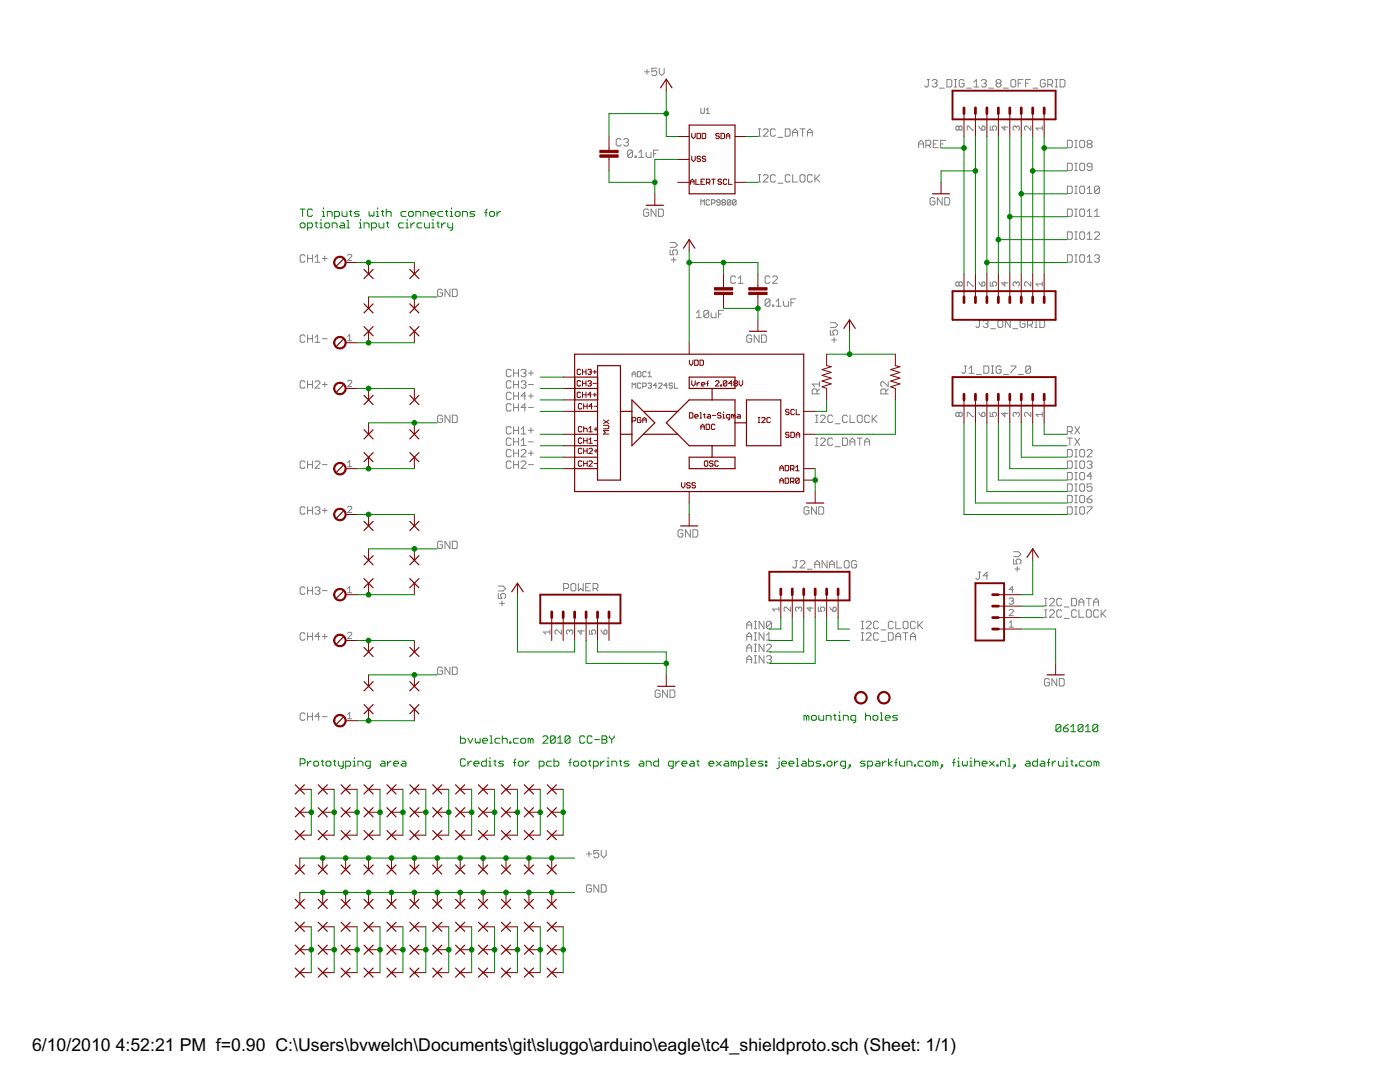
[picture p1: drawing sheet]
<svg xmlns="http://www.w3.org/2000/svg" width="279mm" height="216mm" viewBox="0 0 279 216" stroke-linecap="round" stroke-linejoin="round" font-family="sans-serif">
<defs><g id="words">
<g font-size="4">
<text x="6.4" y="209.8">6/10/2010</text>
<text x="23.1" y="209.8">4:52:21 PM f=0.90 C:\Users\bvwelch\Documents\git\sluggo\arduino\eagle\tc4_shieldproto.sch (Sheet: 1/1)</text>
</g>
</g></defs>
<g fill="#808080" stroke="#808080" stroke-width=".2">
<path d="M126.2 76.4v1.1z"/>
<path d="M126.2 76.4l.3 .4z"/>
<path d="M126.5 76.8l.4-.4z"/>
<path d="M126.9 76.4v1.1z"/>
<path d="M127.7 76.4l.2 .2z"/>
<path d="M127.4 76.4h.3z"/>
<path d="M127.4 76.4l-.2 .2z"/>
<path d="M127.2 76.6v.7z"/>
<path d="M127.2 77.3l.2 .2z"/>
<path d="M127.4 77.5h.3z"/>
<path d="M127.7 77.5l.2-.2z"/>
<path d="M128.3 76.4v1.1z"/>
<path d="M128.3 76.4h.5z"/>
<path d="M128.8 76.4l.2 .2z"/>
<path d="M129 76.6v.3z"/>
<path d="M129 76.9l-.2 .2z"/>
<path d="M128.3 77.1h.5z"/>
<path d="M129.3 76.6l.2-.2z"/>
<path d="M129.5 76.4h.3z"/>
<path d="M129.8 76.4l.2 .2z"/>
<path d="M130 76.6v.2z"/>
<path d="M129.8 76.9l.2-.1z"/>
<path d="M129.7 76.9h.1z"/>
<path d="M129.8 76.9l.2 .2z"/>
<path d="M130 77.1v.2z"/>
<path d="M129.8 77.5l.2-.2z"/>
<path d="M129.5 77.5h.3z"/>
<path d="M129.3 77.3l.2 .2z"/>
<path d="M130.9 76.4v1.1z"/>
<path d="M130.4 76.9l.5-.5z"/>
<path d="M130.4 76.9h.7z"/>
<path d="M131.4 77.5h.7z"/>
<path d="M131.4 77.5l.7-.7z"/>
<path d="M132.1 76.6v.2z"/>
<path d="M132 76.4l.1 .2z"/>
<path d="M131.6 76.4h.4z"/>
<path d="M131.6 76.4l-.2 .2z"/>
<path d="M133 76.4v1.1z"/>
<path d="M132.5 76.9l.5-.5z"/>
<path d="M132.5 76.9h.7z"/>
<path d="M134 76.4l.2 .2z"/>
<path d="M133.7 76.4h.3z"/>
<path d="M133.5 76.6l.2-.2z"/>
<path d="M133.5 76.6v.2z"/>
<path d="M133.5 76.8l.2 .1z"/>
<path d="M133.7 76.9h.3z"/>
<path d="M134 76.9l.2 .2z"/>
<path d="M134.2 77.1v.2z"/>
<path d="M134.2 77.3l-.2 .2z"/>
<path d="M133.7 77.5h.3z"/>
<path d="M133.5 77.3l.2 .2z"/>
<path d="M134.6 76.4v1.1z"/>
<path d="M134.6 77.5h.7z"/>
<path d="M139.9 39.9v1z"/>
<path d="M139.9 39.9l.3 .3z"/>
<path d="M140.6 39.9l-.4 .3z"/>
<path d="M140.6 39.9v1z"/>
<path d="M141.5 39.9l.1 .1z"/>
<path d="M141.1 39.9h.4z"/>
<path d="M141.1 39.9l-.2 .1z"/>
<path d="M140.9 40v.7z"/>
<path d="M140.9 40.7l.2 .2z"/>
<path d="M141.1 40.9h.4z"/>
<path d="M141.6 40.7l-.1 .2z"/>
<path d="M142 39.9v1z"/>
<path d="M142 39.9h.5z"/>
<path d="M142.5 39.9l.2 .1z"/>
<path d="M142.7 40v.4z"/>
<path d="M142.5 40.6l.2-.2z"/>
<path d="M142 40.6h.5z"/>
<path d="M143 40.7l.2 .2z"/>
<path d="M143.2 40.9h.4z"/>
<path d="M143.6 40.9l.1-.2z"/>
<path d="M143.7 40v.7z"/>
<path d="M143.6 39.9l.1 .1z"/>
<path d="M143.2 39.9h.4z"/>
<path d="M143 40l.2-.1z"/>
<path d="M143 40v.2z"/>
<path d="M143 40.2l.2 .2z"/>
<path d="M143.2 40.4h.5z"/>
<path d="M144.1 40l.2-.1z"/>
<path d="M144.3 39.9h.3z"/>
<path d="M144.6 39.9l.2 .1z"/>
<path d="M144.8 40v.2z"/>
<path d="M144.8 40.2l-.2 .2z"/>
<path d="M144.6 40.4l.2 .2z"/>
<path d="M144.8 40.6v.1z"/>
<path d="M144.8 40.7l-.2 .2z"/>
<path d="M144.3 40.9h.3z"/>
<path d="M144.1 40.7l.2 .2z"/>
<path d="M144.1 40.6v.1z"/>
<path d="M144.1 40.6l.2-.2z"/>
<path d="M144.1 40.2l.2 .2z"/>
<path d="M144.1 40v.2z"/>
<path d="M144.3 40.4h.3z"/>
<path d="M145.1 40v.7z"/>
<path d="M145.1 40l.2-.1z"/>
<path d="M145.3 39.9h.4z"/>
<path d="M145.7 39.9l.1 .1z"/>
<path d="M145.8 40v.7z"/>
<path d="M145.8 40.7l-.1 .2z"/>
<path d="M145.3 40.9h.4z"/>
<path d="M145.1 40.7l.2 .2z"/>
<path d="M145.8 40l-.7 .7z"/>
<path d="M146.2 40v.7z"/>
<path d="M146.2 40l.2-.1z"/>
<path d="M146.4 39.9h.3z"/>
<path d="M146.7 39.9l.2 .1z"/>
<path d="M146.9 40v.7z"/>
<path d="M146.7 40.9l.2-.2z"/>
<path d="M146.4 40.9h.3z"/>
<path d="M146.2 40.7l.2 .2z"/>
<path d="M146.9 40l-.7 .7z"/>
<path d="M136.1 105.7l.2 .2z"/>
<path d="M135.6 105.7h.5z"/>
<path d="M135.3 105.9l.3-.2z"/>
<path d="M135.3 105.9v1z"/>
<path d="M135.3 106.9l.3 .3z"/>
<path d="M135.6 107.2h.5z"/>
<path d="M136.3 106.9l-.2 .3z"/>
<path d="M136.3 106.4v.5z"/>
<path d="M135.8 106.4h.5z"/>
<path d="M136.8 105.7v1.5z"/>
<path d="M136.8 105.7l1 1.5z"/>
<path d="M137.8 105.7v1.5z"/>
<path d="M138.3 105.7v1.5z"/>
<path d="M138.3 107.2h.7z"/>
<path d="M139 107.2l.3-.3z"/>
<path d="M139.3 105.9v1z"/>
<path d="M139 105.7l.3 .2z"/>
<path d="M138.3 105.7h.7z"/>
<path d="M129.2 41.7l.3 .3z"/>
<path d="M128.7 41.7h.5z"/>
<path d="M128.5 42l.2-.3z"/>
<path d="M128.5 42v.9z"/>
<path d="M128.5 42.9l.2 .3z"/>
<path d="M128.7 43.2h.5z"/>
<path d="M129.5 42.9l-.3 .3z"/>
<path d="M129.5 42.4v.5z"/>
<path d="M128.9 42.4h.6z"/>
<path d="M129.9 41.7v1.5z"/>
<path d="M129.9 41.7l1 1.5z"/>
<path d="M130.9 41.7v1.5z"/>
<path d="M131.4 41.7v1.5z"/>
<path d="M131.4 43.2h.7z"/>
<path d="M132.1 43.2l.3-.3z"/>
<path d="M132.4 42v.9z"/>
<path d="M132.1 41.7l.3 .3z"/>
<path d="M131.4 41.7h.7z"/>
<path d="M128.6 14.3h1z"/>
<path d="M129.1 13.8v1z"/>
<path d="M130.1 13.6h1z"/>
<path d="M130.1 13.6v.7z"/>
<path d="M130.1 14.3l.5-.2z"/>
<path d="M130.6 14.1h.2z"/>
<path d="M130.8 14.1l.3 .2z"/>
<path d="M131.1 14.3v.5z"/>
<path d="M131.1 14.8l-.3 .3z"/>
<path d="M130.3 15.1h.5z"/>
<path d="M130.1 14.8l.2 .3z"/>
<path d="M131.6 13.6v1z"/>
<path d="M131.6 14.6l.5 .5z"/>
<path d="M132.1 15.1l.4-.5z"/>
<path d="M132.5 13.6v1z"/>
<path d="M134.5 51.3v1z"/>
<path d="M134 51.8h.9z"/>
<path d="M133.7 49.9v.9z"/>
<path d="M133.7 50.8h.8z"/>
<path d="M134.2 50.4l.3 .4z"/>
<path d="M134.2 50.1v.3z"/>
<path d="M134.2 50.1l.3-.2z"/>
<path d="M134.5 49.9h.4z"/>
<path d="M134.9 49.9l.3 .2z"/>
<path d="M135.2 50.1v.5z"/>
<path d="M135.2 50.6l-.3 .2z"/>
<path d="M133.7 49.4h1z"/>
<path d="M134.7 49.4l.5-.5z"/>
<path d="M134.7 48.4l.5 .5z"/>
<path d="M133.7 48.4h1z"/>
<path d="M100.2 119.9v1z"/>
<path d="M99.7 120.4h1z"/>
<path d="M99.4 118.4v1z"/>
<path d="M99.4 119.4h.8z"/>
<path d="M99.9 118.9l.3 .5z"/>
<path d="M99.9 118.7v.2z"/>
<path d="M99.9 118.7l.3-.3z"/>
<path d="M100.2 118.4h.5z"/>
<path d="M100.7 118.4l.2 .3z"/>
<path d="M100.9 118.7v.5z"/>
<path d="M100.9 119.2l-.2 .2z"/>
<path d="M99.4 117.9h1z"/>
<path d="M100.4 117.9l.5-.5z"/>
<path d="M100.4 116.9l.5 .5z"/>
<path d="M99.4 116.9h1z"/>
<path d="M131.5 137.7l.2 .2z"/>
<path d="M131 137.7h.5z"/>
<path d="M131 137.7l-.3 .2z"/>
<path d="M130.7 137.9v1z"/>
<path d="M130.7 138.9l.3 .2z"/>
<path d="M131 139.1h.5z"/>
<path d="M131.5 139.1l.2-.2z"/>
<path d="M131.7 138.4v.5z"/>
<path d="M131.2 138.4h.5z"/>
<path d="M132.2 137.7v1.4z"/>
<path d="M132.2 137.7l1 1.4z"/>
<path d="M133.2 137.7v1.4z"/>
<path d="M133.7 137.7v1.4z"/>
<path d="M133.7 139.1h.7z"/>
<path d="M134.4 139.1l.3-.2z"/>
<path d="M134.7 137.9v1z"/>
<path d="M134.4 137.7l.3 .2z"/>
<path d="M133.7 137.7h.7z"/>
<path d="M186.3 39.4l.3 .3z"/>
<path d="M185.8 39.4h.5z"/>
<path d="M185.8 39.4l-.2 .3z"/>
<path d="M185.6 39.7v.9z"/>
<path d="M185.6 40.6l.2 .3z"/>
<path d="M185.8 40.9h.5z"/>
<path d="M186.3 40.9l.3-.3z"/>
<path d="M186.6 40.2v.4z"/>
<path d="M186.1 40.2h.5z"/>
<path d="M187.1 39.4v1.5z"/>
<path d="M187.1 39.4l.9 1.5z"/>
<path d="M188 39.4v1.5z"/>
<path d="M188.6 39.4v1.5z"/>
<path d="M188.6 40.9h.7z"/>
<path d="M189.3 40.9l.2-.3z"/>
<path d="M189.5 39.7v.9z"/>
<path d="M189.3 39.4l.2 .3z"/>
<path d="M188.6 39.4h.7z"/>
<path d="M166.5 67.3v1z"/>
<path d="M166 67.8h.9z"/>
<path d="M165.7 65.9v.9z"/>
<path d="M165.7 66.8h.8z"/>
<path d="M166.2 66.4l.3 .4z"/>
<path d="M166.2 66.1v.3z"/>
<path d="M166.2 66.1l.3-.2z"/>
<path d="M166.5 65.9h.4z"/>
<path d="M166.9 65.9l.3 .2z"/>
<path d="M167.2 66.1v.5z"/>
<path d="M167.2 66.6l-.3 .2z"/>
<path d="M165.7 65.4h1z"/>
<path d="M166.7 65.4l.5-.5z"/>
<path d="M166.7 64.4l.5 .5z"/>
<path d="M165.7 64.4h1z"/>
<path d="M139 62.4l.5-.5z"/>
<path d="M139.5 61.9v1.5z"/>
<path d="M139 63.4h1z"/>
<path d="M140.5 62.2v1z"/>
<path d="M140.7 61.9l-.2 .3z"/>
<path d="M140.7 61.9h.5z"/>
<path d="M141.2 61.9l.2 .3z"/>
<path d="M141.4 62.2v1z"/>
<path d="M141.2 63.4l.2-.2z"/>
<path d="M140.7 63.4h.5z"/>
<path d="M140.5 63.2l.2 .2z"/>
<path d="M140.5 63.2l.9-1z"/>
<path d="M141.9 62.4v.8z"/>
<path d="M141.9 63.2l.3 .2z"/>
<path d="M142.2 63.4h.7z"/>
<path d="M142.9 62.4v1z"/>
<path d="M143.4 61.9v1.5z"/>
<path d="M143.4 61.9h1z"/>
<path d="M143.4 62.7h.5z"/>
<path d="M125.3 30.2v1z"/>
<path d="M125.3 30.2l.2-.2z"/>
<path d="M125.5 30h.5z"/>
<path d="M126 30l.2 .2z"/>
<path d="M126.2 30.2v1z"/>
<path d="M126.2 31.2l-.2 .2z"/>
<path d="M125.5 31.4h.5z"/>
<path d="M125.3 31.2l.2 .2z"/>
<path d="M125.3 31.2l.9-1z"/>
<path d="M126.7 31.2v.2z"/>
<path d="M126.7 31.2h.3z"/>
<path d="M127 31.2v.2z"/>
<path d="M126.7 31.4h.3z"/>
<path d="M127.5 30.4l.5-.4z"/>
<path d="M128 30v1.4z"/>
<path d="M127.5 31.4h1z"/>
<path d="M128.9 30.4v.8z"/>
<path d="M128.9 31.2l.3 .2z"/>
<path d="M129.2 31.4h.7z"/>
<path d="M129.9 30.4v1z"/>
<path d="M130.4 30v1.4z"/>
<path d="M130.4 30h1z"/>
<path d="M130.4 30.7h.5z"/>
<path d="M152.7 59.9v1z"/>
<path d="M152.9 59.6l-.2 .3z"/>
<path d="M152.9 59.6h.5z"/>
<path d="M153.4 59.6l.3 .3z"/>
<path d="M153.7 59.9v1z"/>
<path d="M153.4 61.1l.3-.2z"/>
<path d="M152.9 61.1h.5z"/>
<path d="M152.7 60.9l.2 .2z"/>
<path d="M152.7 60.9l1-1z"/>
<path d="M154.2 60.9v.2z"/>
<path d="M154.2 60.9h.2z"/>
<path d="M154.4 60.9v.2z"/>
<path d="M154.2 61.1h.2z"/>
<path d="M154.9 60.1l.5-.5z"/>
<path d="M155.4 59.6v1.5z"/>
<path d="M154.9 61.1h1z"/>
<path d="M156.4 60.1v.8z"/>
<path d="M156.4 60.9l.2 .2z"/>
<path d="M156.6 61.1h.8z"/>
<path d="M157.4 60.1v1z"/>
<path d="M157.8 59.6v1.5z"/>
<path d="M157.8 59.6h1z"/>
<path d="M157.8 60.4h.5z"/>
<path d="M149.8 66.8l.2 .3z"/>
<path d="M149.3 66.8h.5z"/>
<path d="M149.3 66.8l-.3 .3z"/>
<path d="M149 67.1v1z"/>
<path d="M149 68.1l.3 .2z"/>
<path d="M149.3 68.3h.5z"/>
<path d="M149.8 68.3l.2-.2z"/>
<path d="M150 67.6v.5z"/>
<path d="M149.5 67.6h.5z"/>
<path d="M150.5 66.8v1.5z"/>
<path d="M150.5 66.8l1 1.5z"/>
<path d="M151.5 66.8v1.5z"/>
<path d="M152 66.8v1.5z"/>
<path d="M152 68.3h.7z"/>
<path d="M152.7 68.3l.3-.2z"/>
<path d="M153 67.1v1z"/>
<path d="M152.7 66.8l.3 .3z"/>
<path d="M152 66.8h.7z"/>
<path d="M161.2 101.1l.2 .3z"/>
<path d="M160.7 101.1h.5z"/>
<path d="M160.5 101.4l.2-.3z"/>
<path d="M160.5 101.4v.9z"/>
<path d="M160.5 102.3l.2 .3z"/>
<path d="M160.7 102.6h.5z"/>
<path d="M161.4 102.3l-.2 .3z"/>
<path d="M161.4 101.9v.4z"/>
<path d="M161 101.9h.4z"/>
<path d="M161.9 101.1v1.5z"/>
<path d="M161.9 101.1l1 1.5z"/>
<path d="M162.9 101.1v1.5z"/>
<path d="M163.4 101.1v1.5z"/>
<path d="M163.4 102.6h.7z"/>
<path d="M164.4 102.3l-.3 .3z"/>
<path d="M164.4 101.4v.9z"/>
<path d="M164.1 101.1l.3 .3z"/>
<path d="M163.4 101.1h.7z"/>
<path d="M209.2 135.4l.2 .3z"/>
<path d="M208.7 135.4h.5z"/>
<path d="M208.7 135.4l-.3 .3z"/>
<path d="M208.4 135.7v.9z"/>
<path d="M208.4 136.6l.3 .3z"/>
<path d="M208.7 136.9h.5z"/>
<path d="M209.2 136.9l.2-.3z"/>
<path d="M209.4 136.1v.5z"/>
<path d="M208.9 136.1h.5z"/>
<path d="M209.9 135.4v1.5z"/>
<path d="M209.9 135.4l1 1.5z"/>
<path d="M210.9 135.4v1.5z"/>
<path d="M211.4 135.4v1.5z"/>
<path d="M211.4 136.9h.7z"/>
<path d="M212.1 136.9l.3-.3z"/>
<path d="M212.4 135.7v.9z"/>
<path d="M212.1 135.4l.3 .3z"/>
<path d="M211.4 135.4h.7z"/>
<path d="M203 113.1v.9z"/>
<path d="M202.5 113.5h1z"/>
<path d="M202.3 111.6v.9z"/>
<path d="M202.3 112.5h.7z"/>
<path d="M202.8 112.1l.2 .4z"/>
<path d="M202.8 111.8v.3z"/>
<path d="M203 111.6l-.2 .2z"/>
<path d="M203 111.6h.5z"/>
<path d="M203.5 111.6l.3 .2z"/>
<path d="M203.8 111.8v.5z"/>
<path d="M203.5 112.5l.3-.2z"/>
<path d="M202.3 111.1h1z"/>
<path d="M203.3 111.1l.5-.5z"/>
<path d="M203.3 110.1l.5 .5z"/>
<path d="M202.3 110.1h1z"/>
<path d="M126.2 74.5v.7z"/>
<path d="M126.2 74.5l.3-.4z"/>
<path d="M126.5 74.1l.4 .4z"/>
<path d="M126.9 74.5v.7z"/>
<path d="M126.2 74.7h.7z"/>
<path d="M127.2 74.1v1.1z"/>
<path d="M127.2 75.2h.5z"/>
<path d="M127.7 75.2l.2-.2z"/>
<path d="M127.9 74.3v.7z"/>
<path d="M127.7 74.1l.2 .2z"/>
<path d="M127.2 74.1h.5z"/>
<path d="M128.8 74.1l.2 .2z"/>
<path d="M128.4 74.1h.4z"/>
<path d="M128.4 74.1l-.1 .2z"/>
<path d="M128.3 74.3v.7z"/>
<path d="M128.3 75l.1 .2z"/>
<path d="M128.4 75.2h.4z"/>
<path d="M128.8 75.2l.2-.2z"/>
<path d="M129.3 74.5l.4-.4z"/>
<path d="M129.7 74.1v1.1z"/>
<path d="M129.3 75.2h.7z"/>
<path d="M139.9 21.6v.9z"/>
<path d="M139.9 22.5l.1 .1z"/>
<path d="M140 22.6h.4z"/>
<path d="M140.4 22.6l.2-.1z"/>
<path d="M140.6 21.6v.9z"/>
<path d="M141.3 21.6l-.4 .3z"/>
<path d="M141.3 21.6v1z"/>
<path d="M140.9 22.6h.7z"/>
<path d="M69.4 117.4l.4-.4z"/>
<path d="M69.8 117v1.3z"/>
<path d="M69.4 118.3h.8z"/>
<path d="M69.4 102.3h.8z"/>
<path d="M69.4 102.3l.8-.8z"/>
<path d="M70.2 101.2v.3z"/>
<path d="M70 101l.2 .2z"/>
<path d="M69.6 101h.4z"/>
<path d="M69.6 101l-.2 .2z"/>
<path d="M154.2 121.5l.4 .5z"/>
<path d="M154.2 121.5h1.2z"/>
<path d="M155.4 121.1v.9z"/>
<path d="M157.7 121.1v.9z"/>
<path d="M156.9 121.1l.8 .9z"/>
<path d="M156.7 121.1h.2z"/>
<path d="M156.7 121.1l-.2 .2z"/>
<path d="M156.5 121.3v.5z"/>
<path d="M156.5 121.8l.2 .2z"/>
<path d="M158.8 121.8l.2 .2z"/>
<path d="M158.8 121.3v.5z"/>
<path d="M158.8 121.3l.2-.2z"/>
<path d="M159 121.1h.2z"/>
<path d="M159.2 121.1l.2 .2z"/>
<path d="M159.4 121.3v.2z"/>
<path d="M159.4 121.3l.2-.2z"/>
<path d="M159.6 121.1h.2z"/>
<path d="M159.8 121.1l.2 .2z"/>
<path d="M160 121.3v.5z"/>
<path d="M160 121.8l-.2 .2z"/>
<path d="M161.1 121.3h1.2z"/>
<path d="M161.1 121.3l.6 .7z"/>
<path d="M161.7 121.1v.9z"/>
<path d="M163.3 121.1v.9z"/>
<path d="M163.3 122h.7z"/>
<path d="M163.7 121.5l.3 .5z"/>
<path d="M163.7 121.3v.2z"/>
<path d="M163.7 121.3l.3-.2z"/>
<path d="M164 121.1h.4z"/>
<path d="M164.4 121.1l.2 .2z"/>
<path d="M164.6 121.3v.5z"/>
<path d="M164.6 121.8l-.2 .2z"/>
<path d="M165.6 121.1l.2 .4z"/>
<path d="M165.8 121.5l.4 .5z"/>
<path d="M166.2 122h.5z"/>
<path d="M166.7 122l.2-.2z"/>
<path d="M166.9 121.3v.5z"/>
<path d="M166.7 121.1l.2 .2z"/>
<path d="M166.5 121.1h.2z"/>
<path d="M166.2 121.3l.3-.2z"/>
<path d="M166.2 121.3v.7z"/>
<path d="M158.2 113.1l.2 .2z"/>
<path d="M158.4 113.3h.3z"/>
<path d="M158.7 113.3l.2-.2z"/>
<path d="M158.9 111.9v1.2z"/>
<path d="M158.7 111.9h.5z"/>
<path d="M159.7 113.3h.9z"/>
<path d="M159.7 113.3l.9-.9z"/>
<path d="M160.6 112.1v.3z"/>
<path d="M160.4 111.9l.2 .2z"/>
<path d="M159.9 111.9h.5z"/>
<path d="M159.9 111.9l-.2 .2z"/>
<path d="M161.1 113.6h1z"/>
<path d="M162.6 112.4v.9z"/>
<path d="M162.6 112.4l.5-.5z"/>
<path d="M163.1 111.9l.5 .5z"/>
<path d="M163.6 112.4v.9z"/>
<path d="M162.6 112.6h1z"/>
<path d="M164.1 111.9v1.4z"/>
<path d="M164.1 111.9l1 1.4z"/>
<path d="M165.1 111.9v1.4z"/>
<path d="M165.5 112.4v.9z"/>
<path d="M165.5 112.4l.5-.5z"/>
<path d="M166 111.9l.5 .5z"/>
<path d="M166.5 112.4v.9z"/>
<path d="M165.5 112.6h1z"/>
<path d="M167 111.9v1.4z"/>
<path d="M167 113.3h1z"/>
<path d="M168.7 111.9h.5z"/>
<path d="M168.5 112.1l.2-.2z"/>
<path d="M168.5 112.1v1z"/>
<path d="M168.5 113.1l.2 .2z"/>
<path d="M168.7 113.3h.5z"/>
<path d="M169.5 113.1l-.3 .2z"/>
<path d="M169.5 112.1v1z"/>
<path d="M169.2 111.9l.3 .2z"/>
<path d="M170.7 111.9l.2 .2z"/>
<path d="M170.2 111.9h.5z"/>
<path d="M170.2 111.9l-.2 .2z"/>
<path d="M170 112.1v1z"/>
<path d="M170 113.1l.2 .2z"/>
<path d="M170.2 113.3h.5z"/>
<path d="M170.7 113.3l.2-.2z"/>
<path d="M170.9 112.6v.5z"/>
<path d="M170.5 112.6h.4z"/>
<path d="M108.5 126.1l.4 .4z"/>
<path d="M108.5 126.1h1.2z"/>
<path d="M109.7 125.7v.8z"/>
<path d="M112 125.7v.8z"/>
<path d="M111.2 125.7l.8 .8z"/>
<path d="M111 125.7h.2z"/>
<path d="M110.8 125.9l.2-.2z"/>
<path d="M110.8 125.9v.4z"/>
<path d="M110.8 126.3l.2 .2z"/>
<path d="M113.1 126.3l.2 .2z"/>
<path d="M113.1 125.9v.4z"/>
<path d="M113.1 125.9l.2-.2z"/>
<path d="M113.3 125.7h.2z"/>
<path d="M113.5 125.7l.2 .2z"/>
<path d="M113.7 125.9v.2z"/>
<path d="M113.7 125.9l.2-.2z"/>
<path d="M113.9 125.7h.2z"/>
<path d="M114.1 125.7l.2 .2z"/>
<path d="M114.3 125.9v.4z"/>
<path d="M114.3 126.3l-.2 .2z"/>
<path d="M115.3 125.9h1.3z"/>
<path d="M115.3 125.9l.7 .6z"/>
<path d="M116 125.7v.8z"/>
<path d="M117.6 125.7v.8z"/>
<path d="M117.6 126.5h.7z"/>
<path d="M118 126.1l.3 .4z"/>
<path d="M118 125.9v.2z"/>
<path d="M118 125.9l.3-.2z"/>
<path d="M118.3 125.7h.4z"/>
<path d="M118.7 125.7l.2 .2z"/>
<path d="M118.9 125.9v.4z"/>
<path d="M118.9 126.3l-.2 .2z"/>
<path d="M119.9 125.7l.2 .4z"/>
<path d="M120.1 126.1l.4 .4z"/>
<path d="M120.5 126.5h.5z"/>
<path d="M121.2 126.3l-.2 .2z"/>
<path d="M121.2 125.9v.4z"/>
<path d="M121 125.7l.2 .2z"/>
<path d="M120.8 125.7h.2z"/>
<path d="M120.5 125.9l.3-.2z"/>
<path d="M120.5 125.9v.6z"/>
<path d="M112.5 116.4v1.5z"/>
<path d="M112.5 116.4h.7z"/>
<path d="M113.2 116.4l.3 .3z"/>
<path d="M113.5 116.7v.5z"/>
<path d="M113.2 117.4l.3-.2z"/>
<path d="M112.5 117.4h.7z"/>
<path d="M114.2 116.4h.5z"/>
<path d="M114.2 116.4l-.3 .3z"/>
<path d="M113.9 116.7v1z"/>
<path d="M113.9 117.7l.3 .2z"/>
<path d="M114.2 117.9h.5z"/>
<path d="M114.7 117.9l.2-.2z"/>
<path d="M114.9 116.7v1z"/>
<path d="M114.7 116.4l.2 .3z"/>
<path d="M115.4 116.4v1.5z"/>
<path d="M115.4 117.9l.5-.5z"/>
<path d="M115.9 117.4l.5 .5z"/>
<path d="M116.4 116.4v1.5z"/>
<path d="M116.9 116.4h1z"/>
<path d="M116.9 116.4v1.5z"/>
<path d="M116.9 117.9h1z"/>
<path d="M116.9 117.2h.5z"/>
<path d="M118.4 116.4v1.5z"/>
<path d="M118.4 116.4h.7z"/>
<path d="M119.1 116.4l.2 .3z"/>
<path d="M119.3 116.7v.5z"/>
<path d="M119.3 117.2l-.2 .2z"/>
<path d="M118.4 117.4h.7z"/>
<path d="M118.9 117.4l.4 .5z"/>
<path d="M206.8 82.7l.4 .4z"/>
<path d="M206.8 82.7h1.2z"/>
<path d="M208 82.3v.8z"/>
<path d="M205.7 82.3v.8z"/>
<path d="M204.9 82.3l.8 .8z"/>
<path d="M204.7 82.3h.2z"/>
<path d="M204.7 82.3l-.2 .2z"/>
<path d="M204.5 82.5v.4z"/>
<path d="M204.5 82.9l.2 .2z"/>
<path d="M202.2 82.9l.2 .2z"/>
<path d="M202.2 82.5v.4z"/>
<path d="M202.2 82.5l.2-.2z"/>
<path d="M202.4 82.3h.2z"/>
<path d="M202.6 82.3l.2 .2z"/>
<path d="M202.8 82.5v.2z"/>
<path d="M202.8 82.5l.2-.2z"/>
<path d="M203 82.3h.2z"/>
<path d="M203.2 82.3l.2 .2z"/>
<path d="M203.4 82.5v.4z"/>
<path d="M203.4 82.9l-.2 .2z"/>
<path d="M199.9 82.5h1.2z"/>
<path d="M199.9 82.5l.6 .6z"/>
<path d="M200.5 82.3v.8z"/>
<path d="M197.6 82.3v.8z"/>
<path d="M197.6 83.1h.6z"/>
<path d="M198 82.7l.2 .4z"/>
<path d="M198 82.5v.2z"/>
<path d="M198 82.5l.2-.2z"/>
<path d="M198.2 82.3h.5z"/>
<path d="M198.7 82.3l.2 .2z"/>
<path d="M198.9 82.5v.4z"/>
<path d="M198.9 82.9l-.2 .2z"/>
<path d="M195.3 82.3l.2 .4z"/>
<path d="M195.5 82.7l.5 .4z"/>
<path d="M196 83.1h.4z"/>
<path d="M196.6 82.9l-.2 .2z"/>
<path d="M196.6 82.5v.4z"/>
<path d="M196.4 82.3l.2 .2z"/>
<path d="M196.2 82.3h.2z"/>
<path d="M196.2 82.3l-.2 .2z"/>
<path d="M196 82.5v.6z"/>
<path d="M193 82.3v.8z"/>
<path d="M193 82.3h.3z"/>
<path d="M193.3 82.3l.8 .8z"/>
<path d="M194.1 83.1h.2z"/>
<path d="M190.8 82.9l.2 .2z"/>
<path d="M190.8 82.5v.4z"/>
<path d="M190.8 82.5l.2-.2z"/>
<path d="M191 82.3h.2z"/>
<path d="M191.2 82.3l.2 .2z"/>
<path d="M191.4 82.5l.2-.2z"/>
<path d="M191.6 82.3h.2z"/>
<path d="M191.8 82.3l.2 .2z"/>
<path d="M192 82.5v.4z"/>
<path d="M192 82.9l-.2 .2z"/>
<path d="M191.6 83.1h.2z"/>
<path d="M191.4 82.9l.2 .2z"/>
<path d="M191.4 82.9l-.2 .2z"/>
<path d="M191 83.1h.2z"/>
<path d="M191.4 82.5v.4z"/>
<path d="M191.9 74.2l.3 .3z"/>
<path d="M192.2 74.5h.2z"/>
<path d="M192.7 74.2l-.3 .3z"/>
<path d="M192.7 73v1.2z"/>
<path d="M192.4 73h.5z"/>
<path d="M193.4 73.5l.5-.5z"/>
<path d="M193.9 73v1.5z"/>
<path d="M193.4 74.5h1z"/>
<path d="M194.9 74.7h1z"/>
<path d="M196.3 73v1.5z"/>
<path d="M196.3 74.5h.8z"/>
<path d="M197.1 74.5l.2-.3z"/>
<path d="M197.3 73.3v.9z"/>
<path d="M197.1 73l.2 .3z"/>
<path d="M196.3 73h.8z"/>
<path d="M197.8 74.5h.5z"/>
<path d="M198.1 73v1.5z"/>
<path d="M197.8 73h.5z"/>
<path d="M199.5 73l.3 .3z"/>
<path d="M199.1 73h.4z"/>
<path d="M198.8 73.3l.3-.3z"/>
<path d="M198.8 73.3v.9z"/>
<path d="M198.8 74.2l.3 .3z"/>
<path d="M199.1 74.5h.4z"/>
<path d="M199.5 74.5l.3-.3z"/>
<path d="M199.8 73.7v.5z"/>
<path d="M199.3 73.7h.5z"/>
<path d="M200.3 74.7h1z"/>
<path d="M201.8 73h.9z"/>
<path d="M202.7 73v.3z"/>
<path d="M202.7 73.3l-.9 .9z"/>
<path d="M201.8 74.2v.3z"/>
<path d="M203.2 74.7h1z"/>
<path d="M204.7 73.3v.9z"/>
<path d="M204.7 73.3l.2-.3z"/>
<path d="M204.9 73h.5z"/>
<path d="M205.4 73l.3 .3z"/>
<path d="M205.7 73.3v.9z"/>
<path d="M205.7 74.2l-.3 .3z"/>
<path d="M204.9 74.5h.5z"/>
<path d="M204.7 74.2l.2 .3z"/>
<path d="M204.7 74.2l1-.9z"/>
<path d="M206.8 25.6l.4 .4z"/>
<path d="M206.8 25.6h1.2z"/>
<path d="M208 25.1v.9z"/>
<path d="M205.7 25.1v.9z"/>
<path d="M204.9 25.1l.8 .9z"/>
<path d="M204.7 25.1h.2z"/>
<path d="M204.7 25.1l-.2 .3z"/>
<path d="M204.5 25.4v.4z"/>
<path d="M204.5 25.8l.2 .2z"/>
<path d="M202.2 25.8l.2 .2z"/>
<path d="M202.2 25.4v.4z"/>
<path d="M202.2 25.4l.2-.3z"/>
<path d="M202.4 25.1h.2z"/>
<path d="M202.6 25.1l.2 .3z"/>
<path d="M202.8 25.4v.2z"/>
<path d="M202.8 25.4l.2-.3z"/>
<path d="M203 25.1h.2z"/>
<path d="M203.2 25.1l.2 .3z"/>
<path d="M203.4 25.4v.4z"/>
<path d="M203.2 26l.2-.2z"/>
<path d="M199.9 25.4h1.2z"/>
<path d="M199.9 25.4l.6 .6z"/>
<path d="M200.5 25.1v.9z"/>
<path d="M197.6 25.1v.9z"/>
<path d="M197.6 26h.6z"/>
<path d="M198 25.6l.2 .4z"/>
<path d="M198 25.4v.2z"/>
<path d="M198.2 25.1l-.2 .3z"/>
<path d="M198.2 25.1h.5z"/>
<path d="M198.7 25.1l.2 .3z"/>
<path d="M198.9 25.4v.4z"/>
<path d="M198.9 25.8l-.2 .2z"/>
<path d="M195.3 25.1l.2 .5z"/>
<path d="M195.5 25.6l.5 .4z"/>
<path d="M196 26h.4z"/>
<path d="M196.4 26l.2-.2z"/>
<path d="M196.6 25.4v.4z"/>
<path d="M196.4 25.1l.2 .3z"/>
<path d="M196.2 25.1h.2z"/>
<path d="M196.2 25.1l-.2 .3z"/>
<path d="M196 25.4v.6z"/>
<path d="M193 25.1v.9z"/>
<path d="M193 25.1h.3z"/>
<path d="M193.3 25.1l.8 .9z"/>
<path d="M194.1 26h.2z"/>
<path d="M190.8 25.8l.2 .2z"/>
<path d="M190.8 25.4v.4z"/>
<path d="M190.8 25.4l.2-.3z"/>
<path d="M191 25.1h.2z"/>
<path d="M191.2 25.1l.2 .3z"/>
<path d="M191.4 25.4l.2-.3z"/>
<path d="M191.6 25.1h.2z"/>
<path d="M191.8 25.1l.2 .3z"/>
<path d="M192 25.4v.4z"/>
<path d="M191.8 26l.2-.2z"/>
<path d="M191.6 26h.2z"/>
<path d="M191.4 25.8l.2 .2z"/>
<path d="M191.2 26l.2-.2z"/>
<path d="M191 26h.2z"/>
<path d="M191.4 25.4v.4z"/>
<path d="M184.6 17.1l.2 .3z"/>
<path d="M184.8 17.4h.2z"/>
<path d="M185.3 17.1l-.3 .3z"/>
<path d="M185.3 15.9v1.2z"/>
<path d="M185 15.9h.5z"/>
<path d="M186 16.1l.3-.2z"/>
<path d="M186.3 15.9h.5z"/>
<path d="M186.8 15.9l.2 .2z"/>
<path d="M187 16.1v.3z"/>
<path d="M186.8 16.6l.2-.2z"/>
<path d="M186.5 16.6h.3z"/>
<path d="M186.8 16.6l.2 .3z"/>
<path d="M187 16.9v.2z"/>
<path d="M186.8 17.4l.2-.3z"/>
<path d="M186.3 17.4h.5z"/>
<path d="M186 17.1l.3 .3z"/>
<path d="M187.5 17.6h1z"/>
<path d="M189 15.9v1.5z"/>
<path d="M189 17.4h.7z"/>
<path d="M189.7 17.4l.2-.3z"/>
<path d="M189.9 16.1v1z"/>
<path d="M189.7 15.9l.2 .2z"/>
<path d="M189 15.9h.7z"/>
<path d="M190.4 17.4h.5z"/>
<path d="M190.7 15.9v1.5z"/>
<path d="M190.4 15.9h.5z"/>
<path d="M192.2 15.9l.2 .2z"/>
<path d="M191.7 15.9h.5z"/>
<path d="M191.7 15.9l-.3 .2z"/>
<path d="M191.4 16.1v1z"/>
<path d="M191.4 17.1l.3 .3z"/>
<path d="M191.7 17.4h.5z"/>
<path d="M192.2 17.4l.2-.3z"/>
<path d="M192.4 16.6v.5z"/>
<path d="M191.9 16.6h.5z"/>
<path d="M192.9 17.6h1z"/>
<path d="M194.9 15.9l-.5 .5z"/>
<path d="M194.9 15.9v1.5z"/>
<path d="M194.4 17.4h.9z"/>
<path d="M195.8 16.1l.3-.2z"/>
<path d="M196.1 15.9h.5z"/>
<path d="M196.6 15.9l.2 .2z"/>
<path d="M196.8 16.1v.3z"/>
<path d="M196.6 16.6l.2-.2z"/>
<path d="M196.3 16.6h.3z"/>
<path d="M196.6 16.6l.2 .3z"/>
<path d="M196.8 16.9v.2z"/>
<path d="M196.6 17.4l.2-.3z"/>
<path d="M196.1 17.4h.5z"/>
<path d="M195.8 17.1l.3 .3z"/>
<path d="M197.3 17.6h1z"/>
<path d="M199 15.9l-.2 .2z"/>
<path d="M199 15.9h.5z"/>
<path d="M199.5 15.9l.3 .2z"/>
<path d="M199.8 16.1v.3z"/>
<path d="M199.5 16.6l.3-.2z"/>
<path d="M199.5 16.6l.3 .3z"/>
<path d="M199.8 16.9v.2z"/>
<path d="M199.5 17.4l.3-.3z"/>
<path d="M199 17.4h.5z"/>
<path d="M198.8 17.1l.2 .3z"/>
<path d="M198.8 16.9v.2z"/>
<path d="M199 16.6l-.2 .3z"/>
<path d="M198.8 16.4l.2 .2z"/>
<path d="M198.8 16.1v.3z"/>
<path d="M199 16.6h.5z"/>
<path d="M200.3 17.6h.9z"/>
<path d="M202 15.9h.5z"/>
<path d="M202 15.9l-.3 .2z"/>
<path d="M201.7 16.1v1z"/>
<path d="M201.7 17.1l.3 .3z"/>
<path d="M202 17.4h.5z"/>
<path d="M202.5 17.4l.2-.3z"/>
<path d="M202.7 16.1v1z"/>
<path d="M202.5 15.9l.2 .2z"/>
<path d="M203.2 15.9v1.5z"/>
<path d="M203.2 15.9h1z"/>
<path d="M203.2 16.6h.5z"/>
<path d="M204.7 15.9v1.5z"/>
<path d="M204.7 15.9h1z"/>
<path d="M204.7 16.6h.5z"/>
<path d="M206.2 17.6h.9z"/>
<path d="M208.4 15.9l.2 .2z"/>
<path d="M207.9 15.9h.5z"/>
<path d="M207.9 15.9l-.3 .2z"/>
<path d="M207.6 16.1v1z"/>
<path d="M207.6 17.1l.3 .3z"/>
<path d="M207.9 17.4h.5z"/>
<path d="M208.6 17.1l-.2 .3z"/>
<path d="M208.6 16.6v.5z"/>
<path d="M208.1 16.6h.5z"/>
<path d="M209.1 15.9v1.5z"/>
<path d="M209.1 15.9h.7z"/>
<path d="M209.8 15.9l.3 .2z"/>
<path d="M210.1 16.1v.5z"/>
<path d="M209.8 16.9l.3-.3z"/>
<path d="M209.1 16.9h.7z"/>
<path d="M209.6 16.9l.5 .5z"/>
<path d="M210.6 17.4h.5z"/>
<path d="M210.8 15.9v1.5z"/>
<path d="M210.6 15.9h.5z"/>
<path d="M211.6 15.9v1.5z"/>
<path d="M211.6 17.4h.7z"/>
<path d="M212.3 17.4l.2-.3z"/>
<path d="M212.5 16.1v1z"/>
<path d="M212.3 15.9l.2 .2z"/>
<path d="M211.6 15.9h.7z"/>
<path d="M206.8 56.7l.4 .4z"/>
<path d="M206.8 56.7h1.2z"/>
<path d="M208 56.2v.9z"/>
<path d="M205.7 56.2v.9z"/>
<path d="M204.9 56.2l.8 .9z"/>
<path d="M204.7 56.2h.2z"/>
<path d="M204.7 56.2l-.2 .3z"/>
<path d="M204.5 56.5v.4z"/>
<path d="M204.5 56.9l.2 .2z"/>
<path d="M202.2 56.9l.2 .2z"/>
<path d="M202.2 56.5v.4z"/>
<path d="M202.2 56.5l.2-.3z"/>
<path d="M202.4 56.2h.2z"/>
<path d="M202.6 56.2l.2 .3z"/>
<path d="M202.8 56.5v.2z"/>
<path d="M202.8 56.5l.2-.3z"/>
<path d="M203 56.2h.2z"/>
<path d="M203.2 56.2l.2 .3z"/>
<path d="M203.4 56.5v.4z"/>
<path d="M203.4 56.9l-.2 .2z"/>
<path d="M199.9 56.5h1.2z"/>
<path d="M199.9 56.5l.6 .6z"/>
<path d="M200.5 56.2v.9z"/>
<path d="M197.6 56.2v.9z"/>
<path d="M197.6 57.1h.6z"/>
<path d="M198 56.7l.2 .4z"/>
<path d="M198 56.5v.2z"/>
<path d="M198 56.5l.2-.3z"/>
<path d="M198.2 56.2h.5z"/>
<path d="M198.7 56.2l.2 .3z"/>
<path d="M198.9 56.5v.4z"/>
<path d="M198.9 56.9l-.2 .2z"/>
<path d="M195.3 56.2l.2 .5z"/>
<path d="M195.5 56.7l.5 .4z"/>
<path d="M196 57.1h.4z"/>
<path d="M196.6 56.9l-.2 .2z"/>
<path d="M196.6 56.5v.4z"/>
<path d="M196.4 56.2l.2 .3z"/>
<path d="M196.2 56.2h.2z"/>
<path d="M196.2 56.2l-.2 .3z"/>
<path d="M196 56.5v.6z"/>
<path d="M193 56.2v.9z"/>
<path d="M193 56.2h.3z"/>
<path d="M193.3 56.2l.8 .9z"/>
<path d="M194.1 57.1h.2z"/>
<path d="M190.8 56.9l.2 .2z"/>
<path d="M190.8 56.5v.4z"/>
<path d="M190.8 56.5l.2-.3z"/>
<path d="M191 56.2h.2z"/>
<path d="M191.2 56.2l.2 .3z"/>
<path d="M191.4 56.5l.2-.3z"/>
<path d="M191.6 56.2h.2z"/>
<path d="M191.8 56.2l.2 .3z"/>
<path d="M192 56.5v.4z"/>
<path d="M192 56.9l-.2 .2z"/>
<path d="M191.6 57.1h.2z"/>
<path d="M191.4 56.9l.2 .2z"/>
<path d="M191.4 56.9l-.2 .2z"/>
<path d="M191 57.1h.2z"/>
<path d="M191.4 56.5v.4z"/>
<path d="M194.8 65.1l.2 .2z"/>
<path d="M195 65.3h.2z"/>
<path d="M195.5 65.1l-.3 .2z"/>
<path d="M195.5 63.9v1.2z"/>
<path d="M195.2 63.9h.5z"/>
<path d="M196.2 64.1l.3-.2z"/>
<path d="M196.5 63.9h.5z"/>
<path d="M197 63.9l.2 .2z"/>
<path d="M197.2 64.1v.3z"/>
<path d="M197 64.6l.2-.2z"/>
<path d="M196.7 64.6h.3z"/>
<path d="M197 64.6l.2 .3z"/>
<path d="M197.2 64.9v.2z"/>
<path d="M197.2 65.1l-.2 .2z"/>
<path d="M196.5 65.3h.5z"/>
<path d="M196.2 65.1l.3 .2z"/>
<path d="M197.7 65.6h1z"/>
<path d="M199.4 63.9h.5z"/>
<path d="M199.2 64.1l.2-.2z"/>
<path d="M199.2 64.1v1z"/>
<path d="M199.2 65.1l.2 .2z"/>
<path d="M199.4 65.3h.5z"/>
<path d="M200.1 65.1l-.2 .2z"/>
<path d="M200.1 64.1v1z"/>
<path d="M199.9 63.9l.2 .2z"/>
<path d="M200.6 63.9v1.4z"/>
<path d="M200.6 63.9l1 1.4z"/>
<path d="M201.6 63.9v1.4z"/>
<path d="M202.1 65.6h1z"/>
<path d="M204.3 63.9l.3 .2z"/>
<path d="M203.8 63.9h.5z"/>
<path d="M203.6 64.1l.2-.2z"/>
<path d="M203.6 64.1v1z"/>
<path d="M203.6 65.1l.2 .2z"/>
<path d="M203.8 65.3h.5z"/>
<path d="M204.6 65.1l-.3 .2z"/>
<path d="M204.6 64.6v.5z"/>
<path d="M204.1 64.6h.5z"/>
<path d="M205.1 63.9v1.4z"/>
<path d="M205.1 63.9h.7z"/>
<path d="M205.8 63.9l.2 .2z"/>
<path d="M206 64.1v.5z"/>
<path d="M206 64.6l-.2 .3z"/>
<path d="M205.1 64.9h.7z"/>
<path d="M205.5 64.9l.5 .4z"/>
<path d="M206.5 65.3h.5z"/>
<path d="M206.8 63.9v1.4z"/>
<path d="M206.5 63.9h.5z"/>
<path d="M207.5 63.9v1.4z"/>
<path d="M207.5 65.3h.7z"/>
<path d="M208.2 65.3l.3-.2z"/>
<path d="M208.5 64.1v1z"/>
<path d="M208.2 63.9l.3 .2z"/>
<path d="M207.5 63.9h.7z"/>
<path d="M69.8 142.2l-.4 .4z"/>
<path d="M69.8 142.2v1.2z"/>
<path d="M69.4 143.4h.8z"/>
<path d="M69.4 127.4h.8z"/>
<path d="M70.2 126.6l-.8 .8z"/>
<path d="M70.2 126.4v.2z"/>
<path d="M70 126.2l.2 .2z"/>
<path d="M69.6 126.2h.4z"/>
<path d="M69.4 126.4l.2-.2z"/>
<path d="M69.4 67.2l.4-.5z"/>
<path d="M69.8 66.7v1.3z"/>
<path d="M69.4 68h.8z"/>
<path d="M69.4 52h.8z"/>
<path d="M70.2 51.2l-.8 .8z"/>
<path d="M70.2 50.9v.3z"/>
<path d="M70 50.8l.2 .1z"/>
<path d="M69.6 50.8h.4z"/>
<path d="M69.4 50.9l.2-.1z"/>
<path d="M69.4 92.3l.4-.4z"/>
<path d="M69.8 91.9v1.2z"/>
<path d="M69.4 93.1h.8z"/>
<path d="M69.4 77.2h.8z"/>
<path d="M70.2 76.3l-.8 .9z"/>
<path d="M70.2 76.1v.2z"/>
<path d="M70 75.9l.2 .2z"/>
<path d="M69.6 75.9h.4z"/>
<path d="M69.6 75.9l-.2 .2z"/>
<path d="M162.1 78.6h1.5z"/>
<path d="M162.1 77.9v.7z"/>
<path d="M162.3 77.6l-.2 .3z"/>
<path d="M162.3 77.6h.5z"/>
<path d="M162.8 77.6l.3 .3z"/>
<path d="M163.1 77.9v.7z"/>
<path d="M163.1 78.1l.5-.5z"/>
<path d="M162.1 76.6l.5 .5z"/>
<path d="M162.1 76.6h1.5z"/>
<path d="M163.6 76.2v.9z"/>
<path d="M175.8 78.6h1.5z"/>
<path d="M175.8 77.9v.7z"/>
<path d="M175.8 77.9l.2-.3z"/>
<path d="M176 77.6h.5z"/>
<path d="M176.5 77.6l.3 .3z"/>
<path d="M176.8 77.9v.7z"/>
<path d="M176.8 78.1l.5-.5z"/>
<path d="M177.3 76.2v.9z"/>
<path d="M176.3 76.2l1 .9z"/>
<path d="M176 76.2h.3z"/>
<path d="M175.8 76.4l.2-.2z"/>
<path d="M175.8 76.4v.5z"/>
<path d="M175.8 76.9l.2 .2z"/>
<path d="M146.6 55.1l.2 .2z"/>
<path d="M146.1 55.1h.5z"/>
<path d="M145.8 55.3l.3-.2z"/>
<path d="M145.8 55.3v1z"/>
<path d="M145.8 56.3l.3 .2z"/>
<path d="M146.1 56.5h.5z"/>
<path d="M146.6 56.5l.2-.2z"/>
<path d="M147.3 55.6l.5-.5z"/>
<path d="M147.8 55.1v1.4z"/>
<path d="M147.3 56.5h1z"/>
<path d="M123.7 27.7l.3 .2z"/>
<path d="M123.2 27.7h.5z"/>
<path d="M123 27.9l.2-.2z"/>
<path d="M123 27.9v1z"/>
<path d="M123 28.9l.2 .2z"/>
<path d="M123.2 29.1h.5z"/>
<path d="M124 28.9l-.3 .2z"/>
<path d="M124.5 27.9l.2-.2z"/>
<path d="M124.7 27.7h.5z"/>
<path d="M125.2 27.7l.2 .2z"/>
<path d="M125.4 27.9v.3z"/>
<path d="M125.2 28.4l.2-.2z"/>
<path d="M124.9 28.4h.3z"/>
<path d="M125.2 28.4l.2 .2z"/>
<path d="M125.4 28.6v.3z"/>
<path d="M125.4 28.9l-.2 .2z"/>
<path d="M124.7 29.1h.5z"/>
<path d="M124.5 28.9l.2 .2z"/>
<path d="M153.4 55.1l.3 .2z"/>
<path d="M152.9 55.1h.5z"/>
<path d="M152.9 55.1l-.2 .2z"/>
<path d="M152.7 55.3v1z"/>
<path d="M152.7 56.3l.2 .2z"/>
<path d="M152.9 56.5h.5z"/>
<path d="M153.4 56.5l.3-.2z"/>
<path d="M154.2 56.5h1z"/>
<path d="M154.2 56.5l1-.9z"/>
<path d="M155.2 55.3v.3z"/>
<path d="M154.9 55.1l.3 .2z"/>
<path d="M154.4 55.1h.5z"/>
<path d="M154.4 55.1l-.2 .2z"/>
<path d="M201.4 124.3l.4-.4z"/>
<path d="M201.8 123.9v1.2z"/>
<path d="M201.4 125.1h.8z"/>
<path d="M201.4 122.9h.8z"/>
<path d="M201.4 122.9l.8-.9z"/>
<path d="M202.2 121.8v.2z"/>
<path d="M202 121.6l.2 .2z"/>
<path d="M201.6 121.6h.4z"/>
<path d="M201.6 121.6l-.2 .2z"/>
<path d="M201.4 119.5l.2-.2z"/>
<path d="M201.6 119.3h.4z"/>
<path d="M202 119.3l.2 .2z"/>
<path d="M202.2 119.5v.2z"/>
<path d="M202.2 119.7l-.2 .2z"/>
<path d="M201.8 119.9h.2z"/>
<path d="M202 119.9l.2 .2z"/>
<path d="M202.2 120.1v.3z"/>
<path d="M202.2 120.4l-.2 .2z"/>
<path d="M201.6 120.6h.4z"/>
<path d="M201.4 120.4l.2 .2z"/>
<path d="M202 117v1.3z"/>
<path d="M201.4 117.6l.6-.6z"/>
<path d="M201.4 117.6h.8z"/>
<path d="M194.8 115.4l.2 .2z"/>
<path d="M195 115.6h.2z"/>
<path d="M195.2 115.6l.3-.2z"/>
<path d="M195.5 114.2v1.2z"/>
<path d="M195.2 114.2h.5z"/>
<path d="M197 114.2v1.4z"/>
<path d="M197 114.2l-.8 .7z"/>
<path d="M196.2 114.9h1z"/>
<path d="M88.1 133.1l.2 .3z"/>
<path d="M87.6 133.1h.5z"/>
<path d="M87.6 133.1l-.3 .3z"/>
<path d="M87.3 133.4v.9z"/>
<path d="M87.3 134.3l.3 .3z"/>
<path d="M87.6 134.6h.5z"/>
<path d="M88.1 134.6l.2-.3z"/>
<path d="M88.3 133.9v.4z"/>
<path d="M87.8 133.9h.5z"/>
<path d="M88.8 133.1v1.5z"/>
<path d="M88.8 133.1l1 1.5z"/>
<path d="M89.8 133.1v1.5z"/>
<path d="M90.3 133.1v1.5z"/>
<path d="M90.3 134.6h.7z"/>
<path d="M91.2 134.3l-.2 .3z"/>
<path d="M91.2 133.4v.9z"/>
<path d="M91 133.1l.2 .3z"/>
<path d="M90.3 133.1h.7z"/>
<path d="M88.1 82.8l.2 .3z"/>
<path d="M87.6 82.8h.5z"/>
<path d="M87.6 82.8l-.3 .3z"/>
<path d="M87.3 83.1v1z"/>
<path d="M87.3 84.1l.3 .2z"/>
<path d="M87.6 84.3h.5z"/>
<path d="M88.1 84.3l.2-.2z"/>
<path d="M88.3 83.6v.5z"/>
<path d="M87.8 83.6h.5z"/>
<path d="M88.8 82.8v1.5z"/>
<path d="M88.8 82.8l1 1.5z"/>
<path d="M89.8 82.8v1.5z"/>
<path d="M90.3 82.8v1.5z"/>
<path d="M90.3 84.3h.7z"/>
<path d="M91 84.3l.2-.2z"/>
<path d="M91.2 83.1v1z"/>
<path d="M91 82.8l.2 .3z"/>
<path d="M90.3 82.8h.7z"/>
<path d="M88.1 108l.2 .2z"/>
<path d="M87.6 108h.5z"/>
<path d="M87.3 108.2l.3-.2z"/>
<path d="M87.3 108.2v1z"/>
<path d="M87.3 109.2l.3 .3z"/>
<path d="M87.6 109.5h.5z"/>
<path d="M88.3 109.2l-.2 .3z"/>
<path d="M88.3 108.7v.5z"/>
<path d="M87.8 108.7h.5z"/>
<path d="M88.8 108v1.5z"/>
<path d="M88.8 108l1 1.5z"/>
<path d="M89.8 108v1.5z"/>
<path d="M90.3 108v1.5z"/>
<path d="M90.3 109.5h.7z"/>
<path d="M91.2 109.2l-.2 .3z"/>
<path d="M91.2 108.2v1z"/>
<path d="M91 108l.2 .2z"/>
<path d="M90.3 108h.7z"/>
<path d="M88.1 57.7l.2 .3z"/>
<path d="M87.6 57.7h.5z"/>
<path d="M87.6 57.7l-.3 .3z"/>
<path d="M87.3 58v.9z"/>
<path d="M87.3 58.9l.3 .3z"/>
<path d="M87.6 59.2h.5z"/>
<path d="M88.1 59.2l.2-.3z"/>
<path d="M88.3 58.4v.5z"/>
<path d="M87.8 58.4h.5z"/>
<path d="M88.8 57.7v1.5z"/>
<path d="M88.8 57.7l1 1.5z"/>
<path d="M89.8 57.7v1.5z"/>
<path d="M90.3 57.7v1.5z"/>
<path d="M90.3 59.2h.7z"/>
<path d="M91 59.2l.2-.3z"/>
<path d="M91.2 58v.9z"/>
<path d="M91 57.7l.2 .3z"/>
<path d="M90.3 57.7h.7z"/>
<path d="M117.8 176.6l.2 .2z"/>
<path d="M117.3 176.6h.5z"/>
<path d="M117.3 176.6l-.2 .2z"/>
<path d="M117.1 176.8v1z"/>
<path d="M117.1 177.8l.2 .2z"/>
<path d="M117.3 178h.5z"/>
<path d="M117.8 178l.2-.2z"/>
<path d="M118 177.3v.5z"/>
<path d="M117.5 177.3h.5z"/>
<path d="M118.5 176.6v1.4z"/>
<path d="M118.5 176.6l1 1.4z"/>
<path d="M119.5 176.6v1.4z"/>
<path d="M120 176.6v1.4z"/>
<path d="M120 178h.7z"/>
<path d="M120.7 178l.3-.2z"/>
<path d="M121 176.8v1z"/>
<path d="M120.7 176.6l.3 .2z"/>
<path d="M120 176.6h.7z"/>
<path d="M117.1 170.4h.9z"/>
<path d="M117.5 169.9v1z"/>
<path d="M118.5 169.7h1z"/>
<path d="M118.5 169.7v.7z"/>
<path d="M118.5 170.4l.5-.2z"/>
<path d="M119 170.2h.3z"/>
<path d="M119.3 170.2l.2 .2z"/>
<path d="M119.5 170.4v.5z"/>
<path d="M119.5 170.9l-.2 .3z"/>
<path d="M118.8 171.2h.5z"/>
<path d="M118.5 170.9l.3 .3z"/>
<path d="M120 169.7v1z"/>
<path d="M120 170.7l.5 .5z"/>
<path d="M120.5 171.2l.5-.5z"/>
<path d="M121 169.7v1z"/>
<path d="M101.8 85.1l.2 .3z"/>
<path d="M101.3 85.1h.5z"/>
<path d="M101.3 85.1l-.3 .3z"/>
<path d="M101 85.4v1z"/>
<path d="M101 86.4l.3 .2z"/>
<path d="M101.3 86.6h.5z"/>
<path d="M101.8 86.6l.2-.2z"/>
<path d="M102.5 85.1v1.5z"/>
<path d="M102.5 85.9h1z"/>
<path d="M103.5 85.1v1.5z"/>
<path d="M104 85.6l.5-.5z"/>
<path d="M104.5 85.1v1.5z"/>
<path d="M104 86.6h1z"/>
<path d="M105.5 85.9h.9z"/>
<path d="M106 85.4v1z"/>
<path d="M60.6 50.8l.3 .3z"/>
<path d="M60.2 50.8h.4z"/>
<path d="M60.2 50.8l-.3 .3z"/>
<path d="M59.9 51.1v1z"/>
<path d="M59.9 52.1l.3 .2z"/>
<path d="M60.2 52.3h.4z"/>
<path d="M60.9 52.1l-.3 .2z"/>
<path d="M61.4 50.8v1.5z"/>
<path d="M61.4 51.6h1z"/>
<path d="M62.4 50.8v1.5z"/>
<path d="M62.9 51.3l.5-.5z"/>
<path d="M63.4 50.8v1.5z"/>
<path d="M62.9 52.3h.9z"/>
<path d="M64.3 51.6h1z"/>
<path d="M64.8 51.1v1z"/>
<path d="M101.8 87.4l.2 .3z"/>
<path d="M101.3 87.4h.5z"/>
<path d="M101.3 87.4l-.3 .3z"/>
<path d="M101 87.7v.9z"/>
<path d="M101 88.6l.3 .3z"/>
<path d="M101.3 88.9h.5z"/>
<path d="M101.8 88.9l.2-.3z"/>
<path d="M102.5 87.4v1.5z"/>
<path d="M102.5 88.2h1z"/>
<path d="M103.5 87.4v1.5z"/>
<path d="M104 87.9l.5-.5z"/>
<path d="M104.5 87.4v1.5z"/>
<path d="M104 88.9h1z"/>
<path d="M105.5 88.2h.9z"/>
<path d="M60.6 66.8l.3 .3z"/>
<path d="M60.2 66.8h.4z"/>
<path d="M60.2 66.8l-.3 .3z"/>
<path d="M59.9 67.1v1z"/>
<path d="M59.9 68.1l.3 .2z"/>
<path d="M60.2 68.3h.4z"/>
<path d="M60.6 68.3l.3-.2z"/>
<path d="M61.4 66.8v1.5z"/>
<path d="M61.4 67.6h1z"/>
<path d="M62.4 66.8v1.5z"/>
<path d="M62.9 67.3l.5-.5z"/>
<path d="M63.4 66.8v1.5z"/>
<path d="M62.9 68.3h.9z"/>
<path d="M64.3 67.6h1z"/>
<path d="M101.8 89.7l.2 .2z"/>
<path d="M101.3 89.7h.5z"/>
<path d="M101.3 89.7l-.3 .2z"/>
<path d="M101 89.9v1z"/>
<path d="M101 90.9l.3 .3z"/>
<path d="M101.3 91.2h.5z"/>
<path d="M101.8 91.2l.2-.3z"/>
<path d="M102.5 89.7v1.5z"/>
<path d="M102.5 90.4h1z"/>
<path d="M103.5 89.7v1.5z"/>
<path d="M104 91.2h1z"/>
<path d="M104 91.2l1-1z"/>
<path d="M105 89.9v.3z"/>
<path d="M104.7 89.7l.3 .2z"/>
<path d="M104.2 89.7h.5z"/>
<path d="M104 89.9l.2-.2z"/>
<path d="M105.5 90.4h.9z"/>
<path d="M106 89.9v1z"/>
<path d="M60.6 76l.3 .2z"/>
<path d="M60.2 76h.4z"/>
<path d="M60.2 76l-.3 .2z"/>
<path d="M59.9 76.2v1z"/>
<path d="M59.9 77.2l.3 .2z"/>
<path d="M60.2 77.4h.4z"/>
<path d="M60.6 77.4l.3-.2z"/>
<path d="M61.4 76v1.4z"/>
<path d="M61.4 76.7h1z"/>
<path d="M62.4 76v1.4z"/>
<path d="M62.9 77.4h.9z"/>
<path d="M62.9 77.4l.9-.9z"/>
<path d="M63.8 76.2v.3z"/>
<path d="M63.6 76l.2 .2z"/>
<path d="M63.1 76h.5z"/>
<path d="M63.1 76l-.2 .2z"/>
<path d="M64.3 76.7h1z"/>
<path d="M64.8 76.2v1z"/>
<path d="M101.8 92l.2 .2z"/>
<path d="M101.3 92h.5z"/>
<path d="M101.3 92l-.3 .2z"/>
<path d="M101 92.2v1z"/>
<path d="M101 93.2l.3 .3z"/>
<path d="M101.3 93.5h.5z"/>
<path d="M101.8 93.5l.2-.3z"/>
<path d="M102.5 92v1.5z"/>
<path d="M102.5 92.7h1z"/>
<path d="M103.5 92v1.5z"/>
<path d="M104 93.5h1z"/>
<path d="M104 93.5l1-1z"/>
<path d="M105 92.2v.3z"/>
<path d="M104.7 92l.3 .2z"/>
<path d="M104.2 92h.5z"/>
<path d="M104 92.2l.2-.2z"/>
<path d="M105.5 92.7h.9z"/>
<path d="M60.6 92l.3 .2z"/>
<path d="M60.2 92h.4z"/>
<path d="M59.9 92.2l.3-.2z"/>
<path d="M59.9 92.2v1z"/>
<path d="M59.9 93.2l.3 .3z"/>
<path d="M60.2 93.5h.4z"/>
<path d="M60.9 93.2l-.3 .3z"/>
<path d="M61.4 92v1.5z"/>
<path d="M61.4 92.7h1z"/>
<path d="M62.4 92v1.5z"/>
<path d="M62.9 93.5h.9z"/>
<path d="M62.9 93.5l.9-1z"/>
<path d="M63.8 92.2v.3z"/>
<path d="M63.6 92l.2 .2z"/>
<path d="M63.1 92h.5z"/>
<path d="M63.1 92l-.2 .2z"/>
<path d="M64.3 92.7h1z"/>
<path d="M101.8 73.7l.2 .3z"/>
<path d="M101.3 73.7h.5z"/>
<path d="M101.3 73.7l-.3 .3z"/>
<path d="M101 74v.9z"/>
<path d="M101 74.9l.3 .3z"/>
<path d="M101.3 75.2h.5z"/>
<path d="M101.8 75.2l.2-.3z"/>
<path d="M102.5 73.7v1.5z"/>
<path d="M102.5 74.4h1z"/>
<path d="M103.5 73.7v1.5z"/>
<path d="M104.2 73.7l-.2 .3z"/>
<path d="M104.2 73.7h.5z"/>
<path d="M104.7 73.7l.3 .3z"/>
<path d="M105 74v.2z"/>
<path d="M105 74.2l-.3 .2z"/>
<path d="M104.5 74.4h.2z"/>
<path d="M104.7 74.4l.3 .3z"/>
<path d="M105 74.7v.2z"/>
<path d="M105 74.9l-.3 .3z"/>
<path d="M104.2 75.2h.5z"/>
<path d="M104 74.9l.2 .3z"/>
<path d="M105.5 74.4h.9z"/>
<path d="M106 74v.9z"/>
<path d="M60.6 101.1l.3 .3z"/>
<path d="M60.2 101.1h.4z"/>
<path d="M59.9 101.4l.3-.3z"/>
<path d="M59.9 101.4v.9z"/>
<path d="M59.9 102.3l.3 .3z"/>
<path d="M60.2 102.6h.4z"/>
<path d="M60.9 102.3l-.3 .3z"/>
<path d="M61.4 101.1v1.5z"/>
<path d="M61.4 101.9h1z"/>
<path d="M62.4 101.1v1.5z"/>
<path d="M62.9 101.4l.2-.3z"/>
<path d="M63.1 101.1h.5z"/>
<path d="M63.6 101.1l.2 .3z"/>
<path d="M63.8 101.4v.2z"/>
<path d="M63.6 101.9l.2-.3z"/>
<path d="M63.4 101.9h.2z"/>
<path d="M63.6 101.9l.2 .2z"/>
<path d="M63.8 102.1v.2z"/>
<path d="M63.8 102.3l-.2 .3z"/>
<path d="M63.1 102.6h.5z"/>
<path d="M62.9 102.3l.2 .3z"/>
<path d="M64.3 101.9h1z"/>
<path d="M64.8 101.4v.9z"/>
<path d="M101.8 76l.2 .2z"/>
<path d="M101.3 76h.5z"/>
<path d="M101.3 76l-.3 .2z"/>
<path d="M101 76.2v1z"/>
<path d="M101 77.2l.3 .2z"/>
<path d="M101.3 77.4h.5z"/>
<path d="M101.8 77.4l.2-.2z"/>
<path d="M102.5 76v1.4z"/>
<path d="M102.5 76.7h1z"/>
<path d="M103.5 76v1.4z"/>
<path d="M104 76.2l.2-.2z"/>
<path d="M104.2 76h.5z"/>
<path d="M104.7 76l.3 .2z"/>
<path d="M105 76.2v.3z"/>
<path d="M105 76.5l-.3 .2z"/>
<path d="M104.5 76.7h.2z"/>
<path d="M104.7 76.7l.3 .3z"/>
<path d="M105 77v.2z"/>
<path d="M104.7 77.4l.3-.2z"/>
<path d="M104.2 77.4h.5z"/>
<path d="M104 77.2l.2 .2z"/>
<path d="M105.5 76.7h.9z"/>
<path d="M60.6 117.1l.3 .3z"/>
<path d="M60.2 117.1h.4z"/>
<path d="M59.9 117.4l.3-.3z"/>
<path d="M59.9 117.4v.9z"/>
<path d="M59.9 118.3l.3 .3z"/>
<path d="M60.2 118.6h.4z"/>
<path d="M60.9 118.3l-.3 .3z"/>
<path d="M61.4 117.1v1.5z"/>
<path d="M61.4 117.9h1z"/>
<path d="M62.4 117.1v1.5z"/>
<path d="M62.9 117.4l.2-.3z"/>
<path d="M63.1 117.1h.5z"/>
<path d="M63.6 117.1l.2 .3z"/>
<path d="M63.8 117.4v.2z"/>
<path d="M63.6 117.9l.2-.3z"/>
<path d="M63.4 117.9h.2z"/>
<path d="M63.6 117.9l.2 .2z"/>
<path d="M63.8 118.1v.2z"/>
<path d="M63.8 118.3l-.2 .3z"/>
<path d="M63.1 118.6h.5z"/>
<path d="M62.9 118.3l.2 .3z"/>
<path d="M64.3 117.9h1z"/>
<path d="M101.8 78.3l.2 .2z"/>
<path d="M101.3 78.3h.5z"/>
<path d="M101.3 78.3l-.3 .2z"/>
<path d="M101 78.5v1z"/>
<path d="M101 79.5l.3 .2z"/>
<path d="M101.3 79.7h.5z"/>
<path d="M101.8 79.7l.2-.2z"/>
<path d="M102.5 78.3v1.4z"/>
<path d="M102.5 79h1z"/>
<path d="M103.5 78.3v1.4z"/>
<path d="M104.7 78.3v1.4z"/>
<path d="M104.7 78.3l-.7 .7z"/>
<path d="M104 79h1z"/>
<path d="M105.5 79h.9z"/>
<path d="M106 78.5v1z"/>
<path d="M60.6 126.3l.3 .2z"/>
<path d="M60.2 126.3h.4z"/>
<path d="M60.2 126.3l-.3 .2z"/>
<path d="M59.9 126.5v1z"/>
<path d="M59.9 127.5l.3 .2z"/>
<path d="M60.2 127.7h.4z"/>
<path d="M60.9 127.5l-.3 .2z"/>
<path d="M61.4 126.3v1.4z"/>
<path d="M61.4 127h1z"/>
<path d="M62.4 126.3v1.4z"/>
<path d="M63.6 126.3v1.4z"/>
<path d="M63.6 126.3l-.7 .7z"/>
<path d="M62.9 127h.9z"/>
<path d="M64.3 127h1z"/>
<path d="M64.8 126.5v1z"/>
<path d="M101.8 80.6l.2 .2z"/>
<path d="M101.3 80.6h.5z"/>
<path d="M101.3 80.6l-.3 .2z"/>
<path d="M101 80.8v1z"/>
<path d="M101 81.8l.3 .2z"/>
<path d="M101.3 82h.5z"/>
<path d="M101.8 82l.2-.2z"/>
<path d="M102.5 80.6v1.4z"/>
<path d="M102.5 81.3h1z"/>
<path d="M103.5 80.6v1.4z"/>
<path d="M104.7 80.6v1.4z"/>
<path d="M104.7 80.6l-.7 .7z"/>
<path d="M104 81.3h1z"/>
<path d="M105.5 81.3h.9z"/>
<path d="M60.6 142.3l.3 .2z"/>
<path d="M60.2 142.3h.4z"/>
<path d="M60.2 142.3l-.3 .2z"/>
<path d="M59.9 142.5v1z"/>
<path d="M59.9 143.5l.3 .2z"/>
<path d="M60.2 143.7h.4z"/>
<path d="M60.6 143.7l.3-.2z"/>
<path d="M61.4 142.3v1.4z"/>
<path d="M61.4 143h1z"/>
<path d="M62.4 142.3v1.4z"/>
<path d="M63.6 142.3v1.4z"/>
<path d="M63.6 142.3l-.7 .7z"/>
<path d="M62.9 143h.9z"/>
<path d="M64.3 143h1z"/>
<path d="M213 37.1v1.5z"/>
<path d="M213 38.6h.8z"/>
<path d="M214 38.4l-.2 .2z"/>
<path d="M214 37.4v1z"/>
<path d="M213.8 37.1l.2 .3z"/>
<path d="M213 37.1h.8z"/>
<path d="M214.5 38.6h.5z"/>
<path d="M214.7 37.1v1.5z"/>
<path d="M214.5 37.1h.5z"/>
<path d="M215.7 37.1h.5z"/>
<path d="M215.5 37.4l.2-.3z"/>
<path d="M215.5 37.4v1z"/>
<path d="M215.5 38.4l.2 .2z"/>
<path d="M215.7 38.6h.5z"/>
<path d="M216.5 38.4l-.3 .2z"/>
<path d="M216.5 37.4v1z"/>
<path d="M216.2 37.1l.3 .3z"/>
<path d="M217 37.6l.4-.5z"/>
<path d="M217.4 37.1v1.5z"/>
<path d="M217 38.6h.9z"/>
<path d="M218.4 37.4v1z"/>
<path d="M218.4 37.4l.3-.3z"/>
<path d="M218.7 37.1h.5z"/>
<path d="M219.2 37.1l.2 .3z"/>
<path d="M219.4 37.4v1z"/>
<path d="M219.4 38.4l-.2 .2z"/>
<path d="M218.7 38.6h.5z"/>
<path d="M218.4 38.4l.3 .2z"/>
<path d="M218.4 38.4l1-1z"/>
<path d="M213 41.7v1.5z"/>
<path d="M213 43.2h.8z"/>
<path d="M214 42.9l-.2 .3z"/>
<path d="M214 42v.9z"/>
<path d="M213.8 41.7l.2 .3z"/>
<path d="M213 41.7h.8z"/>
<path d="M214.5 43.2h.5z"/>
<path d="M214.7 41.7v1.5z"/>
<path d="M214.5 41.7h.5z"/>
<path d="M215.7 41.7h.5z"/>
<path d="M215.5 42l.2-.3z"/>
<path d="M215.5 42v.9z"/>
<path d="M215.5 42.9l.2 .3z"/>
<path d="M215.7 43.2h.5z"/>
<path d="M216.5 42.9l-.3 .3z"/>
<path d="M216.5 42v.9z"/>
<path d="M216.2 41.7l.3 .3z"/>
<path d="M217 42.2l.4-.5z"/>
<path d="M217.4 41.7v1.5z"/>
<path d="M217 43.2h.9z"/>
<path d="M218.4 42.2l.5-.5z"/>
<path d="M218.9 41.7v1.5z"/>
<path d="M218.4 43.2h1z"/>
<path d="M213 46.3v1.5z"/>
<path d="M213 47.8h.8z"/>
<path d="M214 47.5l-.2 .3z"/>
<path d="M214 46.5v1z"/>
<path d="M213.8 46.3l.2 .2z"/>
<path d="M213 46.3h.8z"/>
<path d="M214.5 47.8h.5z"/>
<path d="M214.7 46.3v1.5z"/>
<path d="M214.5 46.3h.5z"/>
<path d="M215.7 46.3h.5z"/>
<path d="M215.7 46.3l-.2 .2z"/>
<path d="M215.5 46.5v1z"/>
<path d="M215.5 47.5l.2 .3z"/>
<path d="M215.7 47.8h.5z"/>
<path d="M216.5 47.5l-.3 .3z"/>
<path d="M216.5 46.5v1z"/>
<path d="M216.2 46.3l.3 .2z"/>
<path d="M217.4 46.3l-.4 .5z"/>
<path d="M217.4 46.3v1.5z"/>
<path d="M217 47.8h.9z"/>
<path d="M218.4 47.8h1z"/>
<path d="M218.4 47.8l1-1z"/>
<path d="M219.4 46.5v.3z"/>
<path d="M219.2 46.3l.2 .2z"/>
<path d="M218.7 46.3h.5z"/>
<path d="M218.7 46.3l-.3 .2z"/>
<path d="M213 50.8v1.5z"/>
<path d="M213 52.3h.8z"/>
<path d="M214 52.1l-.2 .2z"/>
<path d="M214 51.1v1z"/>
<path d="M213.8 50.8l.2 .3z"/>
<path d="M213 50.8h.8z"/>
<path d="M214.5 52.3h.5z"/>
<path d="M214.7 50.8v1.5z"/>
<path d="M214.5 50.8h.5z"/>
<path d="M215.7 50.8h.5z"/>
<path d="M215.5 51.1l.2-.3z"/>
<path d="M215.5 51.1v1z"/>
<path d="M215.5 52.1l.2 .2z"/>
<path d="M215.7 52.3h.5z"/>
<path d="M216.5 52.1l-.3 .2z"/>
<path d="M216.5 51.1v1z"/>
<path d="M216.2 50.8l.3 .3z"/>
<path d="M217 51.3l.4-.5z"/>
<path d="M217.4 50.8v1.5z"/>
<path d="M217 52.3h.9z"/>
<path d="M218.4 51.1l.3-.3z"/>
<path d="M218.7 50.8h.5z"/>
<path d="M219.2 50.8l.2 .3z"/>
<path d="M219.4 51.1v.2z"/>
<path d="M219.2 51.6l.2-.3z"/>
<path d="M218.9 51.6h.3z"/>
<path d="M219.2 51.6l.2 .2z"/>
<path d="M219.4 51.8v.3z"/>
<path d="M219.4 52.1l-.2 .2z"/>
<path d="M218.7 52.3h.5z"/>
<path d="M218.4 52.1l.3 .2z"/>
<path d="M183.3 28.5v1z"/>
<path d="M183.3 28.5l.5-.5z"/>
<path d="M183.8 28l.5 .5z"/>
<path d="M184.3 28.5v1z"/>
<path d="M183.3 28.7h1z"/>
<path d="M184.8 28v1.5z"/>
<path d="M184.8 28h.7z"/>
<path d="M185.5 28l.3 .2z"/>
<path d="M185.8 28.2v.5z"/>
<path d="M185.8 28.7l-.3 .3z"/>
<path d="M184.8 29h.7z"/>
<path d="M185.3 29l.5 .5z"/>
<path d="M186.3 28h.9z"/>
<path d="M186.3 28v1.5z"/>
<path d="M186.3 29.5h.9z"/>
<path d="M186.3 28.7h.5z"/>
<path d="M187.7 28v1.5z"/>
<path d="M187.7 28h1z"/>
<path d="M187.7 28.7h.5z"/>
<path d="M213 85.1v1.5z"/>
<path d="M213 85.1h.8z"/>
<path d="M213.8 85.1l.2 .3z"/>
<path d="M214 85.4v.5z"/>
<path d="M213.8 86.1l.2-.2z"/>
<path d="M213 86.1h.8z"/>
<path d="M213.5 86.1l.5 .5z"/>
<path d="M214.5 85.1l1 1.5z"/>
<path d="M215.5 85.1l-1 1.5z"/>
<path d="M213.5 87.4v1.5z"/>
<path d="M213 87.4h1z"/>
<path d="M214.5 87.4l1 1.5z"/>
<path d="M215.5 87.4l-1 1.5z"/>
<path d="M149 124.5v1z"/>
<path d="M149 124.5l.5-.5z"/>
<path d="M149.5 124l.5 .5z"/>
<path d="M150 124.5v1z"/>
<path d="M149 124.7h1z"/>
<path d="M150.5 125.5h.5z"/>
<path d="M150.7 124v1.5z"/>
<path d="M150.5 124h.5z"/>
<path d="M151.5 124v1.5z"/>
<path d="M151.5 124l1 1.5z"/>
<path d="M152.5 124v1.5z"/>
<path d="M153 124.2v1z"/>
<path d="M153.2 124l-.2 .2z"/>
<path d="M153.2 124h.5z"/>
<path d="M153.7 124l.2 .2z"/>
<path d="M153.9 124.2v1z"/>
<path d="M153.9 125.2l-.2 .3z"/>
<path d="M153.2 125.5h.5z"/>
<path d="M153 125.2l.2 .3z"/>
<path d="M153 125.2l.9-1z"/>
<path d="M149 126.7v1z"/>
<path d="M149 126.7l.5-.4z"/>
<path d="M149.5 126.3l.5 .4z"/>
<path d="M150 126.7v1z"/>
<path d="M149 127h1z"/>
<path d="M150.5 127.7h.5z"/>
<path d="M150.7 126.3v1.4z"/>
<path d="M150.5 126.3h.5z"/>
<path d="M151.5 126.3v1.4z"/>
<path d="M151.5 126.3l1 1.4z"/>
<path d="M152.5 126.3v1.4z"/>
<path d="M153 126.7l.5-.4z"/>
<path d="M153.5 126.3v1.4z"/>
<path d="M153 127.7h.9z"/>
<path d="M149 129v1z"/>
<path d="M149 129l.5-.5z"/>
<path d="M149.5 128.5l.5 .5z"/>
<path d="M150 129v1z"/>
<path d="M149 129.3h1z"/>
<path d="M150.5 130h.5z"/>
<path d="M150.7 128.5v1.5z"/>
<path d="M150.5 128.5h.5z"/>
<path d="M151.5 128.5v1.5z"/>
<path d="M151.5 128.5l1 1.5z"/>
<path d="M152.5 128.5v1.5z"/>
<path d="M153 130h.9z"/>
<path d="M153.9 129l-.9 1z"/>
<path d="M153.9 128.8v.2z"/>
<path d="M153.7 128.5l.2 .3z"/>
<path d="M153.2 128.5h.5z"/>
<path d="M153.2 128.5l-.2 .3z"/>
<path d="M149 131.3v1z"/>
<path d="M149 131.3l.5-.5z"/>
<path d="M149.5 130.8l.5 .5z"/>
<path d="M150 131.3v1z"/>
<path d="M149 131.6h1z"/>
<path d="M150.5 132.3h.5z"/>
<path d="M150.7 130.8v1.5z"/>
<path d="M150.5 130.8h.5z"/>
<path d="M151.5 130.8v1.5z"/>
<path d="M151.5 130.8l1 1.5z"/>
<path d="M152.5 130.8v1.5z"/>
<path d="M153.2 130.8l-.2 .3z"/>
<path d="M153.2 130.8h.5z"/>
<path d="M153.7 130.8l.2 .3z"/>
<path d="M153.9 131.1v.2z"/>
<path d="M153.9 131.3l-.2 .3z"/>
<path d="M153.5 131.6h.2z"/>
<path d="M153.7 131.6l.2 .2z"/>
<path d="M153.9 131.8v.3z"/>
<path d="M153.7 132.3l.2-.2z"/>
<path d="M153.2 132.3h.5z"/>
<path d="M153 132.1l.2 .2z"/>
<path d="M213 32.6v1.4z"/>
<path d="M213 34h.8z"/>
<path d="M214 33.8l-.2 .2z"/>
<path d="M214 32.8v1z"/>
<path d="M213.8 32.6l.2 .2z"/>
<path d="M213 32.6h.8z"/>
<path d="M214.5 34h.5z"/>
<path d="M214.7 32.6v1.4z"/>
<path d="M214.5 32.6h.5z"/>
<path d="M215.7 32.6h.5z"/>
<path d="M215.5 32.8l.2-.2z"/>
<path d="M215.5 32.8v1z"/>
<path d="M215.5 33.8l.2 .2z"/>
<path d="M215.7 34h.5z"/>
<path d="M216.5 33.8l-.3 .2z"/>
<path d="M216.5 32.8v1z"/>
<path d="M216.2 32.6l.3 .2z"/>
<path d="M217 33.8l.2 .2z"/>
<path d="M217.2 34h.5z"/>
<path d="M217.7 34l.2-.2z"/>
<path d="M217.9 32.8v1z"/>
<path d="M217.7 32.6l.2 .2z"/>
<path d="M217.2 32.6h.5z"/>
<path d="M217 32.8l.2-.2z"/>
<path d="M217 32.8v.3z"/>
<path d="M217 33.1l.2 .2z"/>
<path d="M217.2 33.3h.7z"/>
<path d="M213 28v1.5z"/>
<path d="M213 29.5h.8z"/>
<path d="M214 29.2l-.2 .3z"/>
<path d="M214 28.2v1z"/>
<path d="M213.8 28l.2 .2z"/>
<path d="M213 28h.8z"/>
<path d="M214.5 29.5h.5z"/>
<path d="M214.7 28v1.5z"/>
<path d="M214.5 28h.5z"/>
<path d="M215.7 28h.5z"/>
<path d="M215.5 28.2l.2-.2z"/>
<path d="M215.5 28.2v1z"/>
<path d="M215.5 29.2l.2 .3z"/>
<path d="M215.7 29.5h.5z"/>
<path d="M216.5 29.2l-.3 .3z"/>
<path d="M216.5 28.2v1z"/>
<path d="M216.2 28l.3 .2z"/>
<path d="M217 28.2l.2-.2z"/>
<path d="M217.2 28h.5z"/>
<path d="M217.7 28l.2 .2z"/>
<path d="M217.9 28.2v.3z"/>
<path d="M217.7 28.7l.2-.2z"/>
<path d="M217.7 28.7l.2 .3z"/>
<path d="M217.9 29v.2z"/>
<path d="M217.9 29.2l-.2 .3z"/>
<path d="M217.2 29.5h.5z"/>
<path d="M217 29.2l.2 .3z"/>
<path d="M217 29v.2z"/>
<path d="M217.2 28.7l-.2 .3z"/>
<path d="M217 28.5l.2 .2z"/>
<path d="M217 28.2v.3z"/>
<path d="M217.2 28.7h.5z"/>
<path d="M213 89.7v1.5z"/>
<path d="M213 91.2h.8z"/>
<path d="M213.8 91.2l.2-.3z"/>
<path d="M214 89.9v1z"/>
<path d="M213.8 89.7l.2 .2z"/>
<path d="M213 89.7h.8z"/>
<path d="M214.5 91.2h.5z"/>
<path d="M214.7 89.7v1.5z"/>
<path d="M214.5 89.7h.5z"/>
<path d="M215.7 89.7h.5z"/>
<path d="M215.5 89.9l.2-.2z"/>
<path d="M215.5 89.9v1z"/>
<path d="M215.5 90.9l.2 .3z"/>
<path d="M215.7 91.2h.5z"/>
<path d="M216.2 91.2l.3-.3z"/>
<path d="M216.5 89.9v1z"/>
<path d="M216.2 89.7l.3 .2z"/>
<path d="M217 91.2h.9z"/>
<path d="M217 91.2l.9-1z"/>
<path d="M217.9 89.9v.3z"/>
<path d="M217.7 89.7l.2 .2z"/>
<path d="M217.2 89.7h.5z"/>
<path d="M217 89.9l.2-.2z"/>
<path d="M213 92v1.5z"/>
<path d="M213 93.5h.8z"/>
<path d="M214 93.2l-.2 .3z"/>
<path d="M214 92.2v1z"/>
<path d="M213.8 92l.2 .2z"/>
<path d="M213 92h.8z"/>
<path d="M214.5 93.5h.5z"/>
<path d="M214.7 92v1.5z"/>
<path d="M214.5 92h.5z"/>
<path d="M215.7 92h.5z"/>
<path d="M215.5 92.2l.2-.2z"/>
<path d="M215.5 92.2v1z"/>
<path d="M215.5 93.2l.2 .3z"/>
<path d="M215.7 93.5h.5z"/>
<path d="M216.5 93.2l-.3 .3z"/>
<path d="M216.5 92.2v1z"/>
<path d="M216.2 92l.3 .2z"/>
<path d="M217 92.2l.2-.2z"/>
<path d="M217.2 92h.5z"/>
<path d="M217.7 92l.2 .2z"/>
<path d="M217.9 92.2v.3z"/>
<path d="M217.7 92.7l.2-.2z"/>
<path d="M217.4 92.7h.3z"/>
<path d="M217.7 92.7l.2 .3z"/>
<path d="M217.9 93v.2z"/>
<path d="M217.9 93.2l-.2 .3z"/>
<path d="M217.2 93.5h.5z"/>
<path d="M217 93.2l.2 .3z"/>
<path d="M213 94.3v1.4z"/>
<path d="M213 95.7h.8z"/>
<path d="M214 95.5l-.2 .2z"/>
<path d="M214 94.5v1z"/>
<path d="M213.8 94.3l.2 .2z"/>
<path d="M213 94.3h.8z"/>
<path d="M214.5 95.7h.5z"/>
<path d="M214.7 94.3v1.4z"/>
<path d="M214.5 94.3h.5z"/>
<path d="M215.7 94.3h.5z"/>
<path d="M215.5 94.5l.2-.2z"/>
<path d="M215.5 94.5v1z"/>
<path d="M215.5 95.5l.2 .2z"/>
<path d="M215.7 95.7h.5z"/>
<path d="M216.5 95.5l-.3 .2z"/>
<path d="M216.5 94.5v1z"/>
<path d="M216.2 94.3l.3 .2z"/>
<path d="M217.7 94.3v1.4z"/>
<path d="M217.7 94.3l-.7 .7z"/>
<path d="M217 95h.9z"/>
<path d="M213 96.6v1.4z"/>
<path d="M213 98h.8z"/>
<path d="M214 97.8l-.2 .2z"/>
<path d="M214 96.8v1z"/>
<path d="M213.8 96.6l.2 .2z"/>
<path d="M213 96.6h.8z"/>
<path d="M214.5 98h.5z"/>
<path d="M214.7 96.6v1.4z"/>
<path d="M214.5 96.6h.5z"/>
<path d="M215.7 96.6h.5z"/>
<path d="M215.5 96.8l.2-.2z"/>
<path d="M215.5 96.8v1z"/>
<path d="M215.5 97.8l.2 .2z"/>
<path d="M215.7 98h.5z"/>
<path d="M216.5 97.8l-.3 .2z"/>
<path d="M216.5 96.8v1z"/>
<path d="M216.2 96.6l.3 .2z"/>
<path d="M217 96.6h.9z"/>
<path d="M217 96.6v.7z"/>
<path d="M217 97.3l.4-.3z"/>
<path d="M217.4 97h.3z"/>
<path d="M217.7 97l.2 .3z"/>
<path d="M217.9 97.3v.5z"/>
<path d="M217.9 97.8l-.2 .2z"/>
<path d="M217.2 98h.5z"/>
<path d="M217 97.8l.2 .2z"/>
<path d="M213 98.8v1.5z"/>
<path d="M213 100.3h.8z"/>
<path d="M214 100.1l-.2 .2z"/>
<path d="M214 99.1v1z"/>
<path d="M213.8 98.8l.2 .3z"/>
<path d="M213 98.8h.8z"/>
<path d="M214.5 100.3h.5z"/>
<path d="M214.7 98.8v1.5z"/>
<path d="M214.5 98.8h.5z"/>
<path d="M215.7 98.8h.5z"/>
<path d="M215.5 99.1l.2-.3z"/>
<path d="M215.5 99.1v1z"/>
<path d="M215.5 100.1l.2 .2z"/>
<path d="M215.7 100.3h.5z"/>
<path d="M216.5 100.1l-.3 .2z"/>
<path d="M216.5 99.1v1z"/>
<path d="M216.2 98.8l.3 .3z"/>
<path d="M217.4 99.1l.5-.3z"/>
<path d="M217.4 99.1l-.4 .5z"/>
<path d="M217 99.6v.5z"/>
<path d="M217 100.1l.2 .2z"/>
<path d="M217.2 100.3h.5z"/>
<path d="M217.7 100.3l.2-.2z"/>
<path d="M217.9 99.8v.3z"/>
<path d="M217.7 99.6l.2 .2z"/>
<path d="M217 99.6h.7z"/>
<path d="M213 101.1v1.5z"/>
<path d="M213 102.6h.8z"/>
<path d="M214 102.3l-.2 .3z"/>
<path d="M214 101.4v.9z"/>
<path d="M213.8 101.1l.2 .3z"/>
<path d="M213 101.1h.8z"/>
<path d="M214.5 102.6h.5z"/>
<path d="M214.7 101.1v1.5z"/>
<path d="M214.5 101.1h.5z"/>
<path d="M215.7 101.1h.5z"/>
<path d="M215.5 101.4l.2-.3z"/>
<path d="M215.5 101.4v.9z"/>
<path d="M215.5 102.3l.2 .3z"/>
<path d="M215.7 102.6h.5z"/>
<path d="M216.5 102.3l-.3 .3z"/>
<path d="M216.5 101.4v.9z"/>
<path d="M216.2 101.1l.3 .3z"/>
<path d="M217 101.1h.9z"/>
<path d="M217.9 101.1v.3z"/>
<path d="M217.9 101.4l-.9 .9z"/>
<path d="M217 102.3v.3z"/>
<path d="M151.3 36.3h.5z"/>
<path d="M151.6 34.9v1.4z"/>
<path d="M151.3 34.9h.5z"/>
<path d="M152.3 36.3h1z"/>
<path d="M152.3 36.3l1-1z"/>
<path d="M153.3 35.1v.2z"/>
<path d="M153 34.9l.3 .2z"/>
<path d="M152.5 34.9h.5z"/>
<path d="M152.5 34.9l-.2 .2z"/>
<path d="M154.5 34.9l.2 .2z"/>
<path d="M154 34.9h.5z"/>
<path d="M153.8 35.1l.2-.2z"/>
<path d="M153.8 35.1v1z"/>
<path d="M153.8 36.1l.2 .2z"/>
<path d="M154 36.3h.5z"/>
<path d="M154.7 36.1l-.2 .2z"/>
<path d="M155.3 36.6h.9z"/>
<path d="M157.5 34.9l.2 .2z"/>
<path d="M157 34.9h.5z"/>
<path d="M156.7 35.1l.3-.2z"/>
<path d="M156.7 35.1v1z"/>
<path d="M156.7 36.1l.3 .2z"/>
<path d="M157 36.3h.5z"/>
<path d="M157.7 36.1l-.2 .2z"/>
<path d="M158.2 34.9v1.4z"/>
<path d="M158.2 36.3h1z"/>
<path d="M159.9 34.9h.5z"/>
<path d="M159.7 35.1l.2-.2z"/>
<path d="M159.7 35.1v1z"/>
<path d="M159.7 36.1l.2 .2z"/>
<path d="M159.9 36.3h.5z"/>
<path d="M160.4 36.3l.3-.2z"/>
<path d="M160.7 35.1v1z"/>
<path d="M160.4 34.9l.3 .2z"/>
<path d="M161.9 34.9l.2 .2z"/>
<path d="M161.4 34.9h.5z"/>
<path d="M161.1 35.1l.3-.2z"/>
<path d="M161.1 35.1v1z"/>
<path d="M161.1 36.1l.3 .2z"/>
<path d="M161.4 36.3h.5z"/>
<path d="M162.1 36.1l-.2 .2z"/>
<path d="M162.6 34.9v1.4z"/>
<path d="M162.6 35.8l1-.9z"/>
<path d="M162.9 35.6l.7 .7z"/>
<path d="M171.9 125.5h.5z"/>
<path d="M172.1 124v1.5z"/>
<path d="M171.9 124h.5z"/>
<path d="M172.9 125.5h.9z"/>
<path d="M173.8 124.5l-.9 1z"/>
<path d="M173.8 124.2v.3z"/>
<path d="M173.6 124l.2 .2z"/>
<path d="M173.1 124h.5z"/>
<path d="M173.1 124l-.2 .2z"/>
<path d="M175.1 124l.2 .2z"/>
<path d="M174.6 124h.5z"/>
<path d="M174.6 124l-.3 .2z"/>
<path d="M174.3 124.2v1z"/>
<path d="M174.3 125.2l.3 .3z"/>
<path d="M174.6 125.5h.5z"/>
<path d="M175.1 125.5l.2-.3z"/>
<path d="M175.8 125.7h1z"/>
<path d="M178 124l.3 .2z"/>
<path d="M177.5 124h.5z"/>
<path d="M177.5 124l-.2 .2z"/>
<path d="M177.3 124.2v1z"/>
<path d="M177.3 125.2l.2 .3z"/>
<path d="M177.5 125.5h.5z"/>
<path d="M178.3 125.2l-.3 .3z"/>
<path d="M178.8 124v1.5z"/>
<path d="M178.8 125.5h.9z"/>
<path d="M180.5 124h.5z"/>
<path d="M180.5 124l-.3 .2z"/>
<path d="M180.2 124.2v1z"/>
<path d="M180.2 125.2l.3 .3z"/>
<path d="M180.5 125.5h.5z"/>
<path d="M181.2 125.2l-.2 .3z"/>
<path d="M181.2 124.2v1z"/>
<path d="M181 124l.2 .2z"/>
<path d="M182.4 124l.3 .2z"/>
<path d="M181.9 124h.5z"/>
<path d="M181.9 124l-.2 .2z"/>
<path d="M181.7 124.2v1z"/>
<path d="M181.7 125.2l.2 .3z"/>
<path d="M181.9 125.5h.5z"/>
<path d="M182.4 125.5l.3-.3z"/>
<path d="M183.2 124v1.5z"/>
<path d="M184.1 124l-.9 1z"/>
<path d="M183.4 124.7l.7 .8z"/>
<path d="M162.8 84.3h.4z"/>
<path d="M163 82.8v1.5z"/>
<path d="M162.8 82.8h.4z"/>
<path d="M163.7 84.3h1z"/>
<path d="M163.7 84.3l1-1z"/>
<path d="M164.7 83.1v.2z"/>
<path d="M164.5 82.8l.2 .3z"/>
<path d="M164 82.8h.5z"/>
<path d="M164 82.8l-.3 .3z"/>
<path d="M165.9 82.8l.3 .3z"/>
<path d="M165.4 82.8h.5z"/>
<path d="M165.4 82.8l-.2 .3z"/>
<path d="M165.2 83.1v1z"/>
<path d="M165.2 84.1l.2 .2z"/>
<path d="M165.4 84.3h.5z"/>
<path d="M165.9 84.3l.3-.2z"/>
<path d="M166.7 84.6h1z"/>
<path d="M168.9 82.8l.2 .3z"/>
<path d="M168.4 82.8h.5z"/>
<path d="M168.4 82.8l-.3 .3z"/>
<path d="M168.1 83.1v1z"/>
<path d="M168.1 84.1l.3 .2z"/>
<path d="M168.4 84.3h.5z"/>
<path d="M169.1 84.1l-.2 .2z"/>
<path d="M169.6 82.8v1.5z"/>
<path d="M169.6 84.3h1z"/>
<path d="M171.3 82.8h.5z"/>
<path d="M171.3 82.8l-.2 .3z"/>
<path d="M171.1 83.1v1z"/>
<path d="M171.1 84.1l.2 .2z"/>
<path d="M171.3 84.3h.5z"/>
<path d="M171.8 84.3l.3-.2z"/>
<path d="M172.1 83.1v1z"/>
<path d="M171.8 82.8l.3 .3z"/>
<path d="M173.3 82.8l.2 .3z"/>
<path d="M172.8 82.8h.5z"/>
<path d="M172.8 82.8l-.2 .3z"/>
<path d="M172.6 83.1v1z"/>
<path d="M172.6 84.1l.2 .2z"/>
<path d="M172.8 84.3h.5z"/>
<path d="M173.3 84.3l.2-.2z"/>
<path d="M174.1 82.8v1.5z"/>
<path d="M174.1 83.8l.9-1z"/>
<path d="M174.3 83.6l.7 .7z"/>
<path d="M208.4 123.2h.5z"/>
<path d="M208.7 121.7v1.5z"/>
<path d="M208.4 121.7h.5z"/>
<path d="M209.4 123.2h1z"/>
<path d="M209.4 123.2l1-1z"/>
<path d="M210.4 121.9v.3z"/>
<path d="M210.2 121.7l.2 .2z"/>
<path d="M209.7 121.7h.5z"/>
<path d="M209.7 121.7l-.3 .2z"/>
<path d="M211.6 121.7l.3 .2z"/>
<path d="M211.2 121.7h.4z"/>
<path d="M211.2 121.7l-.3 .2z"/>
<path d="M210.9 121.9v1z"/>
<path d="M210.9 122.9l.3 .3z"/>
<path d="M211.2 123.2h.4z"/>
<path d="M211.9 122.9l-.3 .3z"/>
<path d="M212.4 123.4h1z"/>
<path d="M214.6 121.7l.2 .2z"/>
<path d="M214.1 121.7h.5z"/>
<path d="M214.1 121.7l-.2 .2z"/>
<path d="M213.9 121.9v1z"/>
<path d="M213.9 122.9l.2 .3z"/>
<path d="M214.1 123.2h.5z"/>
<path d="M214.6 123.2l.2-.3z"/>
<path d="M215.3 121.7v1.5z"/>
<path d="M215.3 123.2h1z"/>
<path d="M217 121.7h.5z"/>
<path d="M217 121.7l-.2 .2z"/>
<path d="M216.8 121.9v1z"/>
<path d="M216.8 122.9l.2 .3z"/>
<path d="M217 123.2h.5z"/>
<path d="M217.5 123.2l.3-.3z"/>
<path d="M217.8 121.9v1z"/>
<path d="M217.5 121.7l.3 .2z"/>
<path d="M219 121.7l.2 .2z"/>
<path d="M218.5 121.7h.5z"/>
<path d="M218.5 121.7l-.2 .2z"/>
<path d="M218.3 121.9v1z"/>
<path d="M218.3 122.9l.2 .3z"/>
<path d="M218.5 123.2h.5z"/>
<path d="M219.2 122.9l-.2 .3z"/>
<path d="M219.8 121.7v1.5z"/>
<path d="M220.7 121.7l-.9 1z"/>
<path d="M220 122.4l.7 .8z"/>
<path d="M151.3 27.2h.5z"/>
<path d="M151.6 25.7v1.5z"/>
<path d="M151.3 25.7h.5z"/>
<path d="M152.3 27.2h1z"/>
<path d="M152.3 27.2l1-1z"/>
<path d="M153.3 26v.2z"/>
<path d="M153 25.7l.3 .3z"/>
<path d="M152.5 25.7h.5z"/>
<path d="M152.3 26l.2-.3z"/>
<path d="M154.5 25.7l.2 .3z"/>
<path d="M154 25.7h.5z"/>
<path d="M153.8 26l.2-.3z"/>
<path d="M153.8 26v.9z"/>
<path d="M153.8 26.9l.2 .3z"/>
<path d="M154 27.2h.5z"/>
<path d="M154.7 26.9l-.2 .3z"/>
<path d="M155.3 27.4h.9z"/>
<path d="M156.7 25.7v1.5z"/>
<path d="M156.7 27.2h.8z"/>
<path d="M157.7 26.9l-.2 .3z"/>
<path d="M157.7 26v.9z"/>
<path d="M157.5 25.7l.2 .3z"/>
<path d="M156.7 25.7h.8z"/>
<path d="M158.2 26.2v1z"/>
<path d="M158.2 26.2l.5-.5z"/>
<path d="M158.7 25.7l.5 .5z"/>
<path d="M159.2 26.2v1z"/>
<path d="M158.2 26.4h1z"/>
<path d="M160.2 25.7v1.5z"/>
<path d="M159.7 25.7h1z"/>
<path d="M161.1 26.2v1z"/>
<path d="M161.1 26.2l.5-.5z"/>
<path d="M161.6 25.7l.5 .5z"/>
<path d="M162.1 26.2v1z"/>
<path d="M161.1 26.4h1z"/>
<path d="M171.9 127.7h.5z"/>
<path d="M172.1 126.3v1.4z"/>
<path d="M171.9 126.3h.5z"/>
<path d="M172.9 127.7h.9z"/>
<path d="M173.8 126.7l-.9 1z"/>
<path d="M173.8 126.5v.2z"/>
<path d="M173.6 126.3l.2 .2z"/>
<path d="M173.1 126.3h.5z"/>
<path d="M173.1 126.3l-.2 .2z"/>
<path d="M175.1 126.3l.2 .2z"/>
<path d="M174.6 126.3h.5z"/>
<path d="M174.6 126.3l-.3 .2z"/>
<path d="M174.3 126.5v1z"/>
<path d="M174.3 127.5l.3 .2z"/>
<path d="M174.6 127.7h.5z"/>
<path d="M175.1 127.7l.2-.2z"/>
<path d="M175.8 128h1z"/>
<path d="M177.3 126.3v1.4z"/>
<path d="M177.3 127.7h.7z"/>
<path d="M178.3 127.5l-.3 .2z"/>
<path d="M178.3 126.5v1z"/>
<path d="M178 126.3l.3 .2z"/>
<path d="M177.3 126.3h.7z"/>
<path d="M178.8 126.7v1z"/>
<path d="M178.8 126.7l.5-.4z"/>
<path d="M179.3 126.3l.4 .4z"/>
<path d="M179.7 126.7v1z"/>
<path d="M178.8 127h.9z"/>
<path d="M180.7 126.3v1.4z"/>
<path d="M180.2 126.3h1z"/>
<path d="M181.7 126.7v1z"/>
<path d="M181.7 126.7l.5-.4z"/>
<path d="M182.2 126.3l.5 .4z"/>
<path d="M182.7 126.7v1z"/>
<path d="M181.7 127h1z"/>
<path d="M162.8 88.9h.4z"/>
<path d="M163 87.4v1.5z"/>
<path d="M162.8 87.4h.4z"/>
<path d="M163.7 88.9h1z"/>
<path d="M163.7 88.9l1-1z"/>
<path d="M164.7 87.7v.2z"/>
<path d="M164.5 87.4l.2 .3z"/>
<path d="M164 87.4h.5z"/>
<path d="M163.7 87.7l.3-.3z"/>
<path d="M165.9 87.4l.3 .3z"/>
<path d="M165.4 87.4h.5z"/>
<path d="M165.4 87.4l-.2 .3z"/>
<path d="M165.2 87.7v.9z"/>
<path d="M165.2 88.6l.2 .3z"/>
<path d="M165.4 88.9h.5z"/>
<path d="M165.9 88.9l.3-.3z"/>
<path d="M166.7 89.1h1z"/>
<path d="M168.1 87.4v1.5z"/>
<path d="M168.1 88.9h.8z"/>
<path d="M168.9 88.9l.2-.3z"/>
<path d="M169.1 87.7v.9z"/>
<path d="M168.9 87.4l.2 .3z"/>
<path d="M168.1 87.4h.8z"/>
<path d="M169.6 87.9v1z"/>
<path d="M169.6 87.9l.5-.5z"/>
<path d="M170.1 87.4l.5 .5z"/>
<path d="M170.6 87.9v1z"/>
<path d="M169.6 88.2h1z"/>
<path d="M171.6 87.4v1.5z"/>
<path d="M171.1 87.4h1z"/>
<path d="M172.6 87.9v1z"/>
<path d="M172.6 87.9l.5-.5z"/>
<path d="M173.1 87.4l.4 .5z"/>
<path d="M173.5 87.9v1z"/>
<path d="M172.6 88.2h.9z"/>
<path d="M208.4 120.9h.5z"/>
<path d="M208.7 119.4v1.5z"/>
<path d="M208.4 119.4h.5z"/>
<path d="M209.4 120.9h1z"/>
<path d="M209.4 120.9l1-1z"/>
<path d="M210.4 119.7v.2z"/>
<path d="M210.2 119.4l.2 .3z"/>
<path d="M209.7 119.4h.5z"/>
<path d="M209.7 119.4l-.3 .3z"/>
<path d="M211.6 119.4l.3 .3z"/>
<path d="M211.2 119.4h.4z"/>
<path d="M211.2 119.4l-.3 .3z"/>
<path d="M210.9 119.7v.9z"/>
<path d="M210.9 120.6l.3 .3z"/>
<path d="M211.2 120.9h.4z"/>
<path d="M211.9 120.6l-.3 .3z"/>
<path d="M212.4 121.1h1z"/>
<path d="M213.9 119.4v1.5z"/>
<path d="M213.9 120.9h.7z"/>
<path d="M214.6 120.9l.2-.3z"/>
<path d="M214.8 119.7v.9z"/>
<path d="M214.6 119.4l.2 .3z"/>
<path d="M213.9 119.4h.7z"/>
<path d="M215.3 119.9v1z"/>
<path d="M215.8 119.4l-.5 .5z"/>
<path d="M215.8 119.4l.5 .5z"/>
<path d="M216.3 119.9v1z"/>
<path d="M215.3 120.1h1z"/>
<path d="M217.3 119.4v1.5z"/>
<path d="M216.8 119.4h1z"/>
<path d="M218.3 119.9v1z"/>
<path d="M218.8 119.4l-.5 .5z"/>
<path d="M218.8 119.4l.4 .5z"/>
<path d="M219.2 119.9v1z"/>
<path d="M218.3 120.1h.9z"/>
</g>
<g fill="#800000" stroke="#800000" stroke-width=".2">
<path d="M112.4 86.7h2.3z"/>
<path d="M112.4 88.9h2.3z"/>
<path d="M112.4 91.2h2.3z"/>
<path d="M112.4 93.5h2.3z"/>
<path d="M137.5 98.1v2.3z"/>
<path d="M137.5 68.4v2.3z"/>
<path d="M160.4 86.7h2.3z"/>
<path d="M160.4 82.1h2.3z"/>
<path d="M160.4 95.8h2.3z"/>
<path d="M160.4 93.5h2.3z"/>
<path d="M112.4 75.2h2.3z"/>
<path d="M112.4 77.5h2.3z"/>
<path d="M112.4 79.8h2.3z"/>
<path d="M112.4 82.1h2.3z"/>
<path d="M137.6 82.4v1z"/>
<path d="M137.6 83.4h.5z"/>
<path d="M138.1 83.4l.2-.2z"/>
<path d="M138.3 82.5v.7z"/>
<path d="M138.1 82.4l.2 .1z"/>
<path d="M137.6 82.4h.5z"/>
<path d="M138.8 83.4h.4z"/>
<path d="M138.6 83.2l.2 .2z"/>
<path d="M138.6 82.9v.3z"/>
<path d="M138.6 82.9l.2-.2z"/>
<path d="M138.8 82.7h.4z"/>
<path d="M139.2 82.7l.1 .2z"/>
<path d="M139.3 82.9v.2z"/>
<path d="M138.6 83.1h.7z"/>
<path d="M139.7 82.4h.2z"/>
<path d="M139.9 82.4v1z"/>
<path d="M139.7 83.4h.3z"/>
<path d="M140.6 82.5v.7z"/>
<path d="M140.6 83.2l.1 .2z"/>
<path d="M140.4 82.7h.3z"/>
<path d="M141.3 82.7h.3z"/>
<path d="M141.6 82.7l.2 .2z"/>
<path d="M141.8 82.9v.5z"/>
<path d="M141.3 83.4h.5z"/>
<path d="M141.1 83.2l.2 .2z"/>
<path d="M141.3 83.1l-.2 .1z"/>
<path d="M141.3 83.1h.5z"/>
<path d="M142.2 82.9h.7z"/>
<path d="M143.7 82.4l.2 .1z"/>
<path d="M143.4 82.4h.3z"/>
<path d="M143.4 82.4l-.2 .1z"/>
<path d="M143.2 82.5v.2z"/>
<path d="M143.2 82.7l.2 .2z"/>
<path d="M143.4 82.9h.3z"/>
<path d="M143.7 82.9l.2 .2z"/>
<path d="M143.9 83.1v.1z"/>
<path d="M143.9 83.2l-.2 .2z"/>
<path d="M143.4 83.4h.3z"/>
<path d="M143.2 83.2l.2 .2z"/>
<path d="M144.3 82.7h.1z"/>
<path d="M144.4 82.7v.7z"/>
<path d="M144.3 83.4h.3z"/>
<path d="M144.4 82.2v.2z"/>
<path d="M145.3 83.8h.2z"/>
<path d="M145.6 83.6l-.1 .2z"/>
<path d="M145.6 82.7v.9z"/>
<path d="M145.1 82.7h.5z"/>
<path d="M145.1 82.7l-.2 .2z"/>
<path d="M144.9 82.9v.3z"/>
<path d="M144.9 83.2l.2 .2z"/>
<path d="M145.1 83.4h.5z"/>
<path d="M146 82.7v.7z"/>
<path d="M146 82.7h.2z"/>
<path d="M146.2 82.7l.1 .2z"/>
<path d="M146.3 82.9v.5z"/>
<path d="M146.3 82.9l.2-.2z"/>
<path d="M146.5 82.7l.2 .2z"/>
<path d="M146.7 82.9v.5z"/>
<path d="M147.2 82.7h.4z"/>
<path d="M147.6 82.7l.2 .2z"/>
<path d="M147.8 82.9v.5z"/>
<path d="M147.2 83.4h.6z"/>
<path d="M147.1 83.2l.1 .2z"/>
<path d="M147.2 83.1l-.1 .1z"/>
<path d="M147.2 83.1h.6z"/>
<path d="M126.2 83.3v1z"/>
<path d="M126.2 83.3h.5z"/>
<path d="M126.7 83.3l.2 .2z"/>
<path d="M126.9 83.5v.3z"/>
<path d="M126.9 83.8l-.2 .2z"/>
<path d="M126.2 84h.5z"/>
<path d="M127.7 83.3l.2 .2z"/>
<path d="M127.4 83.3h.3z"/>
<path d="M127.4 83.3l-.2 .2z"/>
<path d="M127.2 83.5v.7z"/>
<path d="M127.2 84.2l.2 .1z"/>
<path d="M127.4 84.3h.3z"/>
<path d="M127.7 84.3l.2-.1z"/>
<path d="M127.9 83.8v.4z"/>
<path d="M127.6 83.8h.3z"/>
<path d="M128.3 83.6v.7z"/>
<path d="M128.3 83.6l.3-.3z"/>
<path d="M128.6 83.3l.4 .3z"/>
<path d="M129 83.6v.7z"/>
<path d="M128.3 83.8h.7z"/>
<path d="M139.9 85v.7z"/>
<path d="M139.9 85l.3-.4z"/>
<path d="M140.2 84.6l.4 .4z"/>
<path d="M140.6 85v.7z"/>
<path d="M139.9 85.2h.7z"/>
<path d="M140.9 84.6v1.1z"/>
<path d="M140.9 85.7h.6z"/>
<path d="M141.5 85.7l.1-.2z"/>
<path d="M141.6 84.8v.7z"/>
<path d="M141.5 84.6l.1 .2z"/>
<path d="M140.9 84.6h.6z"/>
<path d="M142.5 84.6l.2 .2z"/>
<path d="M142.2 84.6h.3z"/>
<path d="M142.2 84.6l-.2 .2z"/>
<path d="M142 84.8v.7z"/>
<path d="M142 85.5l.2 .2z"/>
<path d="M142.2 85.7h.3z"/>
<path d="M142.5 85.7l.2-.2z"/>
<path d="M120.4 86.6h1.1z"/>
<path d="M120.4 86.6l.4-.3z"/>
<path d="M120.4 85.9l.4 .4z"/>
<path d="M120.4 85.9h1.1z"/>
<path d="M120.4 85.6h.9z"/>
<path d="M121.5 85.4l-.2 .2z"/>
<path d="M121.5 85v.4z"/>
<path d="M121.3 84.9l.2 .1z"/>
<path d="M120.4 84.9h.9z"/>
<path d="M120.4 84.5l1.1-.7z"/>
<path d="M120.4 83.8l1.1 .7z"/>
<path d="M138 76v.7z"/>
<path d="M138 76.7l.4 .3z"/>
<path d="M138.4 77l.3-.3z"/>
<path d="M138.7 76v.7z"/>
<path d="M139.1 76.3v.7z"/>
<path d="M139.4 76.3l-.3 .4z"/>
<path d="M139.4 76.3h.2z"/>
<path d="M140.1 77h.4z"/>
<path d="M140 76.8l.1 .2z"/>
<path d="M140 76.5v.3z"/>
<path d="M140 76.5l.1-.2z"/>
<path d="M140.1 76.3h.4z"/>
<path d="M140.5 76.3l.2 .2z"/>
<path d="M140.7 76.5v.2z"/>
<path d="M140 76.7h.7z"/>
<path d="M141.2 76.1v.9z"/>
<path d="M141.2 76.1l.2-.1z"/>
<path d="M141 76.5h.4z"/>
<path d="M142.8 77h.7z"/>
<path d="M142.8 77l.7-.7z"/>
<path d="M143.5 76.1v.2z"/>
<path d="M143.3 76l.2 .1z"/>
<path d="M143 76h.3z"/>
<path d="M143 76l-.2 .1z"/>
<path d="M143.8 76.8v.2z"/>
<path d="M143.8 76.8h.2z"/>
<path d="M144 76.8v.2z"/>
<path d="M143.8 77h.2z"/>
<path d="M144.4 76.1v.7z"/>
<path d="M144.4 76.1l.1-.1z"/>
<path d="M144.5 76h.4z"/>
<path d="M144.9 76l.2 .1z"/>
<path d="M145.1 76.1v.7z"/>
<path d="M145.1 76.8l-.2 .2z"/>
<path d="M144.5 77h.4z"/>
<path d="M144.4 76.8l.1 .2z"/>
<path d="M144.4 76.8l.7-.7z"/>
<path d="M145.9 76v1z"/>
<path d="M145.9 76l-.5 .5z"/>
<path d="M145.4 76.5h.7z"/>
<path d="M146.5 76.1l.1-.1z"/>
<path d="M146.6 76h.4z"/>
<path d="M147 76l.2 .1z"/>
<path d="M147.2 76.1v.2z"/>
<path d="M147 76.5l.2-.2z"/>
<path d="M147 76.5l.2 .2z"/>
<path d="M147.2 76.7v.1z"/>
<path d="M147.2 76.8l-.2 .2z"/>
<path d="M146.6 77h.4z"/>
<path d="M146.5 76.8l.1 .2z"/>
<path d="M146.5 76.7v.1z"/>
<path d="M146.5 76.7l.1-.2z"/>
<path d="M146.5 76.3l.1 .2z"/>
<path d="M146.5 76.1v.2z"/>
<path d="M146.6 76.5h.4z"/>
<path d="M147.5 76v.7z"/>
<path d="M147.5 76.7l.4 .3z"/>
<path d="M148.2 76.7l-.3 .3z"/>
<path d="M148.2 76v.7z"/>
<path d="M140.7 92h.4z"/>
<path d="M140.7 92l-.1 .1z"/>
<path d="M140.6 92.1v.7z"/>
<path d="M140.6 92.8l.1 .2z"/>
<path d="M140.7 93h.4z"/>
<path d="M141.1 93l.2-.2z"/>
<path d="M141.3 92.1v.7z"/>
<path d="M141.1 92l.2 .1z"/>
<path d="M142.1 92l.2 .1z"/>
<path d="M141.8 92h.3z"/>
<path d="M141.6 92.1l.2-.1z"/>
<path d="M141.6 92.1v.2z"/>
<path d="M141.6 92.3l.2 .2z"/>
<path d="M141.8 92.5h.3z"/>
<path d="M142.1 92.5l.2 .2z"/>
<path d="M142.3 92.7v.1z"/>
<path d="M142.3 92.8l-.2 .2z"/>
<path d="M141.8 93h.3z"/>
<path d="M141.6 92.8l.2 .2z"/>
<path d="M143.2 92l.2 .1z"/>
<path d="M142.8 92h.4z"/>
<path d="M142.7 92.1l.1-.1z"/>
<path d="M142.7 92.1v.7z"/>
<path d="M142.7 92.8l.1 .2z"/>
<path d="M142.8 93h.4z"/>
<path d="M143.4 92.8l-.2 .2z"/>
<path d="M151.3 84.3h.4z"/>
<path d="M151.5 83.3v1z"/>
<path d="M151.3 83.3h.4z"/>
<path d="M152 84.3h.7z"/>
<path d="M152 84.3l.7-.7z"/>
<path d="M152.7 83.5v.1z"/>
<path d="M152.5 83.3l.2 .2z"/>
<path d="M152.2 83.3h.3z"/>
<path d="M152.2 83.3l-.2 .2z"/>
<path d="M153.6 83.3l.2 .2z"/>
<path d="M153.2 83.3h.4z"/>
<path d="M153.2 83.3l-.1 .2z"/>
<path d="M153.1 83.5v.7z"/>
<path d="M153.1 84.2l.1 .1z"/>
<path d="M153.2 84.3h.4z"/>
<path d="M153.6 84.3l.2-.1z"/>
<path d="M116 85.1l.1 .2z"/>
<path d="M115.6 85.1h.4z"/>
<path d="M115.6 85.1l-.2 .2z"/>
<path d="M115.4 85.3v.7z"/>
<path d="M115.4 86l.2 .2z"/>
<path d="M115.6 86.2h.4z"/>
<path d="M116.1 86l-.1 .2z"/>
<path d="M116.5 85.1v1.1z"/>
<path d="M116.6 85.4l-.1 .2z"/>
<path d="M116.6 85.4h.4z"/>
<path d="M117 85.4l.2 .2z"/>
<path d="M117.2 85.6v.6z"/>
<path d="M117.5 85.4l.4-.3z"/>
<path d="M117.9 85.1v1.1z"/>
<path d="M117.5 86.2h.7z"/>
<path d="M118.6 85.6h.7z"/>
<path d="M118.9 85.3v.7z"/>
<path d="M116 87.4l.1 .2z"/>
<path d="M115.6 87.4h.4z"/>
<path d="M115.6 87.4l-.2 .2z"/>
<path d="M115.4 87.6v.7z"/>
<path d="M115.4 88.3l.2 .2z"/>
<path d="M115.6 88.5h.4z"/>
<path d="M116.1 88.3l-.1 .2z"/>
<path d="M116.5 87.4v1.1z"/>
<path d="M116.5 87.9h.7z"/>
<path d="M117.2 87.4v1.1z"/>
<path d="M117.5 87.7l.4-.3z"/>
<path d="M117.9 87.4v1.1z"/>
<path d="M117.5 88.5h.7z"/>
<path d="M118.6 87.9h.7z"/>
<path d="M116 89.5l.1 .1z"/>
<path d="M115.6 89.5h.4z"/>
<path d="M115.6 89.5l-.2 .1z"/>
<path d="M115.4 89.6v.7z"/>
<path d="M115.4 90.3l.2 .2z"/>
<path d="M115.6 90.5h.4z"/>
<path d="M116.1 90.3l-.1 .2z"/>
<path d="M116.5 89.5v1z"/>
<path d="M116.5 90h.7z"/>
<path d="M117.2 89.5v1z"/>
<path d="M117.5 90.5h.7z"/>
<path d="M117.5 90.5l.7-.7z"/>
<path d="M118.2 89.6v.2z"/>
<path d="M118 89.5l.2 .1z"/>
<path d="M117.7 89.5h.3z"/>
<path d="M117.5 89.6l.2-.1z"/>
<path d="M118.6 90h.7z"/>
<path d="M118.9 89.6v.7z"/>
<path d="M116 92l.1 .1z"/>
<path d="M115.6 92h.4z"/>
<path d="M115.6 92l-.2 .1z"/>
<path d="M115.4 92.1v.7z"/>
<path d="M115.4 92.8l.2 .2z"/>
<path d="M115.6 93h.4z"/>
<path d="M116.1 92.8l-.1 .2z"/>
<path d="M116.5 92v1z"/>
<path d="M116.5 92.5h.7z"/>
<path d="M117.2 92v1z"/>
<path d="M117.5 93h.7z"/>
<path d="M118.2 92.3l-.7 .7z"/>
<path d="M118.2 92.1v.2z"/>
<path d="M118 92l.2 .1z"/>
<path d="M117.7 92h.3z"/>
<path d="M117.5 92.1l.2-.1z"/>
<path d="M118.6 92.5h.7z"/>
<path d="M116 80.5l.1 .2z"/>
<path d="M115.6 80.5h.4z"/>
<path d="M115.6 80.5l-.2 .2z"/>
<path d="M115.4 80.7v.7z"/>
<path d="M115.4 81.4l.2 .2z"/>
<path d="M115.6 81.6h.4z"/>
<path d="M116.1 81.4l-.1 .2z"/>
<path d="M116.5 80.5v1.1z"/>
<path d="M116.5 81.1h.7z"/>
<path d="M117.2 80.5v1.1z"/>
<path d="M118 80.5v1.1z"/>
<path d="M118 80.5l-.5 .6z"/>
<path d="M117.5 81.1h.7z"/>
<path d="M118.6 81.1h.7z"/>
<path d="M115.7 78.3l.2 .1z"/>
<path d="M115.4 78.3h.3z"/>
<path d="M115.4 78.3l-.2 .1z"/>
<path d="M115.2 78.4v.7z"/>
<path d="M115.2 79.1l.2 .2z"/>
<path d="M115.4 79.3h.3z"/>
<path d="M115.9 79.1l-.2 .2z"/>
<path d="M116.2 78.3v1z"/>
<path d="M116.2 78.8h.7z"/>
<path d="M116.9 78.3v1z"/>
<path d="M117.8 78.3v1z"/>
<path d="M117.8 78.3l-.5 .5z"/>
<path d="M117.3 78.8h.7z"/>
<path d="M118.3 78.8h.7z"/>
<path d="M118.7 78.4v.7z"/>
<path d="M115.7 76l.2 .1z"/>
<path d="M115.4 76h.3z"/>
<path d="M115.4 76l-.2 .1z"/>
<path d="M115.2 76.1v.7z"/>
<path d="M115.2 76.8l.2 .2z"/>
<path d="M115.4 77h.3z"/>
<path d="M115.9 76.8l-.2 .2z"/>
<path d="M116.2 76v1z"/>
<path d="M116.2 76.5h.7z"/>
<path d="M116.9 76v1z"/>
<path d="M117.3 76.1l.2-.1z"/>
<path d="M117.5 76h.3z"/>
<path d="M117.8 76l.2 .1z"/>
<path d="M118 76.1v.2z"/>
<path d="M117.8 76.5l.2-.2z"/>
<path d="M117.6 76.5h.2z"/>
<path d="M117.8 76.5l.2 .2z"/>
<path d="M118 76.7v.1z"/>
<path d="M118 76.8l-.2 .2z"/>
<path d="M117.5 77h.3z"/>
<path d="M117.3 76.8l.2 .2z"/>
<path d="M118.3 76.5h.7z"/>
<path d="M115.7 73.7l.2 .2z"/>
<path d="M115.4 73.7h.3z"/>
<path d="M115.4 73.7l-.2 .2z"/>
<path d="M115.2 73.9v.6z"/>
<path d="M115.2 74.5l.2 .2z"/>
<path d="M115.4 74.7h.3z"/>
<path d="M115.9 74.5l-.2 .2z"/>
<path d="M116.2 73.7v1z"/>
<path d="M116.2 74.2h.7z"/>
<path d="M116.9 73.7v1z"/>
<path d="M117.3 73.9l.2-.2z"/>
<path d="M117.5 73.7h.3z"/>
<path d="M117.8 73.7l.2 .2z"/>
<path d="M118 73.9v.1z"/>
<path d="M117.8 74.2l.2-.2z"/>
<path d="M117.6 74.2h.2z"/>
<path d="M117.8 74.2l.2 .2z"/>
<path d="M118 74.4v.1z"/>
<path d="M118 74.5l-.2 .2z"/>
<path d="M117.5 74.7h.3z"/>
<path d="M117.3 74.5l.2 .2z"/>
<path d="M118.3 74.2h.7z"/>
<path d="M118.7 73.9v.6z"/>
<path d="M137.6 71.9v.7z"/>
<path d="M137.6 72.6l.3 .3z"/>
<path d="M137.9 72.9l.4-.3z"/>
<path d="M138.3 71.9v.7z"/>
<path d="M138.6 71.9v1z"/>
<path d="M138.6 72.9h.6z"/>
<path d="M139.2 72.9l.1-.2z"/>
<path d="M139.3 72v.7z"/>
<path d="M139.2 71.9l.1 .1z"/>
<path d="M138.6 71.9h.6z"/>
<path d="M139.7 71.9v1z"/>
<path d="M139.7 72.9h.5z"/>
<path d="M140.2 72.9l.2-.2z"/>
<path d="M140.4 72v.7z"/>
<path d="M140.2 71.9l.2 .1z"/>
<path d="M139.7 71.9h.5z"/>
<path d="M136 96.3v.7z"/>
<path d="M136 97l.3 .4z"/>
<path d="M136.3 97.4l.4-.4z"/>
<path d="M136.7 96.3v.7z"/>
<path d="M137.6 96.3l.2 .2z"/>
<path d="M137.2 96.3h.4z"/>
<path d="M137 96.5l.2-.2z"/>
<path d="M137 96.5v.2z"/>
<path d="M137 96.7l.2 .1z"/>
<path d="M137.2 96.8h.4z"/>
<path d="M137.6 96.8l.2 .2z"/>
<path d="M137.8 97v.2z"/>
<path d="M137.6 97.4l.2-.2z"/>
<path d="M137.2 97.4h.4z"/>
<path d="M137 97.2l.2 .2z"/>
<path d="M138.6 96.3l.2 .2z"/>
<path d="M138.3 96.3h.3z"/>
<path d="M138.3 96.3l-.2 .2z"/>
<path d="M138.1 96.5v.2z"/>
<path d="M138.1 96.7l.2 .1z"/>
<path d="M138.3 96.8h.3z"/>
<path d="M138.6 96.8l.2 .2z"/>
<path d="M138.8 97v.2z"/>
<path d="M138.8 97.2l-.2 .2z"/>
<path d="M138.3 97.4h.3z"/>
<path d="M138.1 97.2l.2 .2z"/>
<path d="M157.3 81.7l.2 .2z"/>
<path d="M157 81.7h.3z"/>
<path d="M157 81.7l-.2 .2z"/>
<path d="M156.8 81.9v.1z"/>
<path d="M156.8 82l.2 .2z"/>
<path d="M157 82.2h.3z"/>
<path d="M157.3 82.2l.2 .2z"/>
<path d="M157.5 82.4v.1z"/>
<path d="M157.5 82.5l-.2 .2z"/>
<path d="M157 82.7h.3z"/>
<path d="M156.8 82.5l.2 .2z"/>
<path d="M158.4 81.7l.1 .2z"/>
<path d="M158 81.7h.4z"/>
<path d="M158 81.7l-.2 .2z"/>
<path d="M157.8 81.9v.6z"/>
<path d="M157.8 82.5l.2 .2z"/>
<path d="M158 82.7h.4z"/>
<path d="M158.5 82.5l-.1 .2z"/>
<path d="M158.9 81.7v1z"/>
<path d="M158.9 82.7h.7z"/>
<path d="M157.3 86.3l.2 .1z"/>
<path d="M157 86.3h.3z"/>
<path d="M157 86.3l-.2 .1z"/>
<path d="M156.8 86.4v.2z"/>
<path d="M156.8 86.6l.2 .2z"/>
<path d="M157 86.8h.3z"/>
<path d="M157.3 86.8l.2 .2z"/>
<path d="M157.5 87v.1z"/>
<path d="M157.5 87.1l-.2 .2z"/>
<path d="M157 87.3h.3z"/>
<path d="M156.8 87.1l.2 .2z"/>
<path d="M157.8 86.3v1z"/>
<path d="M157.8 87.3h.6z"/>
<path d="M158.5 87.1l-.1 .2z"/>
<path d="M158.5 86.4v.7z"/>
<path d="M158.4 86.3l.1 .1z"/>
<path d="M157.8 86.3h.6z"/>
<path d="M158.9 86.6v.7z"/>
<path d="M158.9 86.6l.3-.3z"/>
<path d="M159.2 86.3l.4 .3z"/>
<path d="M159.6 86.6v.7z"/>
<path d="M158.9 86.8h.7z"/>
<path d="M155.6 95.7v.7z"/>
<path d="M155.6 95.7l.4-.3z"/>
<path d="M156 95.4l.3 .3z"/>
<path d="M156.3 95.7v.7z"/>
<path d="M155.6 95.9h.7z"/>
<path d="M156.7 95.4v1z"/>
<path d="M156.7 96.4h.5z"/>
<path d="M157.2 96.4l.2-.1z"/>
<path d="M157.4 95.6v.7z"/>
<path d="M157.2 95.4l.2 .2z"/>
<path d="M156.7 95.4h.5z"/>
<path d="M157.8 95.4v1z"/>
<path d="M157.8 95.4h.5z"/>
<path d="M158.3 95.4l.2 .2z"/>
<path d="M158.5 95.6v.3z"/>
<path d="M158.3 96.1l.2-.2z"/>
<path d="M157.8 96.1h.5z"/>
<path d="M158.1 96.1l.4 .3z"/>
<path d="M158.8 95.6v.7z"/>
<path d="M158.8 95.6l.2-.2z"/>
<path d="M159 95.4h.3z"/>
<path d="M159.3 95.4l.2 .2z"/>
<path d="M159.5 95.6v.7z"/>
<path d="M159.5 96.3l-.2 .1z"/>
<path d="M159 96.4h.3z"/>
<path d="M158.8 96.3l.2 .1z"/>
<path d="M158.8 96.3l.7-.7z"/>
<path d="M155.6 93.2v.7z"/>
<path d="M155.6 93.2l.4-.3z"/>
<path d="M156 92.9l.3 .3z"/>
<path d="M156.3 93.2v.7z"/>
<path d="M155.6 93.4h.7z"/>
<path d="M156.7 92.9v1z"/>
<path d="M156.7 93.9h.5z"/>
<path d="M157.4 93.7l-.2 .2z"/>
<path d="M157.4 93v.7z"/>
<path d="M157.2 92.9l.2 .1z"/>
<path d="M156.7 92.9h.5z"/>
<path d="M157.8 92.9v1z"/>
<path d="M157.8 92.9h.5z"/>
<path d="M158.3 92.9l.2 .1z"/>
<path d="M158.5 93v.4z"/>
<path d="M158.3 93.6l.2-.2z"/>
<path d="M157.8 93.6h.5z"/>
<path d="M158.1 93.6l.4 .3z"/>
<path d="M158.8 93.2l.4-.3z"/>
<path d="M159.2 92.9v1z"/>
<path d="M158.8 93.9h.7z"/>
<path d="M135.3 27.2h2.2z"/>
<path d="M135.3 31.8h2.2z"/>
<path d="M135.3 36.4h2.2z"/>
<path d="M146.7 36.4h2.3z"/>
<path d="M146.7 27.2h2.3z"/>
<path d="M138 26.6v.7z"/>
<path d="M138 27.3l.4 .4z"/>
<path d="M138.4 27.7l.3-.4z"/>
<path d="M138.7 26.6v.7z"/>
<path d="M139.1 26.6v1.1z"/>
<path d="M139.1 27.7h.5z"/>
<path d="M139.6 27.7l.2-.2z"/>
<path d="M139.8 26.8v.7z"/>
<path d="M139.6 26.6l.2 .2z"/>
<path d="M139.1 26.6h.5z"/>
<path d="M140.1 26.6v1.1z"/>
<path d="M140.1 27.7h.6z"/>
<path d="M140.8 27.5l-.1 .2z"/>
<path d="M140.8 26.8v.7z"/>
<path d="M140.7 26.6l.1 .2z"/>
<path d="M140.1 26.6h.6z"/>
<path d="M138 31.2v.7z"/>
<path d="M138 31.9l.4 .3z"/>
<path d="M138.4 32.2l.3-.3z"/>
<path d="M138.7 31.2v.7z"/>
<path d="M139.6 31.2l.2 .1z"/>
<path d="M139.3 31.2h.3z"/>
<path d="M139.3 31.2l-.2 .1z"/>
<path d="M139.1 31.3v.2z"/>
<path d="M139.1 31.5l.2 .2z"/>
<path d="M139.3 31.7h.3z"/>
<path d="M139.6 31.7l.2 .2z"/>
<path d="M139.8 31.9v.1z"/>
<path d="M139.8 32l-.2 .2z"/>
<path d="M139.3 32.2h.3z"/>
<path d="M139.1 32l.2 .2z"/>
<path d="M140.7 31.2l.1 .1z"/>
<path d="M140.3 31.2h.4z"/>
<path d="M140.1 31.3l.2-.1z"/>
<path d="M140.1 31.3v.2z"/>
<path d="M140.1 31.5l.2 .2z"/>
<path d="M140.3 31.7h.4z"/>
<path d="M140.7 31.7l.1 .2z"/>
<path d="M140.8 31.9v.1z"/>
<path d="M140.8 32l-.1 .2z"/>
<path d="M140.3 32.2h.4z"/>
<path d="M140.1 32l.2 .2z"/>
<path d="M137.8 36.1v.7z"/>
<path d="M137.8 36.1l.4-.3z"/>
<path d="M138.2 35.8l.3 .3z"/>
<path d="M138.5 36.1v.7z"/>
<path d="M137.8 36.3h.7z"/>
<path d="M138.9 35.8v1z"/>
<path d="M138.9 36.8h.7z"/>
<path d="M139.9 35.8h.7z"/>
<path d="M139.9 35.8v1z"/>
<path d="M139.9 36.8h.7z"/>
<path d="M139.9 36.3h.4z"/>
<path d="M141 35.8v1z"/>
<path d="M141 35.8h.5z"/>
<path d="M141.5 35.8l.2 .1z"/>
<path d="M141.7 35.9v.4z"/>
<path d="M141.7 36.3l-.2 .1z"/>
<path d="M141 36.4h.5z"/>
<path d="M141.3 36.4l.4 .4z"/>
<path d="M142.4 35.8v1z"/>
<path d="M142 35.8h.7z"/>
<path d="M143.4 26.6l.2 .2z"/>
<path d="M143 26.6h.4z"/>
<path d="M143 26.6l-.1 .2z"/>
<path d="M142.9 26.8v.1z"/>
<path d="M142.9 26.9l.1 .2z"/>
<path d="M143 27.1h.4z"/>
<path d="M143.4 27.1l.2 .2z"/>
<path d="M143.6 27.3v.2z"/>
<path d="M143.6 27.5l-.2 .2z"/>
<path d="M143 27.7h.4z"/>
<path d="M142.9 27.5l.1 .2z"/>
<path d="M143.9 26.6v1.1z"/>
<path d="M143.9 27.7h.5z"/>
<path d="M144.6 27.5l-.2 .2z"/>
<path d="M144.6 26.8v.7z"/>
<path d="M144.4 26.6l.2 .2z"/>
<path d="M143.9 26.6h.5z"/>
<path d="M144.9 26.9v.8z"/>
<path d="M144.9 26.9l.4-.3z"/>
<path d="M145.3 26.6l.3 .3z"/>
<path d="M145.6 26.9v.8z"/>
<path d="M144.9 27.1h.7z"/>
<path d="M143.8 35.8l.2 .1z"/>
<path d="M143.5 35.8h.3z"/>
<path d="M143.3 35.9l.2-.1z"/>
<path d="M143.3 35.9v.2z"/>
<path d="M143.3 36.1l.2 .2z"/>
<path d="M143.5 36.3h.3z"/>
<path d="M143.8 36.3l.2 .1z"/>
<path d="M144 36.4v.2z"/>
<path d="M144 36.6l-.2 .2z"/>
<path d="M143.5 36.8h.3z"/>
<path d="M143.3 36.6l.2 .2z"/>
<path d="M144.9 35.8l.2 .1z"/>
<path d="M144.5 35.8h.4z"/>
<path d="M144.5 35.8l-.1 .1z"/>
<path d="M144.4 35.9v.7z"/>
<path d="M144.4 36.6l.1 .2z"/>
<path d="M144.5 36.8h.4z"/>
<path d="M144.9 36.8l.2-.2z"/>
<path d="M145.4 35.8v1z"/>
<path d="M145.4 36.8h.7z"/>
<path d="M137.5 102.7v2.2z"/>
<path d="M130.7 38.7v2.3z"/>
<path d="M69 118.7h2.3z"/>
<path d="M69 102.7h2.3z"/>
<path d="M133 15.8v2.3z"/>
<path d="M137.5 47.8v2.3z"/>
<path d="M155.8 118.7v4.5z"/>
<path d="M158.1 118.7v4.5z"/>
<path d="M160.4 118.7v4.5z"/>
<path d="M162.7 118.7v4.5z"/>
<path d="M165 118.7v4.5z"/>
<path d="M167.3 118.7v4.5z"/>
<path d="M110.1 123.2v4.6z"/>
<path d="M112.4 123.2v4.6z"/>
<path d="M114.7 123.2v4.6z"/>
<path d="M117 123.2v4.6z"/>
<path d="M119.3 123.2v4.6z"/>
<path d="M121.5 123.2v4.6z"/>
<path d="M208.4 79.8v4.6z"/>
<path d="M206.1 79.8v4.6z"/>
<path d="M203.8 79.8v4.6z"/>
<path d="M201.5 79.8v4.6z"/>
<path d="M199.2 79.8v4.6z"/>
<path d="M197 79.8v4.6z"/>
<path d="M194.7 79.8v4.6z"/>
<path d="M192.4 79.8v4.6z"/>
<path d="M208.4 22.7v4.5z"/>
<path d="M206.1 22.7v4.5z"/>
<path d="M203.8 22.7v4.5z"/>
<path d="M201.5 22.7v4.5z"/>
<path d="M199.2 22.7v4.5z"/>
<path d="M197 22.7v4.5z"/>
<path d="M194.7 22.7v4.5z"/>
<path d="M192.4 22.7v4.5z"/>
<path d="M208.4 54.7v4.5z"/>
<path d="M206.1 54.7v4.5z"/>
<path d="M203.8 54.7v4.5z"/>
<path d="M201.5 54.7v4.5z"/>
<path d="M199.2 54.7v4.5z"/>
<path d="M197 54.7v4.5z"/>
<path d="M194.7 54.7v4.5z"/>
<path d="M192.4 54.7v4.5z"/>
<path d="M103.3 116.4v2.3z"/>
<path d="M133 134.7v2.2z"/>
<path d="M187.8 36.4v2.3z"/>
<path d="M73.6 102.7v2.2z"/>
<path d="M82.7 102.7v2.2z"/>
<path d="M73.6 134.7v2.2z"/>
<path d="M82.7 134.7v2.2z"/>
<path d="M73.6 116.4v2.3z"/>
<path d="M82.7 116.4v2.3z"/>
<path d="M69 143.8h2.3z"/>
<path d="M69 127.8h2.3z"/>
<path d="M73.6 127.8v2.3z"/>
<path d="M82.7 127.8v2.3z"/>
<path d="M73.6 141.5v2.3z"/>
<path d="M82.7 141.5v2.3z"/>
<path d="M69 68.4h2.3z"/>
<path d="M69 52.4h2.3z"/>
<path d="M73.6 52.4v2.3z"/>
<path d="M82.7 52.4v2.3z"/>
<path d="M73.6 84.4v2.3z"/>
<path d="M82.7 84.4v2.3z"/>
<path d="M73.6 66.1v2.3z"/>
<path d="M82.7 66.1v2.3z"/>
<path d="M69 93.5h2.3z"/>
<path d="M69 77.5h2.3z"/>
<path d="M73.6 77.5v2.3z"/>
<path d="M82.7 77.5v2.3z"/>
<path d="M73.6 91.2v2.3z"/>
<path d="M82.7 91.2v2.3z"/>
<path d="M165 70.7v2.3z"/>
<path d="M165 77.5v2.3z"/>
<path d="M164.1 77.2l.9 .3z"/>
<path d="M164.1 77.2l1.8-.6z"/>
<path d="M164.1 76l1.8 .6z"/>
<path d="M164.1 76l1.8-.5z"/>
<path d="M164.1 74.9l1.8 .6z"/>
<path d="M164.1 74.9l1.8-.6z"/>
<path d="M164.1 73.7l1.8 .6z"/>
<path d="M164.1 73.7l1.8-.5z"/>
<path d="M165 73l.9 .2z"/>
<path d="M178.7 70.7v2.3z"/>
<path d="M178.7 77.5v2.3z"/>
<path d="M177.8 77.2l.9 .3z"/>
<path d="M177.8 77.2l1.8-.6z"/>
<path d="M177.8 76l1.8 .6z"/>
<path d="M177.8 76l1.8-.5z"/>
<path d="M177.8 74.9l1.8 .6z"/>
<path d="M177.8 74.9l1.8-.6z"/>
<path d="M177.8 73.7l1.8 .6z"/>
<path d="M177.8 73.7l1.8-.5z"/>
<path d="M178.7 73l.9 .2z"/>
<path d="M169.5 63.8v2.3z"/>
<path d="M144.4 54.7v2.3z"/>
<path d="M144.4 59.2v2.3z"/>
<path d="M144.4 57v.4z"/>
<path d="M144.4 58.8v.4z"/>
<path d="M121.5 27.2v2.3z"/>
<path d="M121.5 31.8v2.3z"/>
<path d="M121.5 29.5v.5z"/>
<path d="M121.5 31.3v.5z"/>
<path d="M151.3 54.7v2.3z"/>
<path d="M151.3 59.2v2.3z"/>
<path d="M151.3 57v.4z"/>
<path d="M151.3 58.8v.4z"/>
<path d="M151.3 63.8v2.3z"/>
<path d="M73.6 109.5v2.3z"/>
<path d="M73.6 59.2v2.3z"/>
<path d="M82.7 59.2v2.3z"/>
<path d="M162.7 98.1v2.3z"/>
<path d="M82.7 109.5v2.3z"/>
<path d="M199.2 125.5h4.6z"/>
<path d="M199.2 123.2h4.6z"/>
<path d="M199.2 120.9h4.6z"/>
<path d="M199.2 118.7h4.6z"/>
<path d="M210.7 132.4v2.3z"/>
<path d="M206.1 109.5v2.3z"/>
<path d="M59.8 171.2v2.3z"/>
<path d="M64.4 171.2v2.3z"/>
<path d="M69 171.2v2.3z"/>
<path d="M73.6 171.2v2.3z"/>
<path d="M78.1 171.2v2.3z"/>
<path d="M82.7 171.2v2.3z"/>
<path d="M87.3 171.2v2.3z"/>
<path d="M91.8 171.2v2.3z"/>
<path d="M96.4 171.2v2.3z"/>
<path d="M101 171.2v2.3z"/>
<path d="M105.6 171.2v2.3z"/>
<path d="M110.1 171.2v2.3z"/>
<path d="M59.8 178.1v2.3z"/>
<path d="M64.4 178.1v2.3z"/>
<path d="M69 178.1v2.3z"/>
<path d="M73.6 178.1v2.3z"/>
<path d="M78.1 178.1v2.3z"/>
<path d="M82.7 178.1v2.3z"/>
<path d="M87.3 178.1v2.3z"/>
<path d="M91.8 178.1v2.3z"/>
<path d="M96.4 178.1v2.3z"/>
<path d="M101 178.1v2.3z"/>
<path d="M105.6 178.1v2.3z"/>
<path d="M110.1 178.1v2.3z"/>
<path d="M110.1 162.1h2.3z"/>
<path d="M105.6 162.1h2.2z"/>
<path d="M101 162.1h2.3z"/>
<path d="M96.4 162.1h2.3z"/>
<path d="M91.8 162.1h2.3z"/>
<path d="M87.3 162.1h2.3z"/>
<path d="M82.7 162.1h2.3z"/>
<path d="M78.1 162.1h2.3z"/>
<path d="M73.6 162.1h2.2z"/>
<path d="M69 162.1h2.3z"/>
<path d="M64.4 162.1h2.3z"/>
<path d="M59.8 162.1h2.3z"/>
<path d="M110.1 166.6h2.3z"/>
<path d="M105.6 166.6h2.2z"/>
<path d="M101 166.6h2.3z"/>
<path d="M96.4 166.6h2.3z"/>
<path d="M91.8 166.6h2.3z"/>
<path d="M87.3 166.6h2.3z"/>
<path d="M82.7 166.6h2.3z"/>
<path d="M78.1 166.6h2.3z"/>
<path d="M73.6 166.6h2.2z"/>
<path d="M69 166.6h2.3z"/>
<path d="M64.4 166.6h2.3z"/>
<path d="M59.8 166.6h2.3z"/>
<path d="M110.1 157.5h2.3z"/>
<path d="M105.6 157.5h2.2z"/>
<path d="M101 157.5h2.3z"/>
<path d="M96.4 157.5h2.3z"/>
<path d="M91.8 157.5h2.3z"/>
<path d="M87.3 157.5h2.3z"/>
<path d="M82.7 157.5h2.3z"/>
<path d="M78.1 157.5h2.3z"/>
<path d="M73.6 157.5h2.2z"/>
<path d="M69 157.5h2.3z"/>
<path d="M64.4 157.5h2.3z"/>
<path d="M59.8 157.5h2.3z"/>
<path d="M110.1 189.5h2.3z"/>
<path d="M105.6 189.5h2.2z"/>
<path d="M101 189.5h2.3z"/>
<path d="M96.4 189.5h2.3z"/>
<path d="M91.8 189.5h2.3z"/>
<path d="M87.3 189.5h2.3z"/>
<path d="M82.7 189.5h2.3z"/>
<path d="M78.1 189.5h2.3z"/>
<path d="M73.6 189.5h2.2z"/>
<path d="M69 189.5h2.3z"/>
<path d="M64.4 189.5h2.3z"/>
<path d="M59.8 189.5h2.3z"/>
<path d="M110.1 194.1h2.3z"/>
<path d="M105.6 194.1h2.2z"/>
<path d="M101 194.1h2.3z"/>
<path d="M96.4 194.1h2.3z"/>
<path d="M91.8 194.1h2.3z"/>
<path d="M87.3 194.1h2.3z"/>
<path d="M82.7 194.1h2.3z"/>
<path d="M78.1 194.1h2.3z"/>
<path d="M73.6 194.1h2.2z"/>
<path d="M69 194.1h2.3z"/>
<path d="M64.4 194.1h2.3z"/>
<path d="M59.8 194.1h2.3z"/>
<path d="M110.1 184.9h2.3z"/>
<path d="M105.6 184.9h2.2z"/>
<path d="M101 184.9h2.3z"/>
<path d="M96.4 184.9h2.3z"/>
<path d="M91.8 184.9h2.3z"/>
<path d="M87.3 184.9h2.3z"/>
<path d="M82.7 184.9h2.3z"/>
<path d="M78.1 184.9h2.3z"/>
<path d="M73.6 184.9h2.2z"/>
<path d="M69 184.9h2.3z"/>
<path d="M64.4 184.9h2.3z"/>
<path d="M59.8 184.9h2.3z"/>
<path d="M175.5 138.3a1.26 1.26 0 0 1 2 .3 1.26 1.26 0 0 1-.8 1.9 1.26 1.26 0 0 1-1.6-1.3h.3a1.03 1.03 0 0 1 1.4-1 1.03 1.03 0 0 1 .3 1.8 1.03 1.03 0 0 1-1.7-.5v-.3h-.3z" fill-rule="evenodd"/>
<path d="M170.9 138.3a1.26 1.26 0 0 1 2 .3 1.26 1.26 0 0 1-.8 1.9 1.26 1.26 0 0 1-1.5-1.3h.2a1.03 1.03 0 0 1 1.4-1 1.03 1.03 0 0 1 .3 1.8 1.03 1.03 0 0 1-1.7-.5v-.3h-.2z" fill-rule="evenodd"/>
<path d="M67 117.8a1.25 1.25 0 0 1 1.9 .2 1.25 1.25 0 0 1-.7 1.9 1.25 1.25 0 0 1-1.6-1.2h.2a1.03 1.03 0 0 1 1.4-1 1.03 1.03 0 0 1 .3 1.7 1.03 1.03 0 0 1-1.7-.5v-.2h-.2z" fill-rule="evenodd"/>
<path d="M67 101.8a1.25 1.25 0 0 1 1.9 .2 1.25 1.25 0 0 1-.7 1.9 1.25 1.25 0 0 1-1.6-1.2h.2a1.03 1.03 0 0 1 1.4-1 1.03 1.03 0 0 1 .3 1.7 1.03 1.03 0 0 1-1.7-.5v-.2h-.2z" fill-rule="evenodd"/>
<path d="M67 142.9a1.25 1.25 0 0 1 1.9 .3 1.25 1.25 0 0 1-.7 1.8 1.25 1.25 0 0 1-1.6-1.2h.2a1.03 1.03 0 0 1 1.4-1 1.03 1.03 0 0 1 .3 1.7 1.03 1.03 0 0 1-1.7-.4v-.3h-.2z" fill-rule="evenodd"/>
<path d="M67 126.9a1.25 1.25 0 0 1 1.9 .3 1.25 1.25 0 0 1-.7 1.8 1.25 1.25 0 0 1-1.6-1.2h.2a1.03 1.03 0 0 1 1.4-1 1.03 1.03 0 0 1 .3 1.7 1.03 1.03 0 0 1-1.7-.4v-.3h-.2z" fill-rule="evenodd"/>
<path d="M67 67.5a1.25 1.25 0 0 1 1.9 .2 1.25 1.25 0 0 1-.7 1.9 1.25 1.25 0 0 1-1.6-1.2h.2a1.03 1.03 0 0 1 1.4-1 1.03 1.03 0 0 1 .3 1.7 1.03 1.03 0 0 1-1.7-.5v-.2h-.2z" fill-rule="evenodd"/>
<path d="M67 51.5a1.25 1.25 0 0 1 1.9 .2 1.25 1.25 0 0 1-.7 1.9 1.25 1.25 0 0 1-1.6-1.2h.2a1.03 1.03 0 0 1 1.4-1 1.03 1.03 0 0 1 .3 1.7 1.03 1.03 0 0 1-1.7-.5v-.2h-.2z" fill-rule="evenodd"/>
<path d="M67 92.6a1.25 1.25 0 0 1 1.9 .3 1.25 1.25 0 0 1-.7 1.8 1.25 1.25 0 0 1-1.6-1.2h.2a1.03 1.03 0 0 1 1.4-.9 1.03 1.03 0 0 1 .3 1.7 1.03 1.03 0 0 1-1.7-.5v-.3h-.2z" fill-rule="evenodd"/>
<path d="M67 76.6a1.25 1.25 0 0 1 1.9 .3 1.25 1.25 0 0 1-.7 1.8 1.25 1.25 0 0 1-1.6-1.2h.2a1.03 1.03 0 0 1 1.4-.9 1.03 1.03 0 0 1 .3 1.7 1.03 1.03 0 0 1-1.7-.5v-.3h-.2z" fill-rule="evenodd"/>
</g>
<g fill="#800000" stroke="#800000" stroke-width=".23">
<path d="M114.7 98.1h45.7z"/>
<path d="M160.4 70.7v27.4z"/>
<path d="M114.7 70.7h45.7z"/>
<path d="M114.7 70.7v9.1z"/>
<path d="M114.7 75.2v4.6z"/>
<path d="M114.7 75.2v2.3z"/>
<path d="M114.7 77.5v2.3z"/>
<path d="M114.7 79.8v2.3z"/>
<path d="M114.7 82.1v4.6z"/>
<path d="M114.7 86.7v2.2z"/>
<path d="M114.7 88.9v2.3z"/>
<path d="M114.7 91.2v2.3z"/>
<path d="M114.7 93.5v4.6z"/>
<path d="M119.3 73h4.5z"/>
<path d="M123.8 73v9.1z"/>
<path d="M123.8 82.1v4.6z"/>
<path d="M123.8 86.7v9.1z"/>
<path d="M119.3 95.8h4.5z"/>
<path d="M119.3 93.5v2.3z"/>
<path d="M119.3 91.2v2.3z"/>
<path d="M119.3 88.9v2.3z"/>
<path d="M119.3 86.7v2.2z"/>
<path d="M119.3 82.1v4.6z"/>
<path d="M119.3 79.8v2.3z"/>
<path d="M119.3 77.5v2.3z"/>
<path d="M119.3 75.2v2.3z"/>
<path d="M119.3 75.2v4.6z"/>
<path d="M119.3 73v6.8z"/>
<path d="M126.1 79.8l4.6 4.6z"/>
<path d="M130.7 84.4l-2.3 2.3z"/>
<path d="M128.4 86.7l-2.3 2.2z"/>
<path d="M126.1 86.7v2.2z"/>
<path d="M126.1 82.1v4.6z"/>
<path d="M126.1 79.8v2.3z"/>
<path d="M133 84.4l2.3-2.3z"/>
<path d="M137.5 79.8l-2.2 2.3z"/>
<path d="M137.5 79.8h4.6z"/>
<path d="M142.1 79.8h4.6z"/>
<path d="M146.7 79.8v4.6z"/>
<path d="M146.7 84.4v4.5z"/>
<path d="M142.1 88.9h4.6z"/>
<path d="M137.5 88.9h4.6z"/>
<path d="M135.3 86.7l2.2 2.2z"/>
<path d="M133 84.4l2.3 2.3z"/>
<path d="M128.6 82.1h6.7z"/>
<path d="M128.4 86.7h6.9z"/>
<path d="M123.8 82.1h2.3z"/>
<path d="M123.8 86.7h2.3z"/>
<path d="M114.7 79.8h4.6z"/>
<path d="M114.7 75.2h4.6z"/>
<path d="M114.7 77.5h4.6z"/>
<path d="M114.7 82.1h4.6z"/>
<path d="M114.7 86.7h4.6z"/>
<path d="M114.7 88.9h4.6z"/>
<path d="M114.7 93.5h4.6z"/>
<path d="M137.5 75.2h9.2z"/>
<path d="M146.7 75.2v2.3z"/>
<path d="M142.1 77.5h4.6z"/>
<path d="M137.5 77.5h4.6z"/>
<path d="M137.5 75.2v2.3z"/>
<path d="M142.1 77.5v2.3z"/>
<path d="M142.1 88.9v2.3z"/>
<path d="M137.5 91.2h4.6z"/>
<path d="M142.1 91.2h4.6z"/>
<path d="M146.7 91.2v2.3z"/>
<path d="M137.5 93.5h9.2z"/>
<path d="M137.5 91.2v2.3z"/>
<path d="M114.7 91.2h4.6z"/>
<path d="M149 79.8h6.8z"/>
<path d="M155.8 79.8v9.1z"/>
<path d="M149 88.9h6.8z"/>
<path d="M149 84.4v4.5z"/>
<path d="M149 79.8v4.6z"/>
<path d="M146.7 84.4h2.3z"/>
<path d="M137.5 25v13.7z"/>
<path d="M137.5 38.7h9.2z"/>
<path d="M146.7 25v13.7z"/>
<path d="M137.5 25h9.2z"/>
<path d="M135.8 104.9h3.5z"/>
<path d="M129 41h3.4z"/>
<path d="M67.2 119.3l1.3-1.3z"/>
<path d="M68.5 102l-1.3 1.4z"/>
<path d="M133 15.8l1.1 1.7z"/>
<path d="M133 15.8l-1.2 1.7z"/>
<path d="M137.5 47.8l1.2 1.7z"/>
<path d="M137.5 47.8l-1.1 1.7z"/>
<path d="M103.3 116.4l1.1 1.7z"/>
<path d="M103.3 116.4l-1.2 1.7z"/>
<path d="M131.3 136.9h3.4z"/>
<path d="M186.1 38.7h3.4z"/>
<path d="M72.6 105.9l1.9-1.9z"/>
<path d="M72.6 104l1.9 1.9z"/>
<path d="M81.8 105.9l1.8-1.9z"/>
<path d="M81.8 104l1.8 1.9z"/>
<path d="M74.5 136l-1.9 1.9z"/>
<path d="M72.6 136l1.9 1.9z"/>
<path d="M83.6 136l-1.8 1.9z"/>
<path d="M81.8 136l1.8 1.9z"/>
<path d="M74.5 115.5l-1.9 1.8z"/>
<path d="M72.6 115.5l1.9 1.8z"/>
<path d="M83.6 115.5l-1.8 1.8z"/>
<path d="M81.8 115.5l1.8 1.8z"/>
<path d="M68.5 143.1l-1.3 1.4z"/>
<path d="M68.5 127.1l-1.3 1.4z"/>
<path d="M72.6 131l1.9-1.8z"/>
<path d="M72.6 129.2l1.9 1.8z"/>
<path d="M81.8 131l1.8-1.8z"/>
<path d="M81.8 129.2l1.8 1.8z"/>
<path d="M74.5 140.6l-1.9 1.8z"/>
<path d="M72.6 140.6l1.9 1.8z"/>
<path d="M83.6 140.6l-1.8 1.8z"/>
<path d="M81.8 140.6l1.8 1.8z"/>
<path d="M68.5 67.7l-1.3 1.4z"/>
<path d="M68.5 51.7l-1.3 1.4z"/>
<path d="M72.6 55.6l1.9-1.8z"/>
<path d="M72.6 53.8l1.9 1.8z"/>
<path d="M81.8 55.6l1.8-1.8z"/>
<path d="M81.8 53.8l1.8 1.8z"/>
<path d="M74.5 85.7l-1.9 1.9z"/>
<path d="M72.6 85.7l1.9 1.9z"/>
<path d="M83.6 85.7l-1.8 1.9z"/>
<path d="M81.8 85.7l1.8 1.9z"/>
<path d="M74.5 65.2l-1.9 1.8z"/>
<path d="M72.6 65.2l1.9 1.8z"/>
<path d="M83.6 65.2l-1.8 1.8z"/>
<path d="M81.8 65.2l1.8 1.8z"/>
<path d="M68.5 92.8l-1.3 1.4z"/>
<path d="M68.5 76.8l-1.3 1.4z"/>
<path d="M74.5 78.9l-1.9 1.8z"/>
<path d="M72.6 78.9l1.9 1.8z"/>
<path d="M83.6 78.9l-1.8 1.8z"/>
<path d="M81.8 78.9l1.8 1.8z"/>
<path d="M74.5 90.3l-1.9 1.8z"/>
<path d="M72.6 90.3l1.9 1.8z"/>
<path d="M83.6 90.3l-1.8 1.8z"/>
<path d="M81.8 90.3l1.8 1.8z"/>
<path d="M169.5 63.8l1.2 1.7z"/>
<path d="M169.5 63.8l-1.1 1.7z"/>
<path d="M149.5 66.1h3.5z"/>
<path d="M72.6 112.7l1.9-1.8z"/>
<path d="M72.6 110.9l1.9 1.8z"/>
<path d="M72.6 62.4l1.9-1.8z"/>
<path d="M72.6 60.6l1.9 1.8z"/>
<path d="M81.8 62.4l1.8-1.8z"/>
<path d="M81.8 60.6l1.8 1.8z"/>
<path d="M161 100.4h3.4z"/>
<path d="M81.8 112.7l1.8-1.8z"/>
<path d="M81.8 110.9l1.8 1.8z"/>
<path d="M209 134.7h3.4z"/>
<path d="M206.1 109.5l1.1 1.7z"/>
<path d="M206.1 109.5l-1.1 1.7z"/>
<path d="M58.9 174.4l1.8-1.8z"/>
<path d="M58.9 172.6l1.8 1.8z"/>
<path d="M63.5 174.4l1.8-1.8z"/>
<path d="M63.5 172.6l1.8 1.8z"/>
<path d="M68.1 174.4l1.8-1.8z"/>
<path d="M68.1 172.6l1.8 1.8z"/>
<path d="M72.6 174.4l1.9-1.8z"/>
<path d="M72.6 172.6l1.9 1.8z"/>
<path d="M77.2 174.4l1.8-1.8z"/>
<path d="M77.2 172.6l1.8 1.8z"/>
<path d="M81.8 174.4l1.8-1.8z"/>
<path d="M81.8 172.6l1.8 1.8z"/>
<path d="M86.4 174.4l1.8-1.8z"/>
<path d="M86.4 172.6l1.8 1.8z"/>
<path d="M90.9 174.4l1.9-1.8z"/>
<path d="M90.9 172.6l1.9 1.8z"/>
<path d="M95.5 174.4l1.8-1.8z"/>
<path d="M95.5 172.6l1.8 1.8z"/>
<path d="M100.1 174.4l1.8-1.8z"/>
<path d="M100.1 172.6l1.8 1.8z"/>
<path d="M104.6 174.4l1.9-1.8z"/>
<path d="M104.6 172.6l1.9 1.8z"/>
<path d="M109.2 174.4l1.8-1.8z"/>
<path d="M109.2 172.6l1.8 1.8z"/>
<path d="M60.7 179.5l-1.8 1.8z"/>
<path d="M58.9 179.5l1.8 1.8z"/>
<path d="M63.5 181.3l1.8-1.8z"/>
<path d="M63.5 179.5l1.8 1.8z"/>
<path d="M68.1 181.3l1.8-1.8z"/>
<path d="M68.1 179.5l1.8 1.8z"/>
<path d="M74.5 179.5l-1.9 1.8z"/>
<path d="M72.6 179.5l1.9 1.8z"/>
<path d="M77.2 181.3l1.8-1.8z"/>
<path d="M77.2 179.5l1.8 1.8z"/>
<path d="M81.8 181.3l1.8-1.8z"/>
<path d="M81.8 179.5l1.8 1.8z"/>
<path d="M86.4 181.3l1.8-1.8z"/>
<path d="M86.4 179.5l1.8 1.8z"/>
<path d="M90.9 181.3l1.9-1.8z"/>
<path d="M90.9 179.5l1.9 1.8z"/>
<path d="M95.5 181.3l1.8-1.8z"/>
<path d="M95.5 179.5l1.8 1.8z"/>
<path d="M100.1 181.3l1.8-1.8z"/>
<path d="M100.1 179.5l1.8 1.8z"/>
<path d="M104.6 181.3l1.9-1.8z"/>
<path d="M104.6 179.5l1.9 1.8z"/>
<path d="M109.2 181.3l1.8-1.8z"/>
<path d="M109.2 179.5l1.8 1.8z"/>
<path d="M109.2 161.2l1.8 1.8z"/>
<path d="M109.2 163l1.8-1.8z"/>
<path d="M104.6 161.2l1.9 1.8z"/>
<path d="M104.6 163l1.9-1.8z"/>
<path d="M100.1 161.2l1.8 1.8z"/>
<path d="M100.1 163l1.8-1.8z"/>
<path d="M95.5 161.2l1.8 1.8z"/>
<path d="M95.5 163l1.8-1.8z"/>
<path d="M90.9 161.2l1.9 1.8z"/>
<path d="M92.8 161.2l-1.9 1.8z"/>
<path d="M86.4 161.2l1.8 1.8z"/>
<path d="M88.2 161.2l-1.8 1.8z"/>
<path d="M81.8 161.2l1.8 1.8z"/>
<path d="M83.6 161.2l-1.8 1.8z"/>
<path d="M77.2 161.2l1.8 1.8z"/>
<path d="M79 161.2l-1.8 1.8z"/>
<path d="M72.6 161.2l1.9 1.8z"/>
<path d="M74.5 161.2l-1.9 1.8z"/>
<path d="M68.1 161.2l1.8 1.8z"/>
<path d="M69.9 161.2l-1.8 1.8z"/>
<path d="M63.5 161.2l1.8 1.8z"/>
<path d="M65.3 161.2l-1.8 1.8z"/>
<path d="M58.9 161.2l1.8 1.8z"/>
<path d="M60.7 161.2l-1.8 1.8z"/>
<path d="M109.2 165.7l1.8 1.9z"/>
<path d="M109.2 167.6l1.8-1.9z"/>
<path d="M104.6 165.7l1.9 1.9z"/>
<path d="M104.6 167.6l1.9-1.9z"/>
<path d="M100.1 165.7l1.8 1.9z"/>
<path d="M100.1 167.6l1.8-1.9z"/>
<path d="M95.5 165.7l1.8 1.9z"/>
<path d="M95.5 167.6l1.8-1.9z"/>
<path d="M90.9 165.7l1.9 1.9z"/>
<path d="M90.9 167.6l1.9-1.9z"/>
<path d="M86.4 165.7l1.8 1.9z"/>
<path d="M86.4 167.6l1.8-1.9z"/>
<path d="M81.8 165.7l1.8 1.9z"/>
<path d="M81.8 167.6l1.8-1.9z"/>
<path d="M77.2 165.7l1.8 1.9z"/>
<path d="M77.2 167.6l1.8-1.9z"/>
<path d="M72.6 165.7l1.9 1.9z"/>
<path d="M72.6 167.6l1.9-1.9z"/>
<path d="M68.1 165.7l1.8 1.9z"/>
<path d="M68.1 167.6l1.8-1.9z"/>
<path d="M63.5 165.7l1.8 1.9z"/>
<path d="M63.5 167.6l1.8-1.9z"/>
<path d="M58.9 165.7l1.8 1.9z"/>
<path d="M58.9 167.6l1.8-1.9z"/>
<path d="M109.2 156.6l1.8 1.8z"/>
<path d="M109.2 158.4l1.8-1.8z"/>
<path d="M104.6 156.6l1.9 1.8z"/>
<path d="M104.6 158.4l1.9-1.8z"/>
<path d="M100.1 156.6l1.8 1.8z"/>
<path d="M100.1 158.4l1.8-1.8z"/>
<path d="M95.5 156.6l1.8 1.8z"/>
<path d="M97.3 156.6l-1.8 1.8z"/>
<path d="M90.9 156.6l1.9 1.8z"/>
<path d="M90.9 158.4l1.9-1.8z"/>
<path d="M86.4 156.6l1.8 1.8z"/>
<path d="M88.2 156.6l-1.8 1.8z"/>
<path d="M81.8 156.6l1.8 1.8z"/>
<path d="M83.6 156.6l-1.8 1.8z"/>
<path d="M77.2 156.6l1.8 1.8z"/>
<path d="M79 156.6l-1.8 1.8z"/>
<path d="M72.6 156.6l1.9 1.8z"/>
<path d="M74.5 156.6l-1.9 1.8z"/>
<path d="M68.1 156.6l1.8 1.8z"/>
<path d="M69.9 156.6l-1.8 1.8z"/>
<path d="M63.5 156.6l1.8 1.8z"/>
<path d="M65.3 156.6l-1.8 1.8z"/>
<path d="M58.9 156.6l1.8 1.8z"/>
<path d="M60.7 156.6l-1.8 1.8z"/>
<path d="M109.2 188.6l1.8 1.8z"/>
<path d="M109.2 190.4l1.8-1.8z"/>
<path d="M104.6 188.6l1.9 1.8z"/>
<path d="M104.6 190.4l1.9-1.8z"/>
<path d="M100.1 188.6l1.8 1.8z"/>
<path d="M100.1 190.4l1.8-1.8z"/>
<path d="M95.5 188.6l1.8 1.8z"/>
<path d="M95.5 190.4l1.8-1.8z"/>
<path d="M90.9 188.6l1.9 1.8z"/>
<path d="M90.9 190.4l1.9-1.8z"/>
<path d="M86.4 188.6l1.8 1.8z"/>
<path d="M86.4 190.4l1.8-1.8z"/>
<path d="M81.8 188.6l1.8 1.8z"/>
<path d="M81.8 190.4l1.8-1.8z"/>
<path d="M77.2 188.6l1.8 1.8z"/>
<path d="M77.2 190.4l1.8-1.8z"/>
<path d="M72.6 188.6l1.9 1.8z"/>
<path d="M72.6 190.4l1.9-1.8z"/>
<path d="M68.1 188.6l1.8 1.8z"/>
<path d="M68.1 190.4l1.8-1.8z"/>
<path d="M63.5 188.6l1.8 1.8z"/>
<path d="M63.5 190.4l1.8-1.8z"/>
<path d="M58.9 188.6l1.8 1.8z"/>
<path d="M58.9 190.4l1.8-1.8z"/>
<path d="M109.2 193.2l1.8 1.8z"/>
<path d="M109.2 195l1.8-1.8z"/>
<path d="M104.6 193.2l1.9 1.8z"/>
<path d="M104.6 195l1.9-1.8z"/>
<path d="M100.1 193.2l1.8 1.8z"/>
<path d="M100.1 195l1.8-1.8z"/>
<path d="M95.5 193.2l1.8 1.8z"/>
<path d="M95.5 195l1.8-1.8z"/>
<path d="M90.9 193.2l1.9 1.8z"/>
<path d="M90.9 195l1.9-1.8z"/>
<path d="M86.4 193.2l1.8 1.8z"/>
<path d="M86.4 195l1.8-1.8z"/>
<path d="M81.8 193.2l1.8 1.8z"/>
<path d="M81.8 195l1.8-1.8z"/>
<path d="M77.2 193.2l1.8 1.8z"/>
<path d="M77.2 195l1.8-1.8z"/>
<path d="M72.6 193.2l1.9 1.8z"/>
<path d="M72.6 195l1.9-1.8z"/>
<path d="M68.1 193.2l1.8 1.8z"/>
<path d="M68.1 195l1.8-1.8z"/>
<path d="M63.5 193.2l1.8 1.8z"/>
<path d="M63.5 195l1.8-1.8z"/>
<path d="M58.9 193.2l1.8 1.8z"/>
<path d="M58.9 195l1.8-1.8z"/>
<path d="M109.2 184l1.8 1.8z"/>
<path d="M109.2 185.8l1.8-1.8z"/>
<path d="M104.6 184l1.9 1.8z"/>
<path d="M104.6 185.8l1.9-1.8z"/>
<path d="M100.1 184l1.8 1.8z"/>
<path d="M100.1 185.8l1.8-1.8z"/>
<path d="M95.5 184l1.8 1.8z"/>
<path d="M95.5 185.8l1.8-1.8z"/>
<path d="M90.9 184l1.9 1.8z"/>
<path d="M90.9 185.8l1.9-1.8z"/>
<path d="M86.4 184l1.8 1.8z"/>
<path d="M86.4 185.8l1.8-1.8z"/>
<path d="M81.8 184l1.8 1.8z"/>
<path d="M81.8 185.8l1.8-1.8z"/>
<path d="M77.2 184l1.8 1.8z"/>
<path d="M77.2 185.8l1.8-1.8z"/>
<path d="M72.6 184l1.9 1.8z"/>
<path d="M72.6 185.8l1.9-1.8z"/>
<path d="M68.1 184l1.8 1.8z"/>
<path d="M68.1 185.8l1.8-1.8z"/>
<path d="M63.5 184l1.8 1.8z"/>
<path d="M63.5 185.8l1.8-1.8z"/>
<path d="M58.9 184l1.8 1.8z"/>
<path d="M58.9 185.8l1.8-1.8z"/>
</g>
<g fill="#800000" stroke="#800000" stroke-width=".38">
<path d="M153.5 114.1v5.7z"/>
<path d="M153.5 114.1h16z"/>
<path d="M153.5 119.8h16z"/>
<path d="M169.5 114.1v5.7z"/>
<path d="M107.8 118.7v5.7z"/>
<path d="M107.8 118.7h16z"/>
<path d="M107.8 124.4h16z"/>
<path d="M123.8 118.7v5.7z"/>
<path d="M210.7 75.2v5.7z"/>
<path d="M190.1 75.2h20.6z"/>
<path d="M190.1 80.9h20.6z"/>
<path d="M190.1 75.2v5.7z"/>
<path d="M210.7 18.1v5.7z"/>
<path d="M190.1 18.1h20.6z"/>
<path d="M190.1 23.8h20.6z"/>
<path d="M190.1 18.1v5.7z"/>
<path d="M210.7 58.1v5.7z"/>
<path d="M190.1 63.8h20.6z"/>
<path d="M190.1 58.1h20.6z"/>
<path d="M190.1 58.1v5.7z"/>
<path d="M194.7 127.8h5.7z"/>
<path d="M194.7 116.4v11.4z"/>
<path d="M200.4 116.4v11.4z"/>
<path d="M194.7 116.4h5.7z"/>
</g>
<g fill="#800000" stroke="#800000" stroke-width=".55">
<path d="M160.4 117.5v1.2z"/>
<path d="M158.1 117.5v1.2z"/>
<path d="M155.8 117.5v1.2z"/>
<path d="M165 117.5v1.2z"/>
<path d="M162.7 117.5v1.2z"/>
<path d="M167.3 117.5v1.2z"/>
<path d="M114.7 122.1v1.1z"/>
<path d="M112.4 122.1v1.1z"/>
<path d="M110.1 122.1v1.1z"/>
<path d="M119.3 122.1v1.1z"/>
<path d="M117 122.1v1.1z"/>
<path d="M121.5 122.1v1.1z"/>
<path d="M203.8 78.7v1.1z"/>
<path d="M206.1 78.7v1.1z"/>
<path d="M208.4 78.7v1.1z"/>
<path d="M199.2 78.7v1.1z"/>
<path d="M201.5 78.7v1.1z"/>
<path d="M197 78.7v1.1z"/>
<path d="M194.7 78.7v1.1z"/>
<path d="M192.4 78.7v1.1z"/>
<path d="M203.8 21.5v1.2z"/>
<path d="M206.1 21.5v1.2z"/>
<path d="M208.4 21.5v1.2z"/>
<path d="M199.2 21.5v1.2z"/>
<path d="M201.5 21.5v1.2z"/>
<path d="M197 21.5v1.2z"/>
<path d="M194.7 21.5v1.2z"/>
<path d="M192.4 21.5v1.2z"/>
<path d="M203.8 59.2v1.2z"/>
<path d="M206.1 59.2v1.2z"/>
<path d="M208.4 59.2v1.2z"/>
<path d="M199.2 59.2v1.2z"/>
<path d="M201.5 59.2v1.2z"/>
<path d="M197 59.2v1.2z"/>
<path d="M194.7 59.2v1.2z"/>
<path d="M192.4 59.2v1.2z"/>
<path d="M198.1 120.9h1.1z"/>
<path d="M198.1 123.2h1.1z"/>
<path d="M198.1 125.5h1.1z"/>
<path d="M198.1 118.7h1.1z"/>
</g>
<g fill="#800000" stroke="#800000" stroke-width=".2">
<path d="M142.6 58.3h3.6v.5h-3.6z"/>
<path d="M142.6 57.4h3.6v.5h-3.6z"/>
<path d="M119.7 30.9h3.7v.5h-3.7z"/>
<path d="M119.7 30h3.7v.5h-3.7z"/>
<path d="M149.4 58.3h3.7v.5h-3.7z"/>
<path d="M149.4 57.4h3.7v.5h-3.7z"/>
</g>
<g fill="#008000" stroke="#008000" stroke-width=".2">
<path d="M160.5 142.7v1z"/>
<path d="M160.5 142.7h.2z"/>
<path d="M160.7 142.7l.3 .3z"/>
<path d="M161 143v.7z"/>
<path d="M161.2 142.7l-.2 .3z"/>
<path d="M161.2 142.7l.2 .3z"/>
<path d="M161.4 143v.7z"/>
<path d="M162.2 143.7h.5z"/>
<path d="M162.7 143.7l.2-.2z"/>
<path d="M162.9 143v.5z"/>
<path d="M162.7 142.7l.2 .3z"/>
<path d="M162.2 142.7h.5z"/>
<path d="M162.2 142.7l-.3 .3z"/>
<path d="M161.9 143v.5z"/>
<path d="M161.9 143.5l.3 .2z"/>
<path d="M163.4 142.7v.8z"/>
<path d="M163.4 143.5l.3 .2z"/>
<path d="M163.7 143.7h.7z"/>
<path d="M164.4 142.7v1z"/>
<path d="M164.9 142.7v1z"/>
<path d="M164.9 142.7h.7z"/>
<path d="M165.6 142.7l.3 .3z"/>
<path d="M165.9 143v.7z"/>
<path d="M166.6 142.5v1z"/>
<path d="M166.6 143.5l.2 .2z"/>
<path d="M166.3 142.7h.5z"/>
<path d="M167.3 142.7h.3z"/>
<path d="M167.6 142.7v1z"/>
<path d="M167.3 143.7h.5z"/>
<path d="M167.6 142v.3z"/>
<path d="M168.3 142.7v1z"/>
<path d="M168.3 142.7h.8z"/>
<path d="M169.1 142.7l.2 .3z"/>
<path d="M169.3 143v.7z"/>
<path d="M170.3 144.2h.2z"/>
<path d="M170.5 144.2l.3-.2z"/>
<path d="M170.8 142.7v1.3z"/>
<path d="M170 142.7h.8z"/>
<path d="M170 142.7l-.2 .3z"/>
<path d="M169.8 143v.5z"/>
<path d="M169.8 143.5l.2 .2z"/>
<path d="M170 143.7h.8z"/>
<path d="M172.7 142.3v1.4z"/>
<path d="M173 142.7l-.3 .3z"/>
<path d="M173 142.7h.5z"/>
<path d="M173.5 142.7l.2 .3z"/>
<path d="M173.7 143v.7z"/>
<path d="M174.5 143.7h.4z"/>
<path d="M174.9 143.7l.3-.2z"/>
<path d="M175.2 143v.5z"/>
<path d="M174.9 142.7l.3 .3z"/>
<path d="M174.5 142.7h.4z"/>
<path d="M174.5 142.7l-.3 .3z"/>
<path d="M174.2 143v.5z"/>
<path d="M174.2 143.5l.3 .2z"/>
<path d="M175.7 142.3h.2z"/>
<path d="M175.9 142.3v1.4z"/>
<path d="M175.7 143.7h.5z"/>
<path d="M176.9 143.7h.5z"/>
<path d="M176.7 143.5l.2 .2z"/>
<path d="M176.7 143v.5z"/>
<path d="M176.9 142.7l-.2 .3z"/>
<path d="M176.9 142.7h.5z"/>
<path d="M177.4 142.7l.3 .3z"/>
<path d="M177.7 143v.2z"/>
<path d="M176.7 143.2h1z"/>
<path d="M178.1 143.7h.8z"/>
<path d="M178.9 143.7l.2-.2z"/>
<path d="M178.9 143.2l.2 .3z"/>
<path d="M178.4 143.2h.5z"/>
<path d="M178.1 143l.3 .2z"/>
<path d="M178.4 142.7l-.3 .3z"/>
<path d="M178.4 142.7h.7z"/>
<path d="M91.9 146.8v1.5z"/>
<path d="M91.9 148.3h.7z"/>
<path d="M92.6 148.3l.3-.2z"/>
<path d="M92.9 147.6v.5z"/>
<path d="M92.6 147.3l.3 .3z"/>
<path d="M91.9 147.3h.7z"/>
<path d="M93.4 147.3l.5 1z"/>
<path d="M94.4 147.3l-.5 1z"/>
<path d="M94.8 147.3v.8z"/>
<path d="M94.8 148.1l.3 .2z"/>
<path d="M95.3 148.1l-.2 .2z"/>
<path d="M95.3 148.1l.3 .2z"/>
<path d="M95.6 148.3l.2-.2z"/>
<path d="M95.8 147.3v.8z"/>
<path d="M96.6 148.3h.4z"/>
<path d="M96.3 148.1l.3 .2z"/>
<path d="M96.3 147.6v.5z"/>
<path d="M96.6 147.3l-.3 .3z"/>
<path d="M96.6 147.3h.4z"/>
<path d="M97 147.3l.3 .3z"/>
<path d="M97.3 147.6v.2z"/>
<path d="M96.3 147.8h1z"/>
<path d="M97.8 146.8h.2z"/>
<path d="M98 146.8v1.5z"/>
<path d="M97.8 148.3h.5z"/>
<path d="M99 147.3h.8z"/>
<path d="M99 147.3l-.2 .3z"/>
<path d="M98.8 147.6v.5z"/>
<path d="M98.8 148.1l.2 .2z"/>
<path d="M99 148.3h.8z"/>
<path d="M100.2 146.8v1.5z"/>
<path d="M100.2 147.6l.3-.3z"/>
<path d="M100.5 147.3h.5z"/>
<path d="M101 147.3l.2 .3z"/>
<path d="M101.2 147.6v.7z"/>
<path d="M101.7 148.1v.2z"/>
<path d="M101.7 148.1h.3z"/>
<path d="M102 148.1v.2z"/>
<path d="M101.7 148.3h.3z"/>
<path d="M102.7 147.3h.7z"/>
<path d="M102.7 147.3l-.2 .3z"/>
<path d="M102.5 147.6v.5z"/>
<path d="M102.5 148.1l.2 .2z"/>
<path d="M102.7 148.3h.7z"/>
<path d="M104.2 148.3h.5z"/>
<path d="M104.9 148.1l-.2 .2z"/>
<path d="M104.9 147.6v.5z"/>
<path d="M104.7 147.3l.2 .3z"/>
<path d="M104.2 147.3h.5z"/>
<path d="M104.2 147.3l-.3 .3z"/>
<path d="M103.9 147.6v.5z"/>
<path d="M103.9 148.1l.3 .2z"/>
<path d="M105.4 147.3v1z"/>
<path d="M105.4 147.3h.2z"/>
<path d="M105.6 147.3l.3 .3z"/>
<path d="M105.9 147.6v.7z"/>
<path d="M106.1 147.3l-.2 .3z"/>
<path d="M106.1 147.3l.3 .3z"/>
<path d="M106.4 147.6v.7z"/>
<path d="M108.4 148.3h.9z"/>
<path d="M108.4 148.3l.9-1z"/>
<path d="M109.3 147.1v.2z"/>
<path d="M109.1 146.8l.2 .3z"/>
<path d="M108.6 146.8h.5z"/>
<path d="M108.4 147.1l.2-.3z"/>
<path d="M109.8 147.1v1z"/>
<path d="M110.1 146.8l-.3 .3z"/>
<path d="M110.1 146.8h.5z"/>
<path d="M110.6 146.8l.2 .3z"/>
<path d="M110.8 147.1v1z"/>
<path d="M110.6 148.3l.2-.2z"/>
<path d="M110.1 148.3h.5z"/>
<path d="M109.8 148.1l.3 .2z"/>
<path d="M109.8 148.1l1-1z"/>
<path d="M111.3 147.3l.5-.5z"/>
<path d="M111.8 146.8v1.5z"/>
<path d="M111.3 148.3h1z"/>
<path d="M112.8 147.1v1z"/>
<path d="M113 146.8l-.2 .3z"/>
<path d="M113 146.8h.5z"/>
<path d="M113.5 146.8l.2 .3z"/>
<path d="M113.7 147.1v1z"/>
<path d="M113.5 148.3l.2-.2z"/>
<path d="M113 148.3h.5z"/>
<path d="M112.8 148.1l.2 .2z"/>
<path d="M112.8 148.1l.9-1z"/>
<path d="M116.5 146.8l.2 .3z"/>
<path d="M116 146.8h.5z"/>
<path d="M116 146.8l-.3 .3z"/>
<path d="M115.7 147.1v1z"/>
<path d="M115.7 148.1l.3 .2z"/>
<path d="M116 148.3h.5z"/>
<path d="M116.5 148.3l.2-.2z"/>
<path d="M117.9 146.8l.3 .3z"/>
<path d="M117.4 146.8h.5z"/>
<path d="M117.4 146.8l-.2 .3z"/>
<path d="M117.2 147.1v1z"/>
<path d="M117.2 148.1l.2 .2z"/>
<path d="M117.4 148.3h.5z"/>
<path d="M117.9 148.3l.3-.2z"/>
<path d="M118.7 147.6h.9z"/>
<path d="M120.1 146.8v1.5z"/>
<path d="M120.1 146.8h.8z"/>
<path d="M120.9 146.8l.2 .3z"/>
<path d="M121.1 147.1v.2z"/>
<path d="M121.1 147.3l-.2 .3z"/>
<path d="M120.9 147.6l.2 .2z"/>
<path d="M121.1 147.8v.3z"/>
<path d="M120.9 148.3l.2-.2z"/>
<path d="M120.1 148.3h.8z"/>
<path d="M120.1 147.6h.8z"/>
<path d="M121.6 146.8v.3z"/>
<path d="M121.6 147.1l.5 .5z"/>
<path d="M122.1 147.6l.5-.5z"/>
<path d="M122.6 146.8v.3z"/>
<path d="M122.1 147.6v.7z"/>
<path d="M92.6 151.4l.3 .3z"/>
<path d="M92.1 151.4h.5z"/>
<path d="M92.1 151.4l-.2 .3z"/>
<path d="M91.9 151.7v.9z"/>
<path d="M91.9 152.6l.2 .3z"/>
<path d="M92.1 152.9h.5z"/>
<path d="M92.6 152.9l.3-.3z"/>
<path d="M93.4 151.9v1z"/>
<path d="M93.4 152.4l.5-.5z"/>
<path d="M93.9 151.9h.2z"/>
<path d="M94.8 152.9h.5z"/>
<path d="M94.6 152.6l.2 .3z"/>
<path d="M94.6 152.1v.5z"/>
<path d="M94.6 152.1l.2-.2z"/>
<path d="M94.8 151.9h.5z"/>
<path d="M95.3 151.9l.3 .2z"/>
<path d="M95.6 152.1v.3z"/>
<path d="M94.6 152.4h1z"/>
<path d="M97 151.4v1.5z"/>
<path d="M96.3 152.9h.7z"/>
<path d="M96.1 152.6l.2 .3z"/>
<path d="M96.1 152.1v.5z"/>
<path d="M96.1 152.1l.2-.2z"/>
<path d="M96.3 151.9h.7z"/>
<path d="M97.6 151.9h.2z"/>
<path d="M97.8 151.9v1z"/>
<path d="M97.6 152.9h.4z"/>
<path d="M97.8 151.2v.2z"/>
<path d="M98.8 151.7v.9z"/>
<path d="M98.8 152.6l.2 .3z"/>
<path d="M98.5 151.9h.5z"/>
<path d="M99.5 152.9h.7z"/>
<path d="M100.2 152.9l.3-.3z"/>
<path d="M100.2 152.4l.3 .2z"/>
<path d="M99.8 152.4h.4z"/>
<path d="M99.5 152.1l.3 .3z"/>
<path d="M99.5 152.1l.3-.2z"/>
<path d="M99.8 151.9h.7z"/>
<path d="M102.7 151.7v1.2z"/>
<path d="M102.7 151.7l.3-.3z"/>
<path d="M102.5 152.1h.5z"/>
<path d="M103.7 152.9h.5z"/>
<path d="M104.4 152.6l-.2 .3z"/>
<path d="M104.4 152.1v.5z"/>
<path d="M104.2 151.9l.2 .2z"/>
<path d="M103.7 151.9h.5z"/>
<path d="M103.7 151.9l-.3 .2z"/>
<path d="M103.4 152.1v.5z"/>
<path d="M103.4 152.6l.3 .3z"/>
<path d="M104.9 151.9v1z"/>
<path d="M104.9 152.4l.5-.5z"/>
<path d="M105.4 151.9h.2z"/>
<path d="M107.6 151.9v1.5z"/>
<path d="M107.6 151.9h.8z"/>
<path d="M108.4 151.9l.2 .2z"/>
<path d="M108.6 152.1v.5z"/>
<path d="M108.6 152.6l-.2 .3z"/>
<path d="M107.6 152.9h.8z"/>
<path d="M109.3 151.9h.8z"/>
<path d="M109.3 151.9l-.2 .2z"/>
<path d="M109.1 152.1v.5z"/>
<path d="M109.1 152.6l.2 .3z"/>
<path d="M109.3 152.9h.8z"/>
<path d="M110.6 151.4v1.5z"/>
<path d="M110.6 152.9h.7z"/>
<path d="M111.3 152.9l.2-.3z"/>
<path d="M111.5 152.1v.5z"/>
<path d="M111.3 151.9l.2 .2z"/>
<path d="M110.6 151.9h.7z"/>
<path d="M113.7 151.7v1.2z"/>
<path d="M113.7 151.7l.3-.3z"/>
<path d="M113.5 152.1h.5z"/>
<path d="M114.7 152.9h.5z"/>
<path d="M115.2 152.9l.3-.3z"/>
<path d="M115.5 152.1v.5z"/>
<path d="M115.2 151.9l.3 .2z"/>
<path d="M114.7 151.9h.5z"/>
<path d="M114.7 151.9l-.2 .2z"/>
<path d="M114.5 152.1v.5z"/>
<path d="M114.5 152.6l.2 .3z"/>
<path d="M116.2 152.9h.5z"/>
<path d="M116.7 152.9l.2-.3z"/>
<path d="M116.9 152.1v.5z"/>
<path d="M116.7 151.9l.2 .2z"/>
<path d="M116.2 151.9h.5z"/>
<path d="M116.2 151.9l-.2 .2z"/>
<path d="M116 152.1v.5z"/>
<path d="M116 152.6l.2 .3z"/>
<path d="M117.7 151.7v.9z"/>
<path d="M117.7 152.6l.2 .3z"/>
<path d="M117.4 151.9h.5z"/>
<path d="M118.4 151.9v1.5z"/>
<path d="M118.4 151.9h.7z"/>
<path d="M119.1 151.9l.3 .2z"/>
<path d="M119.4 152.1v.5z"/>
<path d="M119.1 152.9l.3-.3z"/>
<path d="M118.4 152.9h.7z"/>
<path d="M119.9 151.9v1z"/>
<path d="M119.9 152.4l.5-.5z"/>
<path d="M120.4 151.9h.2z"/>
<path d="M121.1 151.9h.3z"/>
<path d="M121.4 151.9v1z"/>
<path d="M121.1 152.9h.5z"/>
<path d="M121.4 151.2v.2z"/>
<path d="M122.1 151.9v1z"/>
<path d="M122.1 151.9h.7z"/>
<path d="M122.8 151.9l.3 .2z"/>
<path d="M123.1 152.1v.8z"/>
<path d="M123.8 151.7v.9z"/>
<path d="M123.8 152.6l.3 .3z"/>
<path d="M123.6 151.9h.5z"/>
<path d="M124.5 152.9h.8z"/>
<path d="M125.3 152.9l.2-.3z"/>
<path d="M125.3 152.4l.2 .2z"/>
<path d="M124.8 152.4h.5z"/>
<path d="M124.5 152.1l.3 .3z"/>
<path d="M124.5 152.1l.3-.2z"/>
<path d="M124.8 151.9h.7z"/>
<path d="M127.7 151.9h.5z"/>
<path d="M128.2 151.9l.3 .2z"/>
<path d="M128.5 152.1v.8z"/>
<path d="M127.7 152.9h.8z"/>
<path d="M127.5 152.6l.2 .3z"/>
<path d="M127.7 152.4l-.2 .2z"/>
<path d="M127.7 152.4h.8z"/>
<path d="M129 151.9v1z"/>
<path d="M129 151.9h.7z"/>
<path d="M129.7 151.9l.2 .2z"/>
<path d="M129.9 152.1v.8z"/>
<path d="M131.4 151.4v1.5z"/>
<path d="M130.7 152.9h.7z"/>
<path d="M130.5 152.6l.2 .3z"/>
<path d="M130.5 152.1v.5z"/>
<path d="M130.7 151.9l-.2 .2z"/>
<path d="M130.7 151.9h.7z"/>
<path d="M133.9 153.4h.2z"/>
<path d="M134.4 153.1l-.3 .3z"/>
<path d="M134.4 151.9v1.2z"/>
<path d="M133.6 151.9h.8z"/>
<path d="M133.4 152.1l.2-.2z"/>
<path d="M133.4 152.1v.5z"/>
<path d="M133.4 152.6l.2 .3z"/>
<path d="M133.6 152.9h.8z"/>
<path d="M134.9 151.9v1z"/>
<path d="M134.9 152.4l.5-.5z"/>
<path d="M135.4 151.9h.2z"/>
<path d="M136.3 152.9h.5z"/>
<path d="M136.1 152.6l.2 .3z"/>
<path d="M136.1 152.1v.5z"/>
<path d="M136.3 151.9l-.2 .2z"/>
<path d="M136.3 151.9h.5z"/>
<path d="M136.8 151.9l.3 .2z"/>
<path d="M137.1 152.1v.3z"/>
<path d="M136.1 152.4h1z"/>
<path d="M137.8 151.9h.5z"/>
<path d="M138.3 151.9l.2 .2z"/>
<path d="M138.5 152.1v.8z"/>
<path d="M137.8 152.9h.7z"/>
<path d="M137.6 152.6l.2 .3z"/>
<path d="M137.6 152.6l.2-.2z"/>
<path d="M137.8 152.4h.7z"/>
<path d="M139.3 151.7v.9z"/>
<path d="M139.3 152.6l.2 .3z"/>
<path d="M139 151.9h.5z"/>
<path d="M141.7 152.9h.5z"/>
<path d="M141.5 152.6l.2 .3z"/>
<path d="M141.5 152.1v.5z"/>
<path d="M141.7 151.9l-.2 .2z"/>
<path d="M141.7 151.9h.5z"/>
<path d="M142.2 151.9l.3 .2z"/>
<path d="M142.5 152.1v.3z"/>
<path d="M141.5 152.4h1z"/>
<path d="M143 151.9l.9 1z"/>
<path d="M143 152.9l.9-1z"/>
<path d="M144.7 151.9h.5z"/>
<path d="M145.2 151.9l.2 .2z"/>
<path d="M145.4 152.1v.8z"/>
<path d="M144.7 152.9h.7z"/>
<path d="M144.4 152.6l.3 .3z"/>
<path d="M144.7 152.4l-.3 .2z"/>
<path d="M144.7 152.4h.7z"/>
<path d="M145.9 151.9v1z"/>
<path d="M145.9 151.9h.3z"/>
<path d="M146.2 151.9l.2 .2z"/>
<path d="M146.4 152.1v.8z"/>
<path d="M146.6 151.9l-.2 .2z"/>
<path d="M146.6 151.9l.3 .2z"/>
<path d="M146.9 152.1v.8z"/>
<path d="M147.4 151.9v1.5z"/>
<path d="M147.4 151.9h.7z"/>
<path d="M148.1 151.9l.3 .2z"/>
<path d="M148.4 152.1v.5z"/>
<path d="M148.4 152.6l-.3 .3z"/>
<path d="M147.4 152.9h.7z"/>
<path d="M148.9 151.4h.2z"/>
<path d="M149.1 151.4v1.5z"/>
<path d="M148.9 152.9h.5z"/>
<path d="M150.1 152.9h.5z"/>
<path d="M149.8 152.6l.3 .3z"/>
<path d="M149.8 152.1v.5z"/>
<path d="M149.8 152.1l.3-.2z"/>
<path d="M150.1 151.9h.5z"/>
<path d="M150.6 151.9l.2 .2z"/>
<path d="M150.8 152.1v.3z"/>
<path d="M149.8 152.4h1z"/>
<path d="M151.3 152.9h.7z"/>
<path d="M152 152.9l.3-.3z"/>
<path d="M152 152.4l.3 .2z"/>
<path d="M151.6 152.4h.4z"/>
<path d="M151.3 152.1l.3 .3z"/>
<path d="M151.6 151.9l-.3 .2z"/>
<path d="M151.6 151.9h.7z"/>
<path d="M152.8 151.9h.2z"/>
<path d="M153 151.9v.2z"/>
<path d="M152.8 152.1h.2z"/>
<path d="M152.8 151.9v.2z"/>
<path d="M152.8 152.6h.2z"/>
<path d="M153 152.6v.3z"/>
<path d="M152.8 152.9h.2z"/>
<path d="M152.8 152.6v.3z"/>
<path d="M155 153.4h.2z"/>
<path d="M155.2 153.4l.3-.3z"/>
<path d="M155.5 151.9v1.2z"/>
<path d="M155.5 151.2v.2z"/>
<path d="M156.2 152.9h.5z"/>
<path d="M156 152.6l.2 .3z"/>
<path d="M156 152.1v.5z"/>
<path d="M156 152.1l.2-.2z"/>
<path d="M156.2 151.9h.5z"/>
<path d="M156.7 151.9l.3 .2z"/>
<path d="M157 152.1v.3z"/>
<path d="M156 152.4h1z"/>
<path d="M157.7 152.9h.5z"/>
<path d="M157.5 152.6l.2 .3z"/>
<path d="M157.5 152.1v.5z"/>
<path d="M157.7 151.9l-.2 .2z"/>
<path d="M157.7 151.9h.5z"/>
<path d="M158.2 151.9l.2 .2z"/>
<path d="M158.4 152.1v.3z"/>
<path d="M157.5 152.4h.9z"/>
<path d="M158.9 151.4h.3z"/>
<path d="M159.2 151.4v1.5z"/>
<path d="M158.9 152.9h.5z"/>
<path d="M160.1 151.9h.5z"/>
<path d="M160.6 151.9l.3 .2z"/>
<path d="M160.9 152.1v.8z"/>
<path d="M160.1 152.9h.8z"/>
<path d="M159.9 152.6l.2 .3z"/>
<path d="M160.1 152.4l-.2 .2z"/>
<path d="M160.1 152.4h.8z"/>
<path d="M161.4 151.4v1.5z"/>
<path d="M161.4 152.9h.7z"/>
<path d="M162.3 152.6l-.2 .3z"/>
<path d="M162.3 152.1v.5z"/>
<path d="M162.1 151.9l.2 .2z"/>
<path d="M161.4 151.9h.7z"/>
<path d="M162.9 152.9h.7z"/>
<path d="M163.6 152.9l.2-.3z"/>
<path d="M163.6 152.4l.2 .2z"/>
<path d="M163.1 152.4h.5z"/>
<path d="M162.9 152.1l.2 .3z"/>
<path d="M163.1 151.9l-.2 .2z"/>
<path d="M163.1 151.9h.7z"/>
<path d="M164.3 152.6v.3z"/>
<path d="M164.3 152.6h.3z"/>
<path d="M164.6 152.6v.3z"/>
<path d="M164.3 152.9h.3z"/>
<path d="M165.3 152.9h.5z"/>
<path d="M165.8 152.9l.2-.3z"/>
<path d="M166 152.1v.5z"/>
<path d="M165.8 151.9l.2 .2z"/>
<path d="M165.3 151.9h.5z"/>
<path d="M165.1 152.1l.2-.2z"/>
<path d="M165.1 152.1v.5z"/>
<path d="M165.1 152.6l.2 .3z"/>
<path d="M166.5 151.9v1z"/>
<path d="M166.5 152.4l.5-.5z"/>
<path d="M167 151.9h.3z"/>
<path d="M168.3 153.4h.2z"/>
<path d="M168.5 153.4l.2-.3z"/>
<path d="M168.7 151.9v1.2z"/>
<path d="M168 151.9h.7z"/>
<path d="M168 151.9l-.2 .2z"/>
<path d="M167.8 152.1v.5z"/>
<path d="M167.8 152.6l.2 .3z"/>
<path d="M168 152.9h.7z"/>
<path d="M169.2 153.4l.5-.5z"/>
<path d="M169.7 152.6v.3z"/>
<path d="M169.5 152.6h.2z"/>
<path d="M169.5 152.6v.3z"/>
<path d="M169.5 152.9h.2z"/>
<path d="M171.7 152.9h.7z"/>
<path d="M172.4 152.9l.3-.3z"/>
<path d="M172.4 152.4l.3 .2z"/>
<path d="M171.9 152.4h.5z"/>
<path d="M171.7 152.1l.2 .3z"/>
<path d="M171.7 152.1l.2-.2z"/>
<path d="M171.9 151.9h.8z"/>
<path d="M173.2 151.9v1.5z"/>
<path d="M173.2 151.9h.7z"/>
<path d="M173.9 151.9l.2 .2z"/>
<path d="M174.1 152.1v.5z"/>
<path d="M174.1 152.6l-.2 .3z"/>
<path d="M173.2 152.9h.7z"/>
<path d="M174.9 151.9h.5z"/>
<path d="M175.4 151.9l.2 .2z"/>
<path d="M175.6 152.1v.8z"/>
<path d="M174.9 152.9h.7z"/>
<path d="M174.6 152.6l.3 .3z"/>
<path d="M174.9 152.4l-.3 .2z"/>
<path d="M174.9 152.4h.7z"/>
<path d="M176.1 151.9v1z"/>
<path d="M176.1 152.4l.5-.5z"/>
<path d="M176.6 151.9h.2z"/>
<path d="M177.3 151.4v1.5z"/>
<path d="M177.3 152.4l.8 .5z"/>
<path d="M177.3 152.4l.8-.5z"/>
<path d="M178.8 151.7v1.2z"/>
<path d="M179 151.4l-.2 .3z"/>
<path d="M178.6 152.1h.4z"/>
<path d="M179.5 151.9v.7z"/>
<path d="M179.5 152.6l.3 .3z"/>
<path d="M179.8 152.9h.7z"/>
<path d="M180.5 151.9v1z"/>
<path d="M181 151.9v1z"/>
<path d="M181 151.9h.8z"/>
<path d="M181.8 151.9l.2 .2z"/>
<path d="M182 152.1v.8z"/>
<path d="M182.5 152.6v.3z"/>
<path d="M182.5 152.6h.2z"/>
<path d="M182.7 152.6v.3z"/>
<path d="M182.5 152.9h.2z"/>
<path d="M183.5 151.9h.7z"/>
<path d="M183.5 151.9l-.3 .2z"/>
<path d="M183.2 152.1v.5z"/>
<path d="M183.2 152.6l.3 .3z"/>
<path d="M183.5 152.9h.7z"/>
<path d="M185 152.9h.4z"/>
<path d="M185.4 152.9l.3-.3z"/>
<path d="M185.7 152.1v.5z"/>
<path d="M185.4 151.9l.3 .2z"/>
<path d="M185 151.9h.4z"/>
<path d="M184.7 152.1l.3-.2z"/>
<path d="M184.7 152.1v.5z"/>
<path d="M184.7 152.6l.3 .3z"/>
<path d="M186.2 151.9v1z"/>
<path d="M186.2 151.9h.2z"/>
<path d="M186.4 151.9l.3 .2z"/>
<path d="M186.7 152.1v.8z"/>
<path d="M186.9 151.9l-.2 .2z"/>
<path d="M186.9 151.9l.3 .2z"/>
<path d="M187.2 152.1v.8z"/>
<path d="M187.6 153.4l.5-.5z"/>
<path d="M188.1 152.6v.3z"/>
<path d="M187.9 152.6h.2z"/>
<path d="M187.9 152.6v.3z"/>
<path d="M187.9 152.9h.2z"/>
<path d="M190.4 151.7v1.2z"/>
<path d="M190.6 151.4l-.2 .3z"/>
<path d="M190.1 152.1h.5z"/>
<path d="M191.1 151.9h.2z"/>
<path d="M191.3 151.9v1z"/>
<path d="M191.1 152.9h.5z"/>
<path d="M191.3 151.2v.2z"/>
<path d="M192.1 151.9v.7z"/>
<path d="M192.1 152.6l.2 .3z"/>
<path d="M192.3 152.9l.3-.3z"/>
<path d="M192.6 152.6l.2 .3z"/>
<path d="M192.8 152.9l.2-.3z"/>
<path d="M193 151.9v.7z"/>
<path d="M193.5 151.9h.3z"/>
<path d="M193.8 151.9v1z"/>
<path d="M193.5 152.9h.5z"/>
<path d="M193.8 151.2v.2z"/>
<path d="M194.5 151.4v1.5z"/>
<path d="M194.5 152.1l.3-.2z"/>
<path d="M194.8 151.9h.5z"/>
<path d="M195.3 151.9l.2 .2z"/>
<path d="M195.5 152.1v.8z"/>
<path d="M196.2 152.9h.5z"/>
<path d="M196 152.6l.2 .3z"/>
<path d="M196 152.1v.5z"/>
<path d="M196.2 151.9l-.2 .2z"/>
<path d="M196.2 151.9h.5z"/>
<path d="M196.7 151.9l.3 .2z"/>
<path d="M197 152.1v.3z"/>
<path d="M196 152.4h1z"/>
<path d="M197.5 151.9l.9 1z"/>
<path d="M197.5 152.9l.9-1z"/>
<path d="M198.9 152.6v.3z"/>
<path d="M198.9 152.6h.3z"/>
<path d="M199.2 152.6v.3z"/>
<path d="M198.9 152.9h.3z"/>
<path d="M199.7 151.9v1z"/>
<path d="M199.7 151.9h.7z"/>
<path d="M200.4 151.9l.3 .2z"/>
<path d="M200.7 152.1v.8z"/>
<path d="M201.1 151.4h.3z"/>
<path d="M201.4 151.4v1.5z"/>
<path d="M201.1 152.9h.5z"/>
<path d="M202.1 153.4l.5-.5z"/>
<path d="M202.6 152.6v.3z"/>
<path d="M202.4 152.6h.2z"/>
<path d="M202.4 152.6v.3z"/>
<path d="M202.4 152.9h.2z"/>
<path d="M204.8 151.9h.5z"/>
<path d="M205.3 151.9l.3 .2z"/>
<path d="M205.6 152.1v.8z"/>
<path d="M204.8 152.9h.8z"/>
<path d="M204.6 152.6l.2 .3z"/>
<path d="M204.8 152.4l-.2 .2z"/>
<path d="M204.8 152.4h.8z"/>
<path d="M207 151.4v1.5z"/>
<path d="M206.3 152.9h.7z"/>
<path d="M206.1 152.6l.2 .3z"/>
<path d="M206.1 152.1v.5z"/>
<path d="M206.1 152.1l.2-.2z"/>
<path d="M206.3 151.9h.7z"/>
<path d="M207.8 151.9h.5z"/>
<path d="M208.3 151.9l.2 .2z"/>
<path d="M208.5 152.1v.8z"/>
<path d="M207.8 152.9h.7z"/>
<path d="M207.5 152.6l.3 .3z"/>
<path d="M207.8 152.4l-.3 .2z"/>
<path d="M207.8 152.4h.7z"/>
<path d="M209.3 151.7v1.2z"/>
<path d="M209.5 151.4l-.2 .3z"/>
<path d="M209 152.1h.5z"/>
<path d="M210 151.9v1z"/>
<path d="M210 152.4l.5-.5z"/>
<path d="M210.5 151.9h.2z"/>
<path d="M211.2 151.9v.7z"/>
<path d="M211.2 152.6l.3 .3z"/>
<path d="M211.5 152.9h.7z"/>
<path d="M212.2 151.9v1z"/>
<path d="M212.7 151.9h.2z"/>
<path d="M212.9 151.9v1z"/>
<path d="M212.7 152.9h.5z"/>
<path d="M212.9 151.2v.2z"/>
<path d="M213.9 151.7v.9z"/>
<path d="M213.9 152.6l.3 .3z"/>
<path d="M213.7 151.9h.5z"/>
<path d="M214.7 152.6v.3z"/>
<path d="M214.7 152.6h.2z"/>
<path d="M214.9 152.6v.3z"/>
<path d="M214.7 152.9h.2z"/>
<path d="M215.6 151.9h.8z"/>
<path d="M215.6 151.9l-.2 .2z"/>
<path d="M215.4 152.1v.5z"/>
<path d="M215.4 152.6l.2 .3z"/>
<path d="M215.6 152.9h.8z"/>
<path d="M217.1 152.9h.5z"/>
<path d="M217.6 152.9l.2-.3z"/>
<path d="M217.8 152.1v.5z"/>
<path d="M217.6 151.9l.2 .2z"/>
<path d="M217.1 151.9h.5z"/>
<path d="M217.1 151.9l-.2 .2z"/>
<path d="M216.9 152.1v.5z"/>
<path d="M216.9 152.6l.2 .3z"/>
<path d="M218.3 151.9v1z"/>
<path d="M218.3 151.9h.3z"/>
<path d="M218.6 151.9l.2 .2z"/>
<path d="M218.8 152.1v.8z"/>
<path d="M218.8 152.1l.3-.2z"/>
<path d="M219.1 151.9l.2 .2z"/>
<path d="M219.3 152.1v.8z"/>
<path d="M60.4 41.7v1.5z"/>
<path d="M59.9 41.7h1z"/>
<path d="M62.1 41.7l.3 .3z"/>
<path d="M61.6 41.7h.5z"/>
<path d="M61.6 41.7l-.2 .3z"/>
<path d="M61.4 42v.9z"/>
<path d="M61.4 42.9l.2 .3z"/>
<path d="M61.6 43.2h.5z"/>
<path d="M62.4 42.9l-.3 .3z"/>
<path d="M64.3 42.2h.3z"/>
<path d="M64.6 42.2v1z"/>
<path d="M64.3 43.2h.5z"/>
<path d="M64.6 41.5v.2z"/>
<path d="M65.3 42.2v1z"/>
<path d="M65.3 42.2h.7z"/>
<path d="M66 42.2l.3 .2z"/>
<path d="M66.3 42.4v.8z"/>
<path d="M66.8 42.2v1.5z"/>
<path d="M66.8 42.2h.7z"/>
<path d="M67.5 42.2l.3 .2z"/>
<path d="M67.8 42.4v.5z"/>
<path d="M67.8 42.9l-.3 .3z"/>
<path d="M66.8 43.2h.7z"/>
<path d="M68.3 42.2v.7z"/>
<path d="M68.3 42.9l.2 .3z"/>
<path d="M68.5 43.2h.7z"/>
<path d="M69.2 42.2v1z"/>
<path d="M70 42v.9z"/>
<path d="M70 42.9l.2 .3z"/>
<path d="M69.7 42.2h.5z"/>
<path d="M70.7 43.2h.7z"/>
<path d="M71.4 43.2l.3-.3z"/>
<path d="M71.4 42.7l.3 .2z"/>
<path d="M71 42.7h.4z"/>
<path d="M70.7 42.4l.3 .3z"/>
<path d="M70.7 42.4l.3-.2z"/>
<path d="M71 42.2h.7z"/>
<path d="M73.7 42.2v.7z"/>
<path d="M73.7 42.9l.2 .3z"/>
<path d="M74.1 42.9l-.2 .3z"/>
<path d="M74.1 42.9l.3 .3z"/>
<path d="M74.6 42.9l-.2 .3z"/>
<path d="M74.6 42.2v.7z"/>
<path d="M75.1 42.2h.3z"/>
<path d="M75.4 42.2v1z"/>
<path d="M75.1 43.2h.5z"/>
<path d="M75.4 41.5v.2z"/>
<path d="M76.3 42v.9z"/>
<path d="M76.3 42.9l.3 .3z"/>
<path d="M76.1 42.2h.5z"/>
<path d="M77.1 41.7v1.5z"/>
<path d="M77.1 42.4l.2-.2z"/>
<path d="M77.3 42.2h.5z"/>
<path d="M77.8 42.2l.3 .2z"/>
<path d="M78.1 42.4v.8z"/>
<path d="M80.3 42.2h.7z"/>
<path d="M80 42.4l.3-.2z"/>
<path d="M80 42.4v.5z"/>
<path d="M80 42.9l.3 .3z"/>
<path d="M80.3 43.2h.7z"/>
<path d="M81.8 43.2h.5z"/>
<path d="M82.5 42.9l-.2 .3z"/>
<path d="M82.5 42.4v.5z"/>
<path d="M82.3 42.2l.2 .2z"/>
<path d="M81.8 42.2h.5z"/>
<path d="M81.5 42.4l.3-.2z"/>
<path d="M81.5 42.4v.5z"/>
<path d="M81.5 42.9l.3 .3z"/>
<path d="M83 42.2v1z"/>
<path d="M83 42.2h.7z"/>
<path d="M83.7 42.2l.3 .2z"/>
<path d="M84 42.4v.8z"/>
<path d="M84.5 42.2v1z"/>
<path d="M84.5 42.2h.7z"/>
<path d="M85.2 42.2l.2 .2z"/>
<path d="M85.4 42.4v.8z"/>
<path d="M86.2 43.2h.5z"/>
<path d="M85.9 42.9l.3 .3z"/>
<path d="M85.9 42.4v.5z"/>
<path d="M85.9 42.4l.3-.2z"/>
<path d="M86.2 42.2h.5z"/>
<path d="M86.7 42.2l.2 .2z"/>
<path d="M86.9 42.4v.3z"/>
<path d="M85.9 42.7h1z"/>
<path d="M87.7 42.2h.7z"/>
<path d="M87.4 42.4l.3-.2z"/>
<path d="M87.4 42.4v.5z"/>
<path d="M87.4 42.9l.3 .3z"/>
<path d="M87.7 43.2h.7z"/>
<path d="M89.1 42v.9z"/>
<path d="M89.1 42.9l.3 .3z"/>
<path d="M88.9 42.2h.5z"/>
<path d="M89.9 42.2h.2z"/>
<path d="M90.1 42.2v1z"/>
<path d="M89.9 43.2h.4z"/>
<path d="M90.1 41.5v.2z"/>
<path d="M91.1 43.2h.5z"/>
<path d="M91.6 43.2l.2-.3z"/>
<path d="M91.8 42.4v.5z"/>
<path d="M91.6 42.2l.2 .2z"/>
<path d="M91.1 42.2h.5z"/>
<path d="M91.1 42.2l-.3 .2z"/>
<path d="M90.8 42.4v.5z"/>
<path d="M90.8 42.9l.3 .3z"/>
<path d="M92.3 42.2v1z"/>
<path d="M92.3 42.2h.7z"/>
<path d="M93 42.2l.3 .2z"/>
<path d="M93.3 42.4v.8z"/>
<path d="M93.8 43.2h.7z"/>
<path d="M94.5 43.2l.3-.3z"/>
<path d="M94.5 42.7l.3 .2z"/>
<path d="M94 42.7h.5z"/>
<path d="M93.8 42.4l.2 .3z"/>
<path d="M93.8 42.4l.2-.2z"/>
<path d="M94 42.2h.8z"/>
<path d="M97 42v1.2z"/>
<path d="M97 42l.2-.3z"/>
<path d="M96.7 42.4h.5z"/>
<path d="M98 43.2h.4z"/>
<path d="M98.4 43.2l.3-.3z"/>
<path d="M98.7 42.4v.5z"/>
<path d="M98.4 42.2l.3 .2z"/>
<path d="M98 42.2h.4z"/>
<path d="M97.7 42.4l.3-.2z"/>
<path d="M97.7 42.4v.5z"/>
<path d="M97.7 42.9l.3 .3z"/>
<path d="M99.2 42.2v1z"/>
<path d="M99.2 42.7l.5-.5z"/>
<path d="M99.7 42.2h.2z"/>
<path d="M60.2 45.5h.4z"/>
<path d="M60.9 45.2l-.3 .3z"/>
<path d="M60.9 44.7v.5z"/>
<path d="M60.6 44.5l.3 .2z"/>
<path d="M60.2 44.5h.4z"/>
<path d="M59.9 44.7l.3-.2z"/>
<path d="M59.9 44.7v.5z"/>
<path d="M59.9 45.2l.3 .3z"/>
<path d="M61.4 44.5v1.5z"/>
<path d="M61.4 44.5h.7z"/>
<path d="M62.1 44.5l.3 .2z"/>
<path d="M62.4 44.7v.5z"/>
<path d="M62.4 45.2l-.3 .3z"/>
<path d="M61.4 45.5h.7z"/>
<path d="M63.1 44.2v1z"/>
<path d="M63.1 45.2l.3 .3z"/>
<path d="M62.9 44.5h.5z"/>
<path d="M63.8 44.5h.3z"/>
<path d="M64.1 44.5v1z"/>
<path d="M63.8 45.5h.5z"/>
<path d="M64.1 43.8v.2z"/>
<path d="M65.1 45.5h.5z"/>
<path d="M65.8 45.2l-.2 .3z"/>
<path d="M65.8 44.7v.5z"/>
<path d="M65.6 44.5l.2 .2z"/>
<path d="M65.1 44.5h.5z"/>
<path d="M64.8 44.7l.3-.2z"/>
<path d="M64.8 44.7v.5z"/>
<path d="M64.8 45.2l.3 .3z"/>
<path d="M66.3 44.5v1z"/>
<path d="M66.3 44.5h.7z"/>
<path d="M67 44.5l.3 .2z"/>
<path d="M67.3 44.7v.8z"/>
<path d="M68 44.5h.5z"/>
<path d="M68.5 44.5l.2 .2z"/>
<path d="M68.7 44.7v.8z"/>
<path d="M68 45.5h.7z"/>
<path d="M67.8 45.2l.2 .3z"/>
<path d="M67.8 45.2l.2-.2z"/>
<path d="M68 45h.7z"/>
<path d="M69.2 44h.3z"/>
<path d="M69.5 44v1.5z"/>
<path d="M69.2 45.5h.5z"/>
<path d="M71.7 44.5h.2z"/>
<path d="M71.9 44.5v1z"/>
<path d="M71.7 45.5h.5z"/>
<path d="M71.9 43.8v.2z"/>
<path d="M72.7 44.5v1z"/>
<path d="M72.7 44.5h.7z"/>
<path d="M73.4 44.5l.3 .2z"/>
<path d="M73.7 44.7v.8z"/>
<path d="M74.1 44.5v1.5z"/>
<path d="M74.1 44.5h.8z"/>
<path d="M74.9 44.5l.2 .2z"/>
<path d="M75.1 44.7v.5z"/>
<path d="M75.1 45.2l-.2 .3z"/>
<path d="M74.1 45.5h.8z"/>
<path d="M75.6 44.5v.7z"/>
<path d="M75.6 45.2l.3 .3z"/>
<path d="M75.9 45.5h.7z"/>
<path d="M76.6 44.5v1z"/>
<path d="M77.3 44.2v1z"/>
<path d="M77.3 45.2l.3 .3z"/>
<path d="M77.1 44.5h.5z"/>
<path d="M79.8 44.5h.7z"/>
<path d="M79.5 44.7l.3-.2z"/>
<path d="M79.5 44.7v.5z"/>
<path d="M79.5 45.2l.3 .3z"/>
<path d="M79.8 45.5h.7z"/>
<path d="M81 44.5h.3z"/>
<path d="M81.3 44.5v1z"/>
<path d="M81 45.5h.5z"/>
<path d="M81.3 43.8v.2z"/>
<path d="M82 44.5v1z"/>
<path d="M82 45l.5-.5z"/>
<path d="M82.5 44.5h.2z"/>
<path d="M83.5 44.5h.7z"/>
<path d="M83.2 44.7l.3-.2z"/>
<path d="M83.2 44.7v.5z"/>
<path d="M83.2 45.2l.3 .3z"/>
<path d="M83.5 45.5h.7z"/>
<path d="M84.7 44.5v.7z"/>
<path d="M84.7 45.2l.2 .3z"/>
<path d="M84.9 45.5h.8z"/>
<path d="M85.7 44.5v1z"/>
<path d="M86.2 44.5h.2z"/>
<path d="M86.4 44.5v1z"/>
<path d="M86.2 45.5h.5z"/>
<path d="M86.4 43.8v.2z"/>
<path d="M87.4 44.2v1z"/>
<path d="M87.4 45.2l.3 .3z"/>
<path d="M87.2 44.5h.5z"/>
<path d="M88.1 44.5v1z"/>
<path d="M88.1 45l.5-.5z"/>
<path d="M88.6 44.5h.3z"/>
<path d="M89.4 44.5v.7z"/>
<path d="M89.4 45.2l.2 .3z"/>
<path d="M89.6 45.5h.7z"/>
<path d="M90.3 44.5v1.2z"/>
<path d="M90.3 45.7l-.2 .3z"/>
<path d="M89.9 46h.2z"/>
<path d="M59.9 151.4v1.5z"/>
<path d="M59.9 151.4h.7z"/>
<path d="M60.6 151.4l.3 .3z"/>
<path d="M60.9 151.7v.4z"/>
<path d="M60.9 152.1l-.3 .3z"/>
<path d="M59.9 152.4h.7z"/>
<path d="M61.4 151.9v1z"/>
<path d="M61.4 152.4l.5-.5z"/>
<path d="M61.9 151.9h.2z"/>
<path d="M62.8 152.9h.5z"/>
<path d="M63.3 152.9l.3-.3z"/>
<path d="M63.6 152.1v.5z"/>
<path d="M63.3 151.9l.3 .2z"/>
<path d="M62.8 151.9h.5z"/>
<path d="M62.8 151.9l-.2 .2z"/>
<path d="M62.6 152.1v.5z"/>
<path d="M62.6 152.6l.2 .3z"/>
<path d="M64.3 151.7v.9z"/>
<path d="M64.3 152.6l.3 .3z"/>
<path d="M64.1 151.9h.5z"/>
<path d="M65.3 152.9h.5z"/>
<path d="M65.8 152.9l.2-.3z"/>
<path d="M66 152.1v.5z"/>
<path d="M65.8 151.9l.2 .2z"/>
<path d="M65.3 151.9h.5z"/>
<path d="M65.3 151.9l-.2 .2z"/>
<path d="M65.1 152.1v.5z"/>
<path d="M65.1 152.6l.2 .3z"/>
<path d="M66.8 151.7v.9z"/>
<path d="M66.8 152.6l.2 .3z"/>
<path d="M66.5 151.9h.5z"/>
<path d="M67.5 151.9v.7z"/>
<path d="M67.5 152.6l.3 .3z"/>
<path d="M67.8 152.9h.7z"/>
<path d="M68.5 151.9v1.2z"/>
<path d="M68.2 153.4l.3-.3z"/>
<path d="M68 153.4h.2z"/>
<path d="M69 151.9v1.5z"/>
<path d="M69 151.9h.7z"/>
<path d="M69.7 151.9l.3 .2z"/>
<path d="M70 152.1v.5z"/>
<path d="M69.7 152.9l.3-.3z"/>
<path d="M69 152.9h.7z"/>
<path d="M70.5 151.9h.2z"/>
<path d="M70.7 151.9v1z"/>
<path d="M70.5 152.9h.5z"/>
<path d="M70.7 151.2v.2z"/>
<path d="M71.4 151.9v1z"/>
<path d="M71.4 151.9h.8z"/>
<path d="M72.2 151.9l.2 .2z"/>
<path d="M72.4 152.1v.8z"/>
<path d="M73.4 153.4h.3z"/>
<path d="M73.7 153.4l.2-.3z"/>
<path d="M73.9 151.9v1.2z"/>
<path d="M73.2 151.9h.7z"/>
<path d="M72.9 152.1l.3-.2z"/>
<path d="M72.9 152.1v.5z"/>
<path d="M72.9 152.6l.3 .3z"/>
<path d="M73.2 152.9h.7z"/>
<path d="M76.1 151.9h.5z"/>
<path d="M76.6 151.9l.2 .2z"/>
<path d="M76.8 152.1v.8z"/>
<path d="M76.1 152.9h.7z"/>
<path d="M75.9 152.6l.2 .3z"/>
<path d="M75.9 152.6l.2-.2z"/>
<path d="M76.1 152.4h.7z"/>
<path d="M77.3 151.9v1z"/>
<path d="M77.3 152.4l.5-.5z"/>
<path d="M77.8 151.9h.3z"/>
<path d="M78.8 152.9h.5z"/>
<path d="M78.6 152.6l.2 .3z"/>
<path d="M78.6 152.1v.5z"/>
<path d="M78.8 151.9l-.2 .2z"/>
<path d="M78.8 151.9h.5z"/>
<path d="M79.3 151.9l.2 .2z"/>
<path d="M79.5 152.1v.3z"/>
<path d="M78.6 152.4h.9z"/>
<path d="M80.3 151.9h.5z"/>
<path d="M80.8 151.9l.2 .2z"/>
<path d="M81 152.1v.8z"/>
<path d="M80.3 152.9h.7z"/>
<path d="M80 152.6l.3 .3z"/>
<path d="M80 152.6l.3-.2z"/>
<path d="M80.3 152.4h.7z"/>
<path d="M210.7 144.8v1z"/>
<path d="M210.7 144.8l.3-.3z"/>
<path d="M211 144.5h.5z"/>
<path d="M211.5 144.5l.2 .3z"/>
<path d="M211.7 144.8v1z"/>
<path d="M211.7 145.8l-.2 .2z"/>
<path d="M211 146h.5z"/>
<path d="M210.7 145.8l.3 .2z"/>
<path d="M210.7 145.8l1-1z"/>
<path d="M212.7 144.8l.5-.3z"/>
<path d="M212.7 144.8l-.5 .5z"/>
<path d="M212.2 145.3v.5z"/>
<path d="M212.2 145.8l.2 .2z"/>
<path d="M212.4 146h.6z"/>
<path d="M213 146l.2-.2z"/>
<path d="M213.2 145.5v.3z"/>
<path d="M213 145.3l.2 .2z"/>
<path d="M212.2 145.3h.8z"/>
<path d="M213.7 145l.5-.5z"/>
<path d="M214.2 144.5v1.5z"/>
<path d="M213.7 146h1z"/>
<path d="M215.2 144.8v1z"/>
<path d="M215.2 144.8l.2-.3z"/>
<path d="M215.4 144.5h.5z"/>
<path d="M215.9 144.5l.2 .3z"/>
<path d="M216.1 144.8v1z"/>
<path d="M216.1 145.8l-.2 .2z"/>
<path d="M215.4 146h.5z"/>
<path d="M215.2 145.8l.2 .2z"/>
<path d="M215.2 145.8l.9-1z"/>
<path d="M216.6 145l.5-.5z"/>
<path d="M217.1 144.5v1.5z"/>
<path d="M216.6 146h1z"/>
<path d="M218.1 144.8v1z"/>
<path d="M218.1 144.8l.3-.3z"/>
<path d="M218.4 144.5h.4z"/>
<path d="M218.8 144.5l.3 .3z"/>
<path d="M219.1 144.8v1z"/>
<path d="M219.1 145.8l-.3 .2z"/>
<path d="M218.4 146h.4z"/>
<path d="M218.1 145.8l.3 .2z"/>
<path d="M218.1 145.8l1-1z"/>
<path d="M137.5 100.4v2.3z"/>
<path d="M187.8 34.1v2.3z"/>
<path d="M194.7 27.2v6.9z"/>
<path d="M194.7 34.1v20.6z"/>
<path d="M187.8 34.1h6.9z"/>
<path d="M133 132.4v2.3z"/>
<path d="M117 127.8v4.6z"/>
<path d="M117 132.4h16z"/>
<path d="M119.3 127.8v2.3z"/>
<path d="M119.3 130.1h13.7z"/>
<path d="M133 130.1v2.3z"/>
<path d="M82.7 134.7h4.6z"/>
<path d="M73.6 134.7h9.1z"/>
<path d="M151.3 61.5v2.3z"/>
<path d="M144.4 61.5h6.9z"/>
<path d="M73.6 84.4h9.1z"/>
<path d="M82.7 84.4h4.6z"/>
<path d="M82.7 109.5h4.6z"/>
<path d="M73.6 109.5h9.1z"/>
<path d="M73.6 59.2h9.1z"/>
<path d="M82.7 59.2h4.6z"/>
<path d="M130.7 31.8h4.6z"/>
<path d="M130.7 31.8v4.6z"/>
<path d="M130.7 36.4v2.3z"/>
<path d="M121.5 36.4h9.2z"/>
<path d="M121.5 34.1v2.3z"/>
<path d="M162.7 95.8v2.3z"/>
<path d="M162.7 93.5v2.3z"/>
<path d="M210.7 125.5v6.9z"/>
<path d="M203.8 125.5h6.9z"/>
<path d="M59.8 178.1h4.6z"/>
<path d="M64.4 178.1h4.6z"/>
<path d="M69 178.1h4.6z"/>
<path d="M73.6 178.1h4.5z"/>
<path d="M78.1 178.1h4.6z"/>
<path d="M82.7 178.1h4.6z"/>
<path d="M87.3 178.1h4.5z"/>
<path d="M91.8 178.1h4.6z"/>
<path d="M96.4 178.1h4.6z"/>
<path d="M101 178.1h4.6z"/>
<path d="M105.6 178.1h4.5z"/>
<path d="M110.1 178.1h4.6z"/>
<path d="M137.5 52.4v16z"/>
<path d="M137.5 50.1v2.3z"/>
<path d="M151.3 52.4v2.3z"/>
<path d="M144.4 52.4h6.9z"/>
<path d="M137.5 52.4h6.9z"/>
<path d="M144.4 52.4v2.3z"/>
<path d="M114.7 127.8v2.3z"/>
<path d="M103.3 130.1h11.4z"/>
<path d="M103.3 118.7v11.4z"/>
<path d="M165 70.7h4.5z"/>
<path d="M169.5 70.7h9.2z"/>
<path d="M169.5 66.1v4.6z"/>
<path d="M133 27.2h2.3z"/>
<path d="M133 22.7v4.5z"/>
<path d="M133 18.1v4.6z"/>
<path d="M121.5 22.7h11.5z"/>
<path d="M121.5 22.7v4.5z"/>
<path d="M203.8 118.7h2.3z"/>
<path d="M206.1 111.8v6.9z"/>
<path d="M59.8 171.2h4.6z"/>
<path d="M64.4 171.2h4.6z"/>
<path d="M69 171.2h4.6z"/>
<path d="M73.6 171.2h4.5z"/>
<path d="M78.1 171.2h4.6z"/>
<path d="M82.7 171.2h4.6z"/>
<path d="M87.3 171.2h4.5z"/>
<path d="M91.8 171.2h4.6z"/>
<path d="M96.4 171.2h4.6z"/>
<path d="M101 171.2h4.6z"/>
<path d="M105.6 171.2h4.5z"/>
<path d="M110.1 171.2h4.6z"/>
<path d="M107.8 86.7h4.6z"/>
<path d="M73.6 52.4h9.1z"/>
<path d="M71.3 52.4h2.3z"/>
<path d="M107.8 88.9h4.6z"/>
<path d="M71.3 68.4h2.3z"/>
<path d="M73.6 68.4h9.1z"/>
<path d="M107.8 91.2h4.6z"/>
<path d="M73.6 77.5h9.1z"/>
<path d="M71.3 77.5h2.3z"/>
<path d="M107.8 93.5h4.6z"/>
<path d="M71.3 93.5h2.3z"/>
<path d="M73.6 93.5h9.1z"/>
<path d="M107.8 75.2h4.6z"/>
<path d="M73.6 102.7h9.1z"/>
<path d="M71.3 102.7h2.3z"/>
<path d="M107.8 77.5h4.6z"/>
<path d="M71.3 118.7h2.3z"/>
<path d="M73.6 118.7h9.1z"/>
<path d="M107.8 79.8h4.6z"/>
<path d="M73.6 127.8h9.1z"/>
<path d="M71.3 127.8h2.3z"/>
<path d="M107.8 82.1h4.6z"/>
<path d="M71.3 143.8h2.3z"/>
<path d="M73.6 143.8h9.1z"/>
<path d="M203.8 27.2v11.5z"/>
<path d="M203.8 38.7v16z"/>
<path d="M203.8 38.7h9.2z"/>
<path d="M201.5 27.2v16z"/>
<path d="M201.5 43.2v11.5z"/>
<path d="M201.5 43.2h11.5z"/>
<path d="M199.2 27.2v20.6z"/>
<path d="M199.2 47.8v6.9z"/>
<path d="M199.2 47.8h13.8z"/>
<path d="M197 27.2v25.2z"/>
<path d="M197 52.4v2.3z"/>
<path d="M197 52.4h16z"/>
<path d="M192.4 27.2v2.3z"/>
<path d="M192.4 29.5v25.2z"/>
<path d="M187.8 29.5h4.6z"/>
<path d="M208.4 84.4v2.3z"/>
<path d="M208.4 86.7h4.6z"/>
<path d="M206.1 84.4v4.5z"/>
<path d="M206.1 88.9h6.9z"/>
<path d="M155.8 123.2v2.3z"/>
<path d="M153.5 125.5h2.3z"/>
<path d="M158.1 123.2v4.6z"/>
<path d="M153.5 127.8h4.6z"/>
<path d="M160.4 123.2v6.9z"/>
<path d="M153.5 130.1h6.9z"/>
<path d="M162.7 123.2v9.2z"/>
<path d="M153.5 132.4h9.2z"/>
<path d="M206.1 27.2v6.9z"/>
<path d="M206.1 34.1v20.6z"/>
<path d="M206.1 34.1h6.9z"/>
<path d="M208.4 27.2v2.3z"/>
<path d="M208.4 29.5v25.2z"/>
<path d="M208.4 29.5h4.6z"/>
<path d="M203.8 84.4v6.8z"/>
<path d="M203.8 91.2h9.2z"/>
<path d="M201.5 84.4v9.1z"/>
<path d="M201.5 93.5h11.5z"/>
<path d="M199.2 84.4v11.4z"/>
<path d="M199.2 95.8h13.8z"/>
<path d="M197 84.4v13.7z"/>
<path d="M197 98.1h16z"/>
<path d="M194.7 84.4v16z"/>
<path d="M194.7 100.4h18.3z"/>
<path d="M192.4 84.4v18.3z"/>
<path d="M192.4 102.7h20.6z"/>
<path d="M149 36.4h2.3z"/>
<path d="M167.3 123.2v2.3z"/>
<path d="M167.3 125.5h2.2z"/>
<path d="M165 79.8v2.3z"/>
<path d="M162.7 82.1h2.3z"/>
<path d="M203.8 123.2h4.6z"/>
<path d="M149 27.2h2.3z"/>
<path d="M165 123.2v4.6z"/>
<path d="M165 127.8h4.5z"/>
<path d="M162.7 86.7h11.4z"/>
<path d="M178.7 79.8v6.9z"/>
<path d="M174.1 86.7h4.6z"/>
<path d="M203.8 120.9h4.6z"/>
<path d="M112.4 162.1v4.5z"/>
<path d="M112.4 157.5v4.6z"/>
<path d="M107.8 162.1v4.5z"/>
<path d="M107.8 157.5v4.6z"/>
<path d="M103.3 162.1v4.5z"/>
<path d="M103.3 157.5v4.6z"/>
<path d="M98.7 162.1v4.5z"/>
<path d="M98.7 157.5v4.6z"/>
<path d="M94.1 162.1v4.5z"/>
<path d="M94.1 157.5v4.6z"/>
<path d="M89.6 162.1v4.5z"/>
<path d="M89.6 157.5v4.6z"/>
<path d="M85 162.1v4.5z"/>
<path d="M85 157.5v4.6z"/>
<path d="M80.4 162.1v4.5z"/>
<path d="M80.4 157.5v4.6z"/>
<path d="M75.8 162.1v4.5z"/>
<path d="M75.8 157.5v4.6z"/>
<path d="M71.3 162.1v4.5z"/>
<path d="M71.3 157.5v4.6z"/>
<path d="M66.7 162.1v4.5z"/>
<path d="M66.7 157.5v4.6z"/>
<path d="M62.1 162.1v4.5z"/>
<path d="M62.1 157.5v4.6z"/>
<path d="M112.4 189.5v4.6z"/>
<path d="M112.4 184.9v4.6z"/>
<path d="M107.8 189.5v4.6z"/>
<path d="M107.8 184.9v4.6z"/>
<path d="M103.3 189.5v4.6z"/>
<path d="M103.3 184.9v4.6z"/>
<path d="M98.7 189.5v4.6z"/>
<path d="M98.7 184.9v4.6z"/>
<path d="M94.1 189.5v4.6z"/>
<path d="M94.1 184.9v4.6z"/>
<path d="M89.6 189.5v4.6z"/>
<path d="M89.6 184.9v4.6z"/>
<path d="M85 189.5v4.6z"/>
<path d="M85 184.9v4.6z"/>
<path d="M80.4 189.5v4.6z"/>
<path d="M80.4 184.9v4.6z"/>
<path d="M75.8 189.5v4.6z"/>
<path d="M75.8 184.9v4.6z"/>
<path d="M71.3 189.5v4.6z"/>
<path d="M71.3 184.9v4.6z"/>
<path d="M66.7 189.5v4.6z"/>
<path d="M66.7 184.9v4.6z"/>
<path d="M62.1 189.5v4.6z"/>
<path d="M62.1 184.9v4.6z"/>
<circle cx="194.7" cy="34.1" r=".47"/>
<circle cx="133" cy="132.4" r=".47"/>
<circle cx="82.7" cy="134.7" r=".47"/>
<circle cx="151.3" cy="61.5" r=".47"/>
<circle cx="82.7" cy="84.4" r=".47"/>
<circle cx="82.7" cy="109.5" r=".47"/>
<circle cx="82.7" cy="59.2" r=".47"/>
<circle cx="130.7" cy="36.4" r=".47"/>
<circle cx="162.7" cy="95.8" r=".47"/>
<circle cx="64.4" cy="178.1" r=".47"/>
<circle cx="69" cy="178.1" r=".47"/>
<circle cx="73.6" cy="178.1" r=".47"/>
<circle cx="78.1" cy="178.1" r=".47"/>
<circle cx="82.7" cy="178.1" r=".47"/>
<circle cx="87.3" cy="178.1" r=".47"/>
<circle cx="91.8" cy="178.1" r=".47"/>
<circle cx="96.4" cy="178.1" r=".47"/>
<circle cx="101" cy="178.1" r=".47"/>
<circle cx="105.6" cy="178.1" r=".47"/>
<circle cx="110.1" cy="178.1" r=".47"/>
<circle cx="144.4" cy="52.4" r=".47"/>
<circle cx="137.5" cy="52.4" r=".47"/>
<circle cx="169.5" cy="70.7" r=".47"/>
<circle cx="133" cy="22.7" r=".47"/>
<circle cx="64.4" cy="171.2" r=".47"/>
<circle cx="69" cy="171.2" r=".47"/>
<circle cx="73.6" cy="171.2" r=".47"/>
<circle cx="78.1" cy="171.2" r=".47"/>
<circle cx="82.7" cy="171.2" r=".47"/>
<circle cx="87.3" cy="171.2" r=".47"/>
<circle cx="91.8" cy="171.2" r=".47"/>
<circle cx="96.4" cy="171.2" r=".47"/>
<circle cx="101" cy="171.2" r=".47"/>
<circle cx="105.6" cy="171.2" r=".47"/>
<circle cx="110.1" cy="171.2" r=".47"/>
<circle cx="73.6" cy="52.4" r=".47"/>
<circle cx="73.6" cy="68.4" r=".47"/>
<circle cx="73.6" cy="77.5" r=".47"/>
<circle cx="73.6" cy="93.5" r=".47"/>
<circle cx="73.6" cy="102.7" r=".47"/>
<circle cx="73.6" cy="118.7" r=".47"/>
<circle cx="73.6" cy="127.8" r=".47"/>
<circle cx="73.6" cy="143.8" r=".47"/>
<circle cx="203.8" cy="38.7" r=".47"/>
<circle cx="201.5" cy="43.2" r=".47"/>
<circle cx="199.2" cy="47.8" r=".47"/>
<circle cx="197" cy="52.4" r=".47"/>
<circle cx="192.4" cy="29.5" r=".47"/>
<circle cx="206.1" cy="34.1" r=".47"/>
<circle cx="208.4" cy="29.5" r=".47"/>
<circle cx="112.4" cy="162.1" r=".47"/>
<circle cx="107.8" cy="162.1" r=".47"/>
<circle cx="103.3" cy="162.1" r=".47"/>
<circle cx="98.7" cy="162.1" r=".47"/>
<circle cx="94.1" cy="162.1" r=".47"/>
<circle cx="89.6" cy="162.1" r=".47"/>
<circle cx="85" cy="162.1" r=".47"/>
<circle cx="80.4" cy="162.1" r=".47"/>
<circle cx="75.8" cy="162.1" r=".47"/>
<circle cx="71.3" cy="162.1" r=".47"/>
<circle cx="66.7" cy="162.1" r=".47"/>
<circle cx="62.1" cy="162.1" r=".47"/>
<circle cx="112.4" cy="189.5" r=".47"/>
<circle cx="107.8" cy="189.5" r=".47"/>
<circle cx="103.3" cy="189.5" r=".47"/>
<circle cx="98.7" cy="189.5" r=".47"/>
<circle cx="94.1" cy="189.5" r=".47"/>
<circle cx="89.6" cy="189.5" r=".47"/>
<circle cx="85" cy="189.5" r=".47"/>
<circle cx="80.4" cy="189.5" r=".47"/>
<circle cx="75.8" cy="189.5" r=".47"/>
<circle cx="71.3" cy="189.5" r=".47"/>
<circle cx="66.7" cy="189.5" r=".47"/>
<circle cx="62.1" cy="189.5" r=".47"/>
</g>
<use href="#words"/>
</svg>
